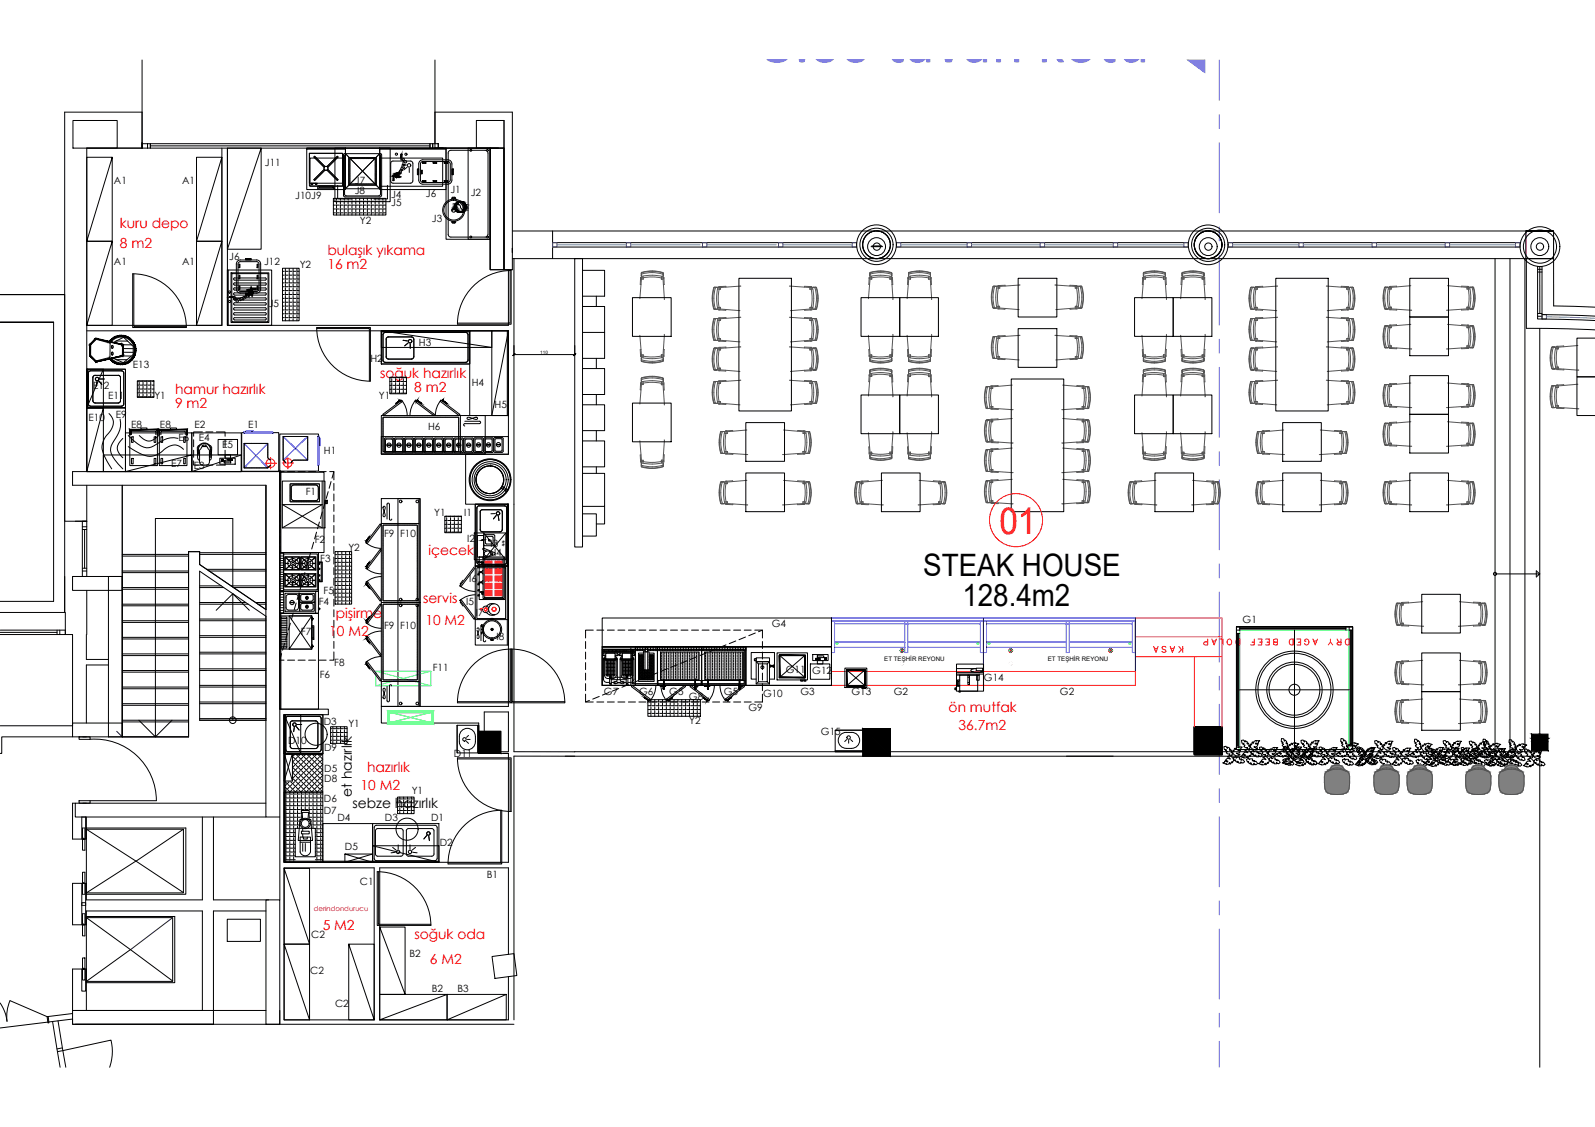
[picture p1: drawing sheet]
<svg xmlns="http://www.w3.org/2000/svg" width="841mm" height="594mm" viewBox="0 0 841 594" stroke-linecap="round" stroke-linejoin="round" font-family="sans-serif">
<defs><g id="words">
<text font-size="32.1" fill="#8a6edd" x="403" y="33">3.00 tavan kotu</text>
<text font-size="19.5" fill="#f00" x="527" y="281">01</text>
<g font-size="16.3">
<text x="487" y="304">STEAK HOUSE</text>
<text x="507" y="319">128.4m2</text>
</g>
<g font-size="7.3" fill="#f00">
<text x="63" y="120">kuru depo</text>
<text x="63" y="131">8 m2</text>
<text x="173" y="135">bulaşık yıkama</text>
<text x="173" y="142">16 m2</text>
<text x="200" y="199">soğuk hazırlık</text>
<text x="92" y="207">hamur hazırlık</text>
<text x="218" y="206">8 m2</text>
<text x="92" y="215">9 m2</text>
<text x="226" y="293">içecek</text>
<text x="223" y="318">servis</text>
<text x="177" y="326">pişirme</text>
<text x="224" y="329">10 M2</text>
<text x="174" y="335">10 M2</text>
<text x="500" y="375">ön mutfak</text>
<text x="505" y="385">36.7m2</text>
<text x="194" y="407">hazırlık</text>
<text x="190" y="417">10 M2</text>
<text x="170" y="490">5 M2</text>
<text x="219" y="495">soğuk oda</text>
<text x="227" y="508">6 M2</text>
</g>
<g font-size="7.3">
<text x="186" y="420" transform="rotate(-90 186 420)">et hazırlık</text>
<text x="186" y="426">sebze hazırlık</text>
</g>
<text font-size="6.6" x="634" y="341">DRY AGED BEEF DOLAP</text>
<text font-size="6.6" fill="#f00" x="607" y="345">KASA</text>
<g font-size="5.3">
<text x="140" y="88">J11</text>
<text x="60" y="97">A1</text>
<text x="96" y="97">A1</text>
<text x="187" y="97">J7</text>
<text x="238" y="102">J1</text>
<text x="156" y="105">J10J9</text>
<text x="187" y="102">J8</text>
<text x="206" y="104">J4</text>
<text x="225" y="104">J6</text>
<text x="248" y="103">J2</text>
<text x="206" y="109">J5</text>
<text x="190" y="118">Y2</text>
<text x="228" y="117">J3</text>
<text x="121" y="137">J6</text>
<text x="60" y="140">A1</text>
<text x="96" y="140">A1</text>
<text x="139" y="140">J12</text>
<text x="158" y="142">Y2</text>
<text x="142" y="162">J5</text>
<text x="221" y="182">H3</text>
<text x="195" y="191">H2</text>
<text x="70" y="194">E13</text>
<text x="249" y="203">H4</text>
<text x="49" y="205">E12</text>
<text x="57" y="210">E11</text>
<text x="81" y="210">Y1</text>
<text x="200" y="210">Y1</text>
<text x="261" y="215">H5</text>
<text x="61" y="220">E9</text>
<text x="47" y="222">E10</text>
<text x="69" y="226">E8</text>
<text x="84" y="225">E8</text>
<text x="103" y="226">E2</text>
<text x="131" y="226">E1</text>
<text x="226" y="227">H6</text>
<text x="94" y="233">E6</text>
<text x="105" y="233">E4</text>
<text x="117" y="236">E5</text>
<text x="171" y="240">H1</text>
<text x="90" y="246">E7</text>
<text x="102" y="247">E3</text>
<text x="161" y="261">F1</text>
<text x="229" y="272">Y1</text>
<text x="245" y="272">I1</text>
<text x="166" y="286">F2</text>
<text x="203" y="283">F9</text>
<text x="211" y="283">F10</text>
<text x="246" y="286">I2</text>
<text x="184" y="291">Y2</text>
<text x="259" y="288">I3</text>
<text x="261" y="293">I4</text>
<text x="169" y="296">F3</text>
<text x="247" y="307">I6</text>
<text x="171" y="313">F5</text>
<text x="168" y="319">F4</text>
<text x="246" y="319">I5</text>
<text x="251" y="325">I7</text>
<text x="655" y="328">G1</text>
<text x="159" y="335">F7</text>
<text x="203" y="332">F9</text>
<text x="211" y="331">F10</text>
<text x="407" y="330">G4</text>
<text x="262" y="338">I8</text>
<text x="176" y="351">F8</text>
<text x="228" y="354">F11</text>
<text x="169" y="357">F6</text>
<text x="414" y="355">G11</text>
<text x="428" y="355">G12</text>
<text x="519" y="359">G14</text>
<text x="318" y="366">G7</text>
<text x="337" y="366">G6</text>
<text x="353" y="366">G5</text>
<text x="363" y="369">G8</text>
<text x="382" y="366">G5</text>
<text x="402" y="367">G10</text>
<text x="422" y="366">G3</text>
<text x="449" y="366">G13</text>
<text x="471" y="366">G2</text>
<text x="559" y="366">G2</text>
<text x="395" y="375">G9</text>
<text x="171" y="382">D3</text>
<text x="184" y="383">Y1</text>
<text x="363" y="382">Y2</text>
<text x="433" y="387">G15</text>
<text x="152" y="392">D10</text>
<text x="171" y="396">D9</text>
<text x="239" y="399">D11</text>
<text x="171" y="407">D5</text>
<text x="171" y="412">D8</text>
<text x="217" y="418">Y1</text>
<text x="171" y="423">D6</text>
<text x="171" y="429">D7</text>
<text x="178" y="433">D4</text>
<text x="203" y="433">D3</text>
<text x="227" y="433">D1</text>
<text x="182" y="448">D5</text>
<text x="232" y="446">D2</text>
<text x="190" y="467">C1</text>
<text x="257" y="463">B1</text>
<text x="164" y="495">C2</text>
<text x="216" y="505">B2</text>
<text x="164" y="513">C2</text>
<text x="228" y="523">B2</text>
<text x="241" y="523">B3</text>
<text x="177" y="531">C2</text>
</g>
<text font-size="4.9" x="263" y="284" transform="rotate(90 263 284)">**</text>
<text font-size="3.7" fill="#f00" x="166" y="480">derindondurucu</text>
<g font-size="3.3">
<text x="466" y="348">ET TEŞHİR REYONU</text>
<text x="553" y="348">ET TEŞHİR REYONU</text>
</g>
<text font-size="2.4" x="285" y="187">110</text>
<g font-size=".6">
<text x="121" y="243" transform="rotate(180 121 243)">12345</text>
<text x="432" y="346">12345</text>
</g>
</g></defs>
<g fill="none" stroke="#000" stroke-width=".53">
<path d="M162 78h20v1h-20zM162 78h20v22h-20zM177 78h29v28h-29zM182 78h18M182 78v21M200 78h35v22h-35zM200 78h35v1h-35zM200 78v21M235 78h23v48h-23zM247 78h11v48h-11zM163 81h18v16h-18zM163 81h18v17h-18z"/>
<path d="M163 83h19v15h-19zM164 97h1zM165 97h2h-1M166 83h.1M166 95h.1M166 82l1 1M166 82h.1M166 94h.1M166 83l1 2M167 97h.1M167 83h.1M167 94h.1"/>
<path d="M167 84h.1M167 93v1M167 93h.1M167 84h1M167 98h9v1h-9zM167 85h1M168 92l-1 1M168 84v1M168 92h.1M168 85l1 1M168 98h8v1h-8zM168 85h.1"/>
<path d="M168 93l-2 2M169 85h.1M169 92h-1M169 92h.1M169 85v1M169 86l2 2M169 92v1M169 91h.1M169 86h.1M169 86h1M170 91l-1 1M170 90l-1 1"/>
<path d="M170 90h.1M170 86h.1M170 87h.1M170 91h.1M171 87h.1M171 90h-1M171 87v1M171 90h.1M171 89h.1M171 89v1M171 88h.1M171 90l-1 1"/>
<path d="M171 88h1M172 90h.1M172 88h1M172 88h.1M173 90l1 2M173 88h.1M173 89l-1 1M173 88v1M173 89h.1M173 89l1 1M173 87v1M173 87h.1"/>
<path d="M174 87l-1 1M174 90h.1M174 87h-1M174 90v1M174 86h.1M174 91h.1M174 91h1M175 92v1M175 86h.1M175 91h.1M175 92h.1M175 85h.1"/>
<path d="M175 93h1M176 92h.1M176 85l-2 2M176 92v1M176 84l-1 1M176 93h.1M176 84h.1M176 93l1 2M176 85h.1M176 93h1M177 84h-1M177 84h.1"/>
<path d="M177 83h.1M177 93h.1M177 84v1M177 94h.1M177 94h1M177 95h1M178 82l-1 1M178 94v1M178 82h.1M178 83l-1 1M178 98v7h7M178 95h.1"/>
<path d="M181 82l1-1h19v22l-1 1h-18l-1-1M181 82v21M182 82v21h18l1-1v-20h-1M182 82h.1M182 99h19M182 99h.1M182 81l1 1M183 98l-1 1M183 98h.1M183 82h1M184 83l1 1M184 98h.1"/>
<path d="M184 98h14M184 97h1M185 84l-1 13M185 84h13M185 97h13M185 97l-1 1M185 84h.1M185 96v1M185 84l2 2M185 96h.1M186 96h-1M186 96h.1"/>
<path d="M187 95l-1 1M187 86h.1M187 94v1M187 94h.1M187 86l1 1M188 94h-1M188 94h.1M188 87h.1M188 93v1M189 88h.1M189 88l1 1M189 93h.1"/>
<path d="M189 92h.1M190 89h.1M190 89l1 1M190 91l-1 1M190 91h.1M191 90l1 1M191 90v1M191 90h.1M192 91h.1M192 91l1 1M192 89l-1 1M192 89h.1"/>
<path d="M193 88l-1 1M193 92h.1M193 88h.1M193 93h.1M194 93h.1M194 88h.1M194 87h.1M194 93l1 1M195 87h-1M195 94h.1M195 94v1M195 95h.1"/>
<path d="M195 86v1M196 95h.1M196 85v1M196 85h.1M196 95l1 1M197 85h-1M197 96h.1M197 84v1M197 96v1M197 84h.1M198 97h.1M198 84h.1"/>
<path d="M198 84v13M198 97v1M198 83v1M198 83v15M198 98h1M199 98h.1M199 82l-1 1h-14v15M199 98v1M199 99h.1M199 82h.1M200 99h.1M200 82h.1"/>
<path d="M200 81v1M200 81h.1M200 83h33v15h-33zM204 98v7h-7M207 95v-2l1 2M207 93l1 2h-1zM211 92a1.2 1.2 0 0 0-2 0 1.2 1.2 0 0 0 0 1v-1l-2 1M211 90l-1 1a.7 .7 0 0 0 0 1 .7 .7 0 0 0 1 0M211 81h1h-1M211 81v2M212 81v3a.7 .7 0 0 0 1 1 1 1 0 0 0 0-2 1.2 1.2 0 0 0 0 2 1.2 1.2 0 0 0 1 0 1.2 1.2 0 0 0-1 1 1.2 1.2 0 0 0 1 1 1 1 0 0 0-2 0 .9 .9 0 0 0 0 1 .9 .9 0 0 0 1 0 1.1 1.1 0 0 0-1 0 1.1 1.1 0 0 0 0 2M212 90a.8 .8 0 0 0-1-1 .8 .8 0 0 0 0 1 .8 .8 0 0 0 1 1l-1-1"/>
<path d="M212 83h-1h1M212 81v2M212 87h2M215 88l-2 2M216 89v2M216 85l2 1M217 85h-10l-1 1v10l1 1h10M218 95l-2 2M218 86v9M236 81l1-1 1-1h18l1 1v1M236 81v43M257 81v43"/>
<path d="M240 109a1.4 1.4 0 0 1 2-1 1.4 1.4 0 0 1 1 2 1.2 1.2 0 0 0 1 0 1.2 1.2 0 0 0 1-1M236 124l1 1h1h18l1-1M120 142h23v30h-23zM120 142v30zM121 156v1v-1M122 144h20v26h-20zM122 144h19v26h-19zM123 157v-1v1M123 157h-2M123 156h-2M123 149h17v1h-16zM123 155l17-1v1v1h-16z"/>
<path d="M123 157h17v1h-16zM123 160h17v1h-16zM124 146l-1 1 1 1h16v-1v-1M124 153l-1-1h1h16v1M124 147h16M124 153h16M130 156h1a.8 .8 0 0 0-1 0 .8 .8 0 0 0-1 0 .8 .8 0 0 0 1 1 .9 .9 0 0 0-1-1 .9 .9 0 0 0-1 1 .9 .9 0 0 0 1 1 1 1 0 0 0-1-1 1 1 0 0 0-1 0 1 1 0 0 0 0 1 1.2 1.2 0 0 0-2-1 1.2 1.2 0 0 0 0 2 1.2 1.2 0 0 0 0-1 1.2 1.2 0 0 0-2 0 .8 .8 0 0 0 1-1 .8 .8 0 0 0 0-1h-3M133 152l-1 1v1h1a1 1 0 0 0-2 0 1.1 1.1 0 0 0 1 2v-1h-1l-1 1M133 152h2v1zM135 152h-2l2 1M123 165h17v1h-16zM123 163l17-1v1h-16z"/>
<path d="M123 168l17-1v1v1h-16zM201 174h47v18h-47zM201 174h47v1h-47zM203 175l-1 1v14l1 1M203 175h43l1 1v14l-1 1h-43M213 179l2 1M248 174h20v45h-20zM267 174h1v45h-1zM46 195h20v20h-20zM46 195v20zM49 198h13h1l1 13-1 1h-13h-1v-13zM53 200h2"/>
<path d="M64 195l1 2v16l-1 1M64 195h-16l-1 1v17l1 1M204 188l1 1h12l1-1M204 188v-9l1-1h13v1v9M215 181l-2 1M216 181v3M271 182v5M271 187h32M303 182v5M48 214h16M51 201v3M52 201l2 2"/>
<path d="M102 232v4M102 237v4M104 237l1 4M105 239a3 3 0 0 1 0-5 3 3 0 0 1 5 0 3 3 0 0 1 0 5M105 239a3 3 0 0 1 3-5 3 3 0 0 1 2 5M105 235l-1 1v5l1 3a3 3 0 0 0 5 0l1-4M107 235h.1M107 228h-5v2M107 235h2h-2zM109 228h3M110 235l2 1-1 4M110 239h1v2h-1z"/>
<path d="M111 240h1zM111 237v2M114 228h5v2M115 232h10v8h-10zM119 240h3v2h-3zM119 232v4M119 237v4M129 228h-2v20h20v-20h-3M141 234h-12v13h12M141 234h.1M141 234v7M168 230v-1h-20v19h20v-3"/>
<path d="M203 231v7v1l5-1v-7h-1M203 231h4M203 232h4v6h-4zM204 235h2zM208 231v7v1M209 231h3M209 231v1v6M209 231l3 1v6h-3M209 235h2zM212 231h1v7l-4 1M214 231h-1v7l5 1v-1M214 231h4"/>
<path d="M214 231v1v6M214 231h3v1M215 235h2zM217 238h-3M218 231h.1M218 232v6M218 231v7M219 231h-1v7l1 1 4-1v-7M219 231h4M219 232h4l-1 6h-3zM220 235h2zM224 231v7v1l5-1v-7h-1"/>
<path d="M224 231h4M224 232h4v6h-4zM225 235h2zM229 231v7M229 231h.1M229 231h4M230 232h3v6h-3zM230 235h2zM233 231h1v7l-5 1v-1M235 231h-1v7l5 1v-1M235 231h4M235 231v1v6"/>
<path d="M235 231h3v1M236 235h2zM238 238h-3M239 231h.1M239 232v6M239 231v7M240 231h-1v7l1 1 4-1v-7M240 231h4M240 232h4l-1 6h-3zM241 235h2zM245 231v7v1l5-1v-7h-1M245 231h4"/>
<path d="M245 232h4v6h-4zM246 235h2zM250 231h5v7h-5zM250 232l1-1h3v1M250 232v5l1 1h3v-6M251 234l2 1zM255 231h5v7h-5zM256 232v5v1M256 231v1M256 231h3v1M257 234l2 1zM259 232v6h-3"/>
<path d="M261 232h4l-1 6h-3zM262 234l2 1zM265 231h-5v7h1h4M265 231v7M102 243v2h5M105 243v-6a2.8 2.8 0 0 1 3-2 2.8 2.8 0 0 1 2 2v6M109 245h3M116 242h8v3h-8zM117 242h.1M117 243h.1M118 242h.1M118 243h.1"/>
<path d="M118 243h4v1h-4zM119 243v2h-5M120 242h.1M120 242v1zM120 242h1zM120 242l1 1zM121 242h.1M121 242v1zM121 242h1zM121 242l1 1zM122 242h.1M122 242v1z"/>
<path d="M141 241h.1M141 247h.1M141 241l1 1M142 242h.1M142 246h-1M142 242h1M143 245l-1 1M148 255v4M149 254h22v24h-22zM150 243h.1M150 249h-2v4M150 243l1 1"/>
<path d="M152 249h3M153 255h15v10h-15zM154 257h.1M154 257v5M154 256h.1M154 243l-1 1M155 256h-1M155 243h-1M155 243h7M155 256h.1M155 256h11M157 249h4"/>
<path d="M162 243v-13h-13v13M163 249h3M166 256h.1M167 256h.1M167 256h1M168 257h.1M168 257v5M168 249h4M170 254v24l-21-12h21l-21 12M173 259l-1 4M174 249h2v4M175 254l-1 3"/>
<path d="M176 249l-1 3M176 255v4M148 260v4M148 266v4M148 271v4M148 277v4M154 262v1M154 263h.1M154 263l1 1M155 264h.1M155 264h11M166 264h.1"/>
<path d="M167 264h.1M168 263l-1 1M168 263h.1M168 262v1M168 275l-1 4M170 270l-1 3M171 264h2v1h-2zM171 265h2M171 264h2M172 265l-2 3M176 260v4M176 266v4"/>
<path d="M176 271v4M176 277v4M251 266h17v32h-17zM252 267h14h1v29l-1 1h-13h-1l-1-29zM254 269h-1v11h1h10l1-1v-9l-1-1M254 269h10M261 271h-2M262 272l-2 2M263 272v2M267 266h1v32h-1zM148 291h2v21h-2zM148 291h20v21h-20z"/>
<path d="M148 291h20v32h-20zM148 298h2M148 297h2M148 296h2M148 294h2M148 293h2M148 288v4h2M148 283v3M148 294v3M150 292h17v19h-17zM150 299h-2v4M162 297l-1 3"/>
<path d="M164 291l-1 4M165 286l-1 3M167 281l-1 3M168 296h2v11h-2l1-1v-10zM168 299v1zM168 297v1zM168 300h1zM168 297h1zM176 283v3M176 288v4M176 294v3M176 299v4"/>
<path d="M250 299l-8 10M250 281h17v14h-17zM251 298h17v42h-17zM251 299l-8 10h-1M251 298h16M251 299h16v27h-16zM252 282h3v12h-3zM255 282h1h5v5l-1 1h-4l-1-1M256 283v4h3l1-1v-3M256 283h1h2h1M256 293l-1 1M257 291l-2-2 6 2v1l-6 2v-1"/>
<path d="M259 291h1v1h-1M267 281l-12 14v-14l12 14M267 298v42M148 312h20v11h-20zM148 312h2v11h-2zM148 311h2M148 310h2M148 309h2M148 308h2M148 306h2M148 305h2M148 304h2"/>
<path d="M148 303h2M148 302h2M148 300h2M148 313h2M148 319h2M148 318h2M148 316h2M148 315h2M148 312h2M148 305v3M148 310v4M148 316v4"/>
<path d="M150 313h8v9h-8zM152 313l-1 1v1v6l1 1M152 313h4l1 2v6l-1 1h-4M153 318h2zM156 318l-1 3M158 313l-1 3M158 317h8v5h-8zM158 313h8v4h-8zM159 318h6v3l-1 1h-5v-1zM159 307l-1 4M159 317v-1v-2v-1l6 1v2l-1 1M159 317h5"/>
<path d="M161 302l-1 3M162 319v2zM162 314v2zM166 312v11M168 305v1zM168 303v1zM168 306h1zM168 303l1 1zM176 305v3M176 310v4M176 316v4M242 309a12 12 0 0 0 9 3"/>
<path d="M243 316l8 10h-1zM243 317l1 3M244 306l-1 2M251 314a12 12 0 0 0-8 2M148 323v51zM148 323h2M148 322h2M148 320h2M148 323h20v51h-20zM148 321v4M148 327v4M148 333v3"/>
<path d="M148 338v4M150 339l-1 4M152 334l-1 3M153 329l-1 3M155 323l-1 4M168 320v1zM168 321h1zM176 321v4M176 327v4M176 333v3M176 338v4M251 327h17"/>
<path d="M252 332v2a1.5 1.5 0 0 1 1 1 1.5 1.5 0 0 1-1 2v-1M252 331a1.1 1.1 0 0 1 1 1 1.1 1.1 0 0 1-1 1v2M254 338v-8a.6 .6 0 0 1 0-1 .7 .7 0 0 1 1 1v8M254 330h1M254 334h.1M254 330h.1M254 329v1zM254 333v1zM254 334h1M254 332h.1M255 333l-1 1M255 338a.6 .6 0 0 0 1 0"/>
<path d="M259 326h1v1h-1zM259 337h1v1h-1zM259 326l1 1zM259 337h1zM309 338v4M313 332h-4v4M315 332h3M320 332h4M326 332h3M331 332h4M337 332h4M342 332h4"/>
<path d="M348 332h4M354 332h3M359 332h4M365 332h3M370 332h4M376 332h3M381 332h4M383 340l-4 1M387 332h4M388 338l-3 1M392 332h4M393 336l-3 1"/>
<path d="M398 332h4v4M398 334l-3 1M402 338v4M402 332l-2 1M148 348h2M148 344v4M148 345v3M152 348h3M157 348h4M163 348h3M168 348h4M176 344v4h-2"/>
<path d="M309 344v3M309 349v4M309 355v3M318 342h17v2h-17zM318 344h17v17h-17zM318 343v1v-1M318 358l1 1 2 1M318 343h.1M319 345h-1l1 1M319 343h.1M319 349v7l1 1 1 1M319 348h6"/>
<path d="M319 348h.1M319 343v1v-1M319 346l-1 2v10M319 347v1M319 347l-1 1h7v-1h-1M319 344h5v3h-5zM320 343v1v-1M320 355h4M320 354h4M320 353h4M320 352h4M320 351h4"/>
<path d="M320 350h4M320 349h4M320 356v-8h4v8M320 343h.1M320 348h.1M320 343l1 1v-1M321 343h-1M321 348v8M321 343v1l1-1M321 357h1v4h-1zM322 356v1M322 356h.1"/>
<path d="M322 343h-1M322 348v9M322 343h.1M323 343h-1M323 343l-1 1v-1M323 348v8M323 343v1v-1M323 343h.1M324 343v1v-1M324 348h-4v8h4h-4M324 348h.1M324 343h.1"/>
<path d="M324 346l1 2M324 345h2l-2 1M324 347h1v1M324 347l1 1M325 343v1v-1M325 348h.1M325 349v7l-1 1-2 1M325 343h.1M325 345h1l-1 1M325 343l1 1v-1M325 358v1l-3 1M326 348v10"/>
<path d="M326 343h-1M326 343h.1M327 343v1l-1-1M327 343h-1M327 358l1 1 2 1M327 343v1l1-1M327 345h-1l1 1M328 343h-1M328 349v7v1l2 1M328 348h.1M328 348h6M328 343v1v-1"/>
<path d="M328 347v1M328 346l-1 2v10M328 345h-1l1 1M328 347h-1v1h7v-1h-1M328 347h-1l1 1M328 344h5v3h-5zM328 356h5h-1h-3zM328 356v-8h5v8M328 355h5M328 354h5M328 353h5M328 352h5"/>
<path d="M328 351h5M328 350h5M328 349h5M328 348h1h3h1M328 343h.1M329 343v1v-1M329 348v8M329 343h.1M329 343l1 1v-1M330 348v8M330 343h-1M330 357h1v4h-1z"/>
<path d="M330 357v-1v1M330 343l1 1v-1M331 356h.1M331 348v9M331 343h-1M331 357v-1v1M331 360h2M331 343v1l1-1M331 348v8M332 343h-1M332 343h.1M332 348v8"/>
<path d="M333 343h-1M333 343l-1 1v-1M333 343v1v-1M333 347v1M333 346l1 2v10M333 345h2l-2 1M333 347h1v1M333 343h.1M334 348h.1M334 349v7l-1 1-2 1M334 345h1l-1 1M334 344v-2v2"/>
<path d="M334 343h.1M334 358v1l-2 1M335 341h12v20h-12zM336 341v2M337 359l-4 1M337 348h.1M337 353h.1M337 350h.1M337 349h.1M337 346h.1M337 351h.1M337 352h.1"/>
<path d="M337 354h.1M337 355h.1M337 357h.1M337 358h.1M337 356h.1M337 345v1M337 347h.1M337 357v1M337 351v1M337 348v1M337 345v13M337 354v1"/>
<path d="M337 341v2M338 348h.1M338 353v1zM338 350v1zM338 349h.1M338 346h.1M338 352h.1M338 355h.1M338 356v1zM338 358h.1M338 345v1M338 348h1"/>
<path d="M338 347h.1M338 357v1M338 356h.1M338 353h1M338 351v1M338 350h1M338 350h.1M338 349h1M338 348v1M338 345v13M338 353h.1M338 354v1"/>
<path d="M338 346h1M338 351h1M338 352h1M338 354h1M338 355h1M338 357h1M338 358h1M338 356h1M339 345v1M339 347h.1M339 357v1M339 356h.1"/>
<path d="M339 351v1M339 350h.1M339 348v1M339 345v13M339 353h.1M339 354v1M339 341v2M339 353v1zM339 355h.1M339 356v1zM339 358h.1M339 344h3v9h-3z"/>
<path d="M339 344h-2v15h8v-15h-3M339 345h-2v13h8v-13h-3M339 348h.1M339 350v1M339 349h.1M339 346h.1M339 352h.1M340 357v1M340 356h.1M340 353h.1M340 353v5M340 354v1"/>
<path d="M340 354h.1M340 355h.1M340 357h.1M340 358h.1M340 344v9M340 343h-5v-2h12v2h-6M340 341v1M340 342h1v2h-1zM341 353v1zM341 355h.1M341 356v1zM341 358h.1"/>
<path d="M341 357v1M341 356h.1M341 353h1M341 353v5M341 354v1M341 354h1M341 355h1M341 357h1M341 358h1M341 356h1M342 344v9M342 341v2"/>
<path d="M342 357l-4 1M342 357v1M342 356h.1M342 353v5M342 354v1M342 353v1zM342 355h.1M342 356v1zM342 358h.1M342 348h.1M342 350v1M342 349h.1"/>
<path d="M342 346h.1M342 352h.1M343 345v1M343 348h.1M343 347h.1M343 357v1M343 356h.1M343 353h.1M343 351v1M343 350h.1M343 349h.1M343 348v1"/>
<path d="M343 345v13M343 354v1M343 346h.1M343 351h.1M343 352h.1M343 354h.1M343 355h.1M343 357h.1M343 358h.1M343 341v2M344 348h.1M344 353v1z"/>
<path d="M344 350v1zM344 349h.1M344 346h.1M344 352h.1M344 355h.1M344 356v1zM344 358h.1M344 345v1M344 348h1M344 347h.1M344 357v1M344 356h.1"/>
<path d="M344 353h1M344 351v1M344 350h1M344 350h.1M344 349h1M344 348v1M344 345v13M344 353h.1M344 354v1M344 346h1M344 351h1M344 352h1"/>
<path d="M344 354h1M344 355h1M344 357h1M344 358h1M344 356h1M344 341v2M346 341v2M347 341h23v20h-23zM347 341h23v2h-23zM347 355l-4 1M347 359h23v2h-23zM348 341v2"/>
<path d="M348 344h21v14h-21zM349 344v1M349 345v1M349 347v1M349 348v1M349 349v1M349 351v1M349 352v1M349 354v1M349 355v1M349 356v1M349 358h.1"/>
<path d="M349 341v2M350 344v14M350 359v-1v1M350 359v2M350 358h.1M350 359h.1M350 358v1M350 359v4M350 359v1M350 360h.1M351 341v2M351 344v1"/>
<path d="M351 345v1M351 347v1M351 348v1M351 349v1M351 351v1M351 352v1M351 354v1M351 355v1M351 356v1M351 358h.1M351 344v14M352 341v2"/>
<path d="M352 352l-3 2M352 344v1M352 345v1M352 347v1M352 348v1M352 349v1M352 351v1M352 352v1M352 354v1M352 355v1M352 356v1M352 358h.1"/>
<path d="M353 341v2M353 344v14M354 344v1M354 345v1M354 347v1M354 348v1M354 349v1M354 351v1M354 352v1M354 354v1M354 355v1M354 356v1"/>
<path d="M354 358h.1M355 341v2M355 344v14M356 341v2M356 344v1M356 345v1M356 347v1M356 348v1M356 349v1M356 351v1M356 352v1M356 354v1"/>
<path d="M356 355v1M356 356v1M356 358h.1M357 344v14M357 350l-3 2M357 341v2M358 344v1M358 345v1M358 347v1M358 348v1M358 349v1M358 351v1"/>
<path d="M358 352v1M358 354v1M358 355v1M358 356v1M358 358h.1M359 341v2M359 344v14M360 344v1M360 345v1M360 347v1M360 348v1M360 349v1"/>
<path d="M360 351v1M360 352v1M360 354v1M360 355v1M360 356v1M360 358h.1M360 341v2M361 344v14M362 341v2M362 344v1M362 345v1M362 347v1"/>
<path d="M362 348v1M362 349v1M362 351v1M362 352v1M362 354v1M362 355v1M362 356v1M362 358h.1M362 348l-3 2M363 344v14M363 341v2M364 344v1"/>
<path d="M364 345v1M364 347v1M364 348v1M364 349v1M364 351v1M364 352v1M364 354v1M364 355v1M364 356v1M364 358h.1M364 341v2M364 344v14"/>
<path d="M365 344v1M365 345v1M365 347v1M365 348v1M365 349v1M365 351v1M365 352v1M365 354v1M365 355v1M365 356v1M365 358h.1M366 341v2"/>
<path d="M366 344v14M367 359v-1v1M367 360h.1M367 359v1M367 359h.1M367 359v2M367 358v1M367 358h.1M367 341v2M367 344v1M367 345v1M367 347v1"/>
<path d="M367 348v1M367 349v1M367 351v1M367 352v1M367 354v1M367 355v1M367 356v1M367 346l-3 2M368 344v14M369 341v2M370 341h23v20h-23zM370 341h23v2h-23z"/>
<path d="M370 359h23v2h-23zM371 341v2M372 344h20v14h-20zM372 344v1M372 345v1M372 347v1M372 348v1M372 349v1M372 351v1M372 352v1M372 354v1M372 355v1"/>
<path d="M372 356v1M372 358h.1M372 341v2M373 344l-4 2M373 344v14M373 359v-1v1M373 359h.1M373 359v1M373 359v2M373 358h.1M373 358v1M373 360h.1"/>
<path d="M374 341v2M374 344v1M374 345v1M374 347v1M374 348v1M374 349v1M374 351v1M374 352v1M374 354v1M374 355v1M374 356v1M374 358h.1"/>
<path d="M375 344v14M375 341v2M376 344v1M376 345v1M376 347v1M376 348v1M376 349v1M376 351v1M376 352v1M376 354v1M376 355v1M376 356v1"/>
<path d="M376 358h.1M377 341v2M377 344v14M378 344v1M378 345v1M378 347v1M378 348v1M378 349v1M378 351v1M378 352v1M378 354v1M378 355v1"/>
<path d="M378 356v1M378 358h.1M378 342l-4 1M378 341v2M378 344v14M379 341v2M379 344v1M379 345v1M379 347v1M379 348v1M379 349v1M379 351v1"/>
<path d="M379 352v1M379 354v1M379 355v1M379 356v1M379 358h.1M380 344v14M381 341v2M381 344v1M381 345v1M381 347v1M381 348v1M381 349v1"/>
<path d="M381 351v1M381 352v1M381 354v1M381 355v1M381 356v1M381 358h.1M382 341v2M382 344v14M383 344v1M383 345v1M383 347v1M383 348v1"/>
<path d="M383 349v1M383 351v1M383 352v1M383 354v1M383 355v1M383 356v1M383 358h.1M384 341v2M384 344v14M385 341v2M385 344v1M385 345v1"/>
<path d="M385 347v1M385 348v1M385 349v1M385 351v1M385 352v1M385 354v1M385 355v1M385 356v1M385 358h.1M386 344v14M386 341v2M387 344v1"/>
<path d="M387 345v1M387 347v1M387 348v1M387 349v1M387 351v1M387 352v1M387 354v1M387 355v1M387 356v1M387 358h.1M388 341v2M388 344v14"/>
<path d="M389 344v1M389 345v1M389 347v1M389 348v1M389 349v1M389 351v1M389 352v1M389 354v1M389 355v1M389 356v1M389 358h.1M389 341v2"/>
<path d="M390 344v14M390 359v-1v1M390 360h.1M390 359h.1M390 359v2M390 358v1M390 359v1M391 341v2M391 344v1M391 345v1M391 347v1M391 348v1"/>
<path d="M391 349v1M391 351v1M391 352v1M391 354v1M391 355v1M391 356v1M391 358h.1M391 344v14M392 341v2M402 344v3M402 349v4M402 355v3"/>
<path d="M427 350h11v8h-11zM429 345h8v3h-8zM430 347v1zM430 347h.1M430 347l1 1zM430 347h1zM431 347v1zM431 347h.1M431 346h3v1h-3zM431 348h3v2h-3zM431 347l1 1zM431 347h1z"/>
<path d="M432 347v1zM432 347h.1M432 347l1 1zM432 347h1zM435 348h.1M435 347h.1M436 348h.1M436 347h.1M150 377h20v20h-20zM150 377v20zM150 377h9v20h-9zM150 377l9 20"/>
<path d="M151 379v-1h18v1v16M151 379v16M255 375v11M309 366v4h4M309 360v4M311 369l-2 1M315 370h3M316 367l-3 2M320 370h4M321 365l-3 1M326 370h3M326 363l-3 1"/>
<path d="M331 370h4M331 361l-3 1M337 370h4M342 370h4M348 370h4M348 361h3v1h-3zM350 362v-1v1M350 361h.1M350 361v2M350 363h.1M350 360v1M350 361v1"/>
<path d="M350 362v1M354 370h3M359 370h4M365 370h3M366 362l1 1h-1M366 363h1M366 362l1 1M366 361l1 1M366 361h1M367 361h-1M367 361v2M367 361h.1"/>
<path d="M367 362l-1-1 1 2M367 361h1v1h-1zM367 362h1zM370 370h4M371 361h3v1h-3zM373 362v1M373 361h.1M373 361v2M373 361v1M374 362l-1 1M374 363h-1M376 370h3"/>
<path d="M381 370h4M387 370h4M390 363h.1M390 362v1M390 361v1M390 361h.1M390 361v2M390 360v1M390 361h1v1h-1zM391 362h.1M392 370h4M402 360v4"/>
<path d="M402 366v4h-4M150 397h20v21h-20zM151 395l1 1h16l1-1M153 380h13h1l1 13-1 1-13 1-1-1v-13zM155 399l1 1 1-1M155 383v3M155 398l-1 1M156 398l1 1 1-1M156 383l2 2M157 382h2M158 399l1 1 1-1M159 398l1 1 1-1"/>
<path d="M160 399l2 1 1-1M162 398l1 1 1-1M163 399l1 1 1-1M165 398l1 1 1-1M166 399l1 1 1-1M168 398l1 1 1-1M169 399l1 1M170 398h-20v20M241 382h11v15h-11zM241 382v15M244 385a4 4 0 0 1 4-1 4 4 0 0 1 3 4v3a4 4 0 0 1-5 4 4 4 0 0 1-4-4v-4zM246 391l1 1"/>
<path d="M246 390h2M247 388l-1 1M252 382v15M252 381v16M440 385h15v11h-15zM440 396h15M440 385h15M446 395h3M446 390l-1 1M447 390v2M449 390l1 1M449 386a4 4 0 0 1 4 4 4 4 0 0 1-4 4"/>
<path d="M449 386h-3a4 4 0 0 0-4 4 4 4 0 0 0 4 4M150 412l1 1 1-1M150 415l1 1 1-1M151 418v1h1M151 419v2h1M151 414h-1M151 416l-1 1M152 414l1 1 1-1M152 416l1 1 1-1M153 418v1h1M153 419v2h1M153 412l1 1 1-1"/>
<path d="M153 415l1 1 1-1M155 402l1 1 1-1M155 405l1 1 1-1M155 408l1 1 1-1M155 411l1 1 1-1M155 414l1 1 1-1M155 416l1 1 1-1M155 418v1h1M155 419v2h1M155 401l-1 1M155 403l-1 1M155 406l-1 1"/>
<path d="M155 409l-1 1M156 401l1 1 1-1M156 403l1 2 1-2M156 406l1 1 1-1M156 409l1 1 1-1M156 412l1 1 1-1M156 415l1 1 1-1M157 418v1h1M157 419v2h1M158 402l1 1 1-1M158 405l1 1 1-1M158 408l1 1 1-1"/>
<path d="M158 411l1 1 1-1M158 414l1 1 1-1M158 416l1 1 1-1M159 418v1h1M159 419v2h1M159 401l1 1 1-1M159 403l1 2 1-2M159 406l1 1 1-1M159 409l1 1 1-1M159 412l1 1 1-1M159 415l1 1 1-1M160 402l2 1 1-1"/>
<path d="M160 405l2 1 1-1M160 408l2 1 1-1M160 411l2 1 1-1M160 414l2 1 1-1M160 416l2 1 1-1M161 418v1h1M161 419v2h1M162 401l1 1 1-1M162 403l1 2 1-2M162 406l1 1 1-1M162 409l1 1 1-1M162 412l1 1 1-1"/>
<path d="M162 415l1 1 1-1M163 418v1h1M163 419v2h1M163 402l1 1 1-1M163 405l1 1 1-1M163 408l1 1 1-1M163 411l1 1 1-1M163 414l1 1 1-1M163 416l1 1 1-1M165 401l1 1 1-1M165 403l1 2 1-2M165 406l1 1 1-1"/>
<path d="M165 409l1 1 1-1M165 412l1 1 1-1M165 415l1 1 1-1M165 418v1h2M165 419v2h2M166 402l1 1 1-1M166 405l1 1 1-1M166 408l1 1 1-1M166 411l1 1 1-1M166 414l1 1 1-1M166 416l1 1 1-1M167 418v1h2"/>
<path d="M167 419v2h2M168 401l1 1 1-1M168 403l1 2 1-2M168 406l1 1 1-1M168 409l1 1 1-1M168 412l1 1 1-1M168 415l1 1 1-1M169 411l1 1M169 416l1 1M169 414l1 1M169 408l1 1M169 405l1 1"/>
<path d="M169 402l1 1M169 418v1h1M169 419v2h1M170 400h.1M170 403h.1M170 406h.1M170 409h.1M170 415h.1M170 417h.1M151 421v2h1M151 423v2h1M151 425v2h1"/>
<path d="M151 427v2h1M151 429v2h1M151 431v2h1M151 433v2h1M151 435v2h1M151 437v2h1M151 439v2h1M153 421v2h1M153 423v2h1M153 425v2h1M153 427v2h1M153 429v2h1"/>
<path d="M153 431v2h1M153 433v2h1M153 435v2h1M153 437v2h1M153 439v2h1M155 421v2h1M155 423v2h1M155 425v2h1M155 427v2h1M155 429v2h1M155 431v2h1M155 433v2h1"/>
<path d="M155 435v2h1M155 437v2h1M155 439v2h1M156 437h10v15h-10zM157 421v2h1M157 423v2h1M157 425v2h1M157 427v2h1M157 429v2h1M157 431v2h1M157 433v2h1M157 435v2"/>
<path d="M158 432h6l1 11h-8zM159 421v2h1M159 423v2h1M159 425v2h1M159 427v2M159 429v2h1M159 431v1M159 427h4v1h-4zM159 438h4v2h-4zM159 428l1 4M160 437v1M160 440v1"/>
<path d="M161 421v2h1M161 423v2h1M161 425v2h1M163 428l-1 4M163 421v2h1M163 423v2h1M163 425v2h1M163 428v1h1M163 429v2h1M163 431v1M164 433h.1M164 435h.1"/>
<path d="M165 421v2h2M165 423v2h2M165 425v2h2M165 427v2h2M165 429v2h2M165 431v2h2M165 433v2h2M165 435v2M166 437h1M166 439h1M167 421v2h2M167 423v2h2"/>
<path d="M167 425v2h2M167 427v2h2M167 429v2h2M167 431v2h2M167 433v2h2M167 435v2h2M167 437v2h2M167 439v2h2M169 421v2h1M169 423v2h1M169 425v2h1M169 427v2h1"/>
<path d="M169 429v2h1M169 431v2h1M169 433v2h1M169 435v2h1M169 437v2h1M169 439v2h1M170 434h26v21h-26zM196 434h35v21h-35zM198 437h13h1l1 13-1 1h-13h-1v-13zM215 437h13h1v13l-1 1h-13h-1v-13zM230 436l-1-1h-31l-1 1v17M231 436v17"/>
<path d="M150 454h20v1h-20zM151 442v1h1M151 444v1h1M151 446v1h1M151 448v1h1M151 450v1h1M151 452v1h1M151 454h.1M153 442v1h1M153 444v1h1M153 446v1h1M153 448v1h1"/>
<path d="M153 450v1h1M153 452v1h1M153 454h.1M155 442v1h1M155 444v1h1M155 446v1h1M155 448v1h1M155 450v1h1M155 452v1h1M155 454h.1M158 441h6v8a2.8 2.8 0 0 1-3 2 2.8 2.8 0 0 1-3-2zM158 444h6"/>
<path d="M160 445v4M160 441v1h2v-1M161 445v4M166 441h1M166 443h1M166 445h1M166 447h1M166 449h1M166 451h1M166 453h1M167 442v1h2M167 444v1h2"/>
<path d="M167 446v1h2M167 448v1h2M167 450v1h2M167 452v1h2M167 454h.1M169 442v1h1M169 444v1h1M169 446v1h1M169 448v1h1M169 450v1h1M169 452v1h1M169 454h.1"/>
<path d="M170 454h26v1h-26zM196 454h35v1h-35zM196 446h35v9h-35zM196 446l35 9M197 452l1 2M198 454h31M207 447l2 1M208 449l-2 1M210 445v3M216 445v3M218 449l2 1M219 447l-2 1"/>
<path d="M225 440l-1 2M226 441v2M230 452l-1 2"/>
<circle cx="248" cy="79" r=".5"/>
<circle cx="257" cy="79" r=".5"/>
<circle cx="209" cy="81" r=".6"/>
<circle cx="214" cy="81" r=".6"/>
<circle cx="216" cy="87" r=".9"/>
<circle cx="243" cy="109" r="2.9"/>
<circle cx="243" cy="109" r="2.5"/>
<circle cx="248" cy="125" r=".5"/>
<circle cx="257" cy="125" r=".5"/>
<circle cx="121" cy="154" r=".6"/>
<circle cx="121" cy="159" r=".6"/>
<circle cx="216" cy="180" r=".9"/>
<circle cx="51" cy="200" r=".9"/>
<circle cx="205" cy="235" r="1.1"/>
<circle cx="210" cy="235" r="1.1"/>
<circle cx="216" cy="235" r="1.1"/>
<circle cx="221" cy="235" r="1.1"/>
<circle cx="226" cy="235" r="1.1"/>
<circle cx="231" cy="235" r="1.1"/>
<circle cx="237" cy="235" r="1.1"/>
<circle cx="242" cy="235" r="1.1"/>
<circle cx="247" cy="235" r="1.1"/>
<circle cx="252" cy="235" r="1.1"/>
<circle cx="258" cy="235" r="1.1"/>
<circle cx="263" cy="234" r="1.1"/>
<circle cx="263" cy="271" r=".9"/>
<circle cx="257" cy="292" r="1.6"/>
<circle cx="154" cy="318" r="1.1"/>
<circle cx="162" cy="315" r=".8"/>
<circle cx="162" cy="320" r=".8"/>
<circle cx="254" cy="332" r=".1"/>
<circle cx="259" cy="332" r="5"/>
<circle cx="322" cy="357" r=".1"/>
<circle cx="331" cy="357" r=".1"/>
<circle cx="322" cy="360" r=".1"/>
<circle cx="331" cy="360" r=".1"/>
<circle cx="155" cy="382" r=".9"/>
<circle cx="245" cy="390" r=".9"/>
<circle cx="447" cy="389" r=".9"/>
<circle cx="161" cy="434" r="2.1"/>
<circle cx="161" cy="434" r="2.7"/>
<circle cx="226" cy="439" r=".9"/>
<circle cx="210" cy="449" r=".9"/>
<circle cx="216" cy="449" r=".9"/>
</g>
<!-- layer: 0 -->
<g fill="none" stroke="#8a6edd" stroke-width=".53">
<path d="M626 32l9 6v-6M643 32v21M643 60v8M643 75v37M643 120v7M643 134v37M643 179v7M643 194v37M643 238v7M643 253v37M643 297v8M643 312v37"/>
<path d="M643 356v8M643 371v37M643 416v7M643 430v37M643 475v7M643 490v37M643 534v7M643 549v14"/>
</g>
<g fill="#000" stroke="#000" stroke-width=".53">
<path d="M812 387h4v2z"/>
<path d="M252 386l12 11v-11zM252 386l12 11h-12z"/>
<path d="M455 384l15 15v-15zM455 384l15 15h-15z"/>
<path d="M630 383l14 15v-15zM630 383l14 15h-14z"/>
<path d="M808 391l3 5 1-5zM808 391l3 5h-3z"/>
<path d="M808 389l4 2v-2zM808 389l4 2h-4z"/>
<path d="M812 387v2h4zM812 389h4l-4 2zM812 391h4v-2z"/>
<path d="M808 387l4 2v-2zM808 387l4 2h-4z"/>
<path d="M812 391l4 5v-5zM812 391l4 5h-5z"/>
</g>
<path d="M25 536l1 3h-1v-3" fill="none" stroke="#000" stroke-width=".53"/>
<path d="M0 529l2 4 2 5M5 527l-1 5v6M5 527l20 9M30 554l29-6a25 25 0 0 1-1 15M33 552l-3 1" fill="none" stroke="#000" stroke-width=".53"/>
<!-- layer: DUVAR -->
<g fill="none" stroke="#000" stroke-width=".53">
<path d="M46 78v171M117 78v94h-71M120 78v94h148v-30M270 136h535M271 136v260h541v3h-250M303 136h4v152h-4zM46 174h222v65h-22v27h22v106M38 249h110v225M148 374h25v3h-23M268 375v21h-16v1h16M265 397h3M268 397v58"/>
<path d="M587 399h-316v139M150 457v81h47M268 457v46M140 474h8v66h-8zM268 515v23h-68M26 539l12-2v3h75M28 538l4 25M31 538l4 25M38 534l-13 2M148 533v7h-108M148 540h123"/>
</g>
<g fill="none" stroke="#000" stroke-width=".53">
<path d="M75 32v46h-29M229 32v46h34M75 59h-41v216h12M229 59h41v83M38 64h24v14h-24zM251 64h15v14h-15zM251 64h15M258 78h8v64h-8zM270 122h191M291 122v14M462 122h174M637 122h168"/>
<path d="M819 136v25l22 1M34 155h-34h34v168M266 142v-64v64h4M266 142h4M0 170h28h-28M28 170v147h-28M805 173l36 1M38 249v7h102v175h8M46 256v19M64 256v132M40 275h6M46 275v29h-3"/>
<path d="M43 300h3M99 291v97M34 304v19M38 304h26v7h-26zM43 301h3M46 311v23M57 304h7v84h-7zM64 318h35M64 319h35M105 301v79M0 323h34M34 323v11h4v49h-38"/>
<path d="M46 334v14h11M57 351h-11v30M64 362h35M64 363h35M105 371h35M105 362h35M105 361h35M150 377v78h118M38 388h-37v9h-1M38 381h26v7h-26zM42 388h6v2h-6zM40 423h-2v19h5"/>
<path d="M45 431v11M107 431v43h-61M113 431v43h29M140 423h-100v8h100M150 457h47v81M268 457h-68v81M43 466h-5v21h5M45 466v21M46 480h61v53h-67M140 480h-27v53h27M43 511h-5v22M46 511v22"/>
<path d="M38 533h75v7h-75z"/>
</g>
<!-- layer: 0 -->
<g fill="none" stroke="#000" stroke-width=".53">
<path d="M138 78l-18 53v-53h18v53h-18M59 83l-13 44v-44h13v44h-13M117 83l-13 44v-44h13v44h-13M220 89h1v3h-1zM220 89v3M221 89v3M221 85l2-1 14 1 1 1v10l-2 1h-14l-1-2v-9zM222 90h1v2h-1zM222 85h15v1v10h-1h-14v-1v-9zM223 86h2h-2zM223 95h2v1h-2zM228 86h2h-2z"/>
<path d="M228 95h2v1h-2zM234 86h2h-2zM234 95h2v1h-2zM238 89h1v3h-1zM239 89v3M176 105h27v8h-27zM176 106h1M176 108h1M176 110h1M176 112h1M177 105v1M179 106h-2v2"/>
<path d="M179 108h-2v2M179 110h-2v2M179 112h-2v1M179 105v1M181 106h-2v2M181 108h-2v2M181 110h-2v2M181 112h-2v1M182 105v1M183 106h-1v2M183 108h-1v2M183 110h-1v2"/>
<path d="M183 112h-1v1M184 105v1M185 106h-1v2M185 108h-1v2M185 110h-1v2M185 112h-1v1M186 105v1M187 106h-1v2M187 108h-1v2M187 110h-1v2M187 112h-1v1M188 105v1"/>
<path d="M189 106h-1v2M189 108h-1v2M189 110h-1v2M189 112h-1v1M190 105v1M191 106h-1v2M191 108h-1v2M191 110h-1v2M191 112h-1v1M192 105v1M193 106h-1v2M193 108h-1v2"/>
<path d="M193 110h-1v2M193 112h-1v1M194 105v1M195 106h-1v2M195 108h-1v2M195 110h-1v2M195 112h-1v1M196 105v1M197 106h-1v2M197 108h-1v2M197 110h-1v2M197 112h-1v1"/>
<path d="M198 105v1M199 106h-1v2M199 108h-1v2M199 110h-1v2M199 112h-1v1M200 105v1M201 106h-1v2M201 108h-1v2M201 110h-1v2M201 112h-1v1M202 105v1M203 106h-1v2"/>
<path d="M203 108h-1v2M203 110h-1v2M203 112h-1v1M59 127l-13 45v-45h13v45h-13M117 127l-13 45v-45h13v45h-13M125 138l1-1h9l2 1v14l-1 2-9 1-2-2v-14zM126 139h1v2h-1zM127 138l-1 1v13l1 2h8l1-1 1-14-2-1M127 138h8M129 136h3v1h-3zM129 137h3M136 139v2z"/>
<path d="M805 136v37M70 144a28 28 0 0 1 28 29h-28zM71 144v28h27M126 145h1v2h-1zM126 151h1v2h-1zM129 155h3h-3zM129 155h3M130 153h2h-2zM136 145v2zM136 151v2zM149 141h9v28h-9zM149 143h1"/>
<path d="M149 145h1M149 147h1M149 149h1M149 151h1M149 153h1M149 155h1M149 157h1M149 159h1M150 142v1h2M150 144v1h2M150 146v1h2M150 148v1h2"/>
<path d="M150 150v1h2M150 152v1h2M150 154v1h2M150 156v1h2M150 158v1h2M150 160v1h2M153 142v1h1M153 144v1h1M153 146v1h1M153 148v1h1M153 150v1h1M153 152v1h1"/>
<path d="M153 154v1h1M153 156v1h1M153 158v1h1M153 160v1h1M155 142v1h1M155 144v1h1M155 146v1h1M155 148v1h1M155 150v1h1M155 152v1h1M155 154v1h1M155 156v1h1"/>
<path d="M155 158v1h1M155 160v1h1M157 142v1h1M157 144v1h1M157 146v1h1M157 148v1h1M157 150v1h1M157 152v1h1M157 154v1h1M157 156v1h1M157 158v1h1M157 160v1h1"/>
<path d="M269 143v27h-28M307 143h12v13h-12M314 156v6M390 147h27v70h-27zM673 147h27v70h-27zM149 161h1M149 163h1M149 165h1M149 167h1M150 162v1h2M150 164v1h2M150 166v1h2"/>
<path d="M150 168v1M153 162v1h1M153 164v1h1M153 166v1h1M153 168v1M155 162v1h1M155 164v1h1M155 166v1h1M155 168v1M157 162v1h1M157 164v1h1M157 166v1h1"/>
<path d="M157 168v1M167 173h28v28M201 174h58v9h-58zM201 174l58 9M241 171a28 28 0 0 1 29-28v28h-29M259 174h9v45h-9zM268 174l-9 45M307 175h12v14h-12M307 162h12v13M812 173v223M55 195l-9 20M206 199h8v9h-8z"/>
<path d="M207 200v1h-1M207 199h-1M209 200v1h-2M209 199h-2M211 200v1h-2M211 199h-2M213 200v1h-2M213 199h-2M213 199h1M307 194h12v14h-12M314 189v5M533 200h28v70h-28z"/>
<path d="M55 215v-20h-9v20h9v34h-9v-34h9l-9 34M72 201h9v8h-9zM73 201h-1M73 202v1h-1M73 204v1h-1M73 206v1h-1M73 208v1h-1M75 201h-1M75 202v1h-1M75 204v1h-1M75 206v1h-1M75 208v1h-1"/>
<path d="M77 201h-1M77 202v1h-1M77 204v1h-1M77 206v1h-1M77 208v1h-1M79 201h-1M79 202v1h-1M79 204v1h-1M79 206v1h-1M79 208v1h-1M80 209h1M80 207h1"/>
<path d="M80 205h1M80 203h1M80 201h1M195 201a28 28 0 0 1-28-28h28v28M207 206v1h-1M207 202v1h-1M207 204v1h-1M209 206v1h-2M209 202v1h-2M209 204v1h-2M211 206v1h-2M211 202v1h-2"/>
<path d="M211 204v1h-2M213 206v1h-2M213 202v1h-2M213 204v1h-2M213 207h1M213 201h1M213 205h1M213 203h1M307 213h12v14h-12M314 208v5M101 240h-46v9h46v-9l-35 9M101 228h26v21h-26z"/>
<path d="M101 240h26v9h-26zM127 240l-26 9M307 232h12v14h-12M314 227v5M148 249h23v42h-23zM148 249v42zM307 250h12v17h-12M314 246v4M210 263h11v55h-11zM235 272h8v9h-8zM236 272h-1M236 273v1h-1"/>
<path d="M236 275v1h-1M236 277v1h-1M236 279v1h-1M238 272h-2M238 273v1h-2M238 275v1h-2M238 277v1h-2M238 279v1h-2M240 272h-2M240 273v1h-2M240 275v1h-2M240 277v1h-2"/>
<path d="M240 279v1h-2M242 272h-2M242 273v1h-2M242 275v1h-2M242 277v1h-2M242 279v1h-2M242 278h1M242 276h1M242 274h1M242 272h1M307 271h7v12h-7M319 267v9h-5"/>
<path d="M177 291h8v27h-8zM177 292h1M177 294h1M177 296h1M177 298h1M178 291v1h2M178 293v1h2M178 295v1h2M178 297v1h2M178 299v1h2M180 291v1h2M180 293v1h2"/>
<path d="M180 295v1h2M180 297v1h2M180 299v1h2M182 291v1h2M182 293v1h2M182 295v1h2M182 297v1h2M182 299v1h2M184 291v1h1M184 293v1h1M184 295v1h1M184 297v1h1"/>
<path d="M184 299v1h1M242 280h1M177 300h1M177 303h1M177 305h1M177 307h1M177 309h1M177 311h1M177 313h1M177 315h1M177 317h1M178 301v2h2"/>
<path d="M178 303v2h2M178 305v2h2M178 307v2h2M178 309v2h2M178 311v2h2M178 313v2h2M178 315v2h2M178 317v1M180 301v2h2M180 303v2h2M180 305v2h2M180 307v2h2"/>
<path d="M180 309v2h2M180 311v2h2M180 313v2h2M180 315v2h2M180 317v1M182 301v2h2M182 303v2h2M182 305v2h2M182 307v2h2M182 309v2h2M182 311v2h2M182 313v2h2"/>
<path d="M182 315v2h2M182 317v1M184 301v2h1M184 303v2h1M184 305v2h1M184 307v2h1M184 309v2h1M184 311v2h1M184 313v2h1M184 315v2h1M184 317v1M210 318h11v54h-11z"/>
<path d="M318 326h120v15h-120zM653 334v59M654 330v2h-2M654 331h56M654 332h56M683 332v63M710 330v2M711 330v2h2M712 332v61M713 332v61M249 350a28 28 0 0 1 21-8v28h-29a28 28 0 0 1 8-20zM269 342v28h-28"/>
<path d="M270 342a28 28 0 0 1 28 28h-28zM270 342v28h28M318 341h120v20h-120zM393 341h45v20h-45zM150 377v78M255 375h13M268 372h-67v9h51M342 369h27v9h-27zM343 369v1h-1M343 371v1h-1M343 373v1h-1M343 375v1h-1"/>
<path d="M343 377v1M345 369v1h-1M345 371v1h-1M345 373v1h-1M345 375v1h-1M345 377v1M347 369v1h-1M347 371v1h-1M347 373v1h-1M347 375v1h-1M347 377v1M349 369v1h-1"/>
<path d="M349 371v1h-1M349 373v1h-1M349 375v1h-1M349 377v1M351 369v1h-1M351 371v1h-1M351 373v1h-1M351 375v1h-1M351 377v1M353 369v1h-1M353 371v1h-1M353 373v1h-1"/>
<path d="M353 375v1h-1M353 377v1M355 369v1h-1M355 371v1h-1M355 373v1h-1M355 375v1h-1M355 377v1M357 369v1h-1M357 371v1h-1M357 373v1h-1M357 375v1h-1M357 377v1"/>
<path d="M359 369v1h-1M359 371v1h-1M359 373v1h-1M359 375v1h-1M359 377v1M362 369v1h-2M362 371v1h-2M362 373v1h-2M362 375v1h-2M362 377v1M364 369v1h-2M364 371v1h-2"/>
<path d="M364 373v1h-2M364 375v1h-2M364 377v1M366 369v1h-2M366 371v1h-2M366 373v1h-2M366 375v1h-2M366 377v1M368 369v1h-2M368 371v1h-2M368 373v1h-2M368 375v1h-2"/>
<path d="M368 377v1M368 376h1M368 374h1M368 372h1M368 370h1M654 364h57M150 397l4 15M154 397l-4 15v-15h4v15h-4M174 383h9v9h-9zM174 384h1M174 386h1M174 388h1"/>
<path d="M174 390h1M175 383v1h2M175 385v1h2M175 387v1h2M175 389v1h2M175 391v1M178 383v1h1M178 385v1h1M178 387v1h1M178 389v1h1M178 391v1M180 383v1h1"/>
<path d="M180 385v1h1M180 387v1h1M180 389v1h1M180 391v1M182 383v1h1M182 385v1h1M182 387v1h1M182 389v1h1M182 391v1M241 399h29v29a28 28 0 0 1-29-29zM645 394l1-1 1 1h1v1l1 1v-1v2h1v1h-2v-1h-1v-1h-1l1-1h-1zM647 399h2l2 2-2 2-1-1v1h-1l-2-1h1v-1l1 1v-1h-1l1-1h2z"/>
<path d="M650 399h2v1l2-1-1 1h2l-1 1 1-1 1 2h-1h-1h1h-2v-1h-1l1 1-2-1zM651 395h1v-1h1h2l-1 1h-1v1h1v1h-2l1 1 1-1-1 1-1 1-2-2zM652 395h61v-65h-61v65v-65h61v65M655 390h1v1v-1l2 1v1v1l1 1v1h-2l1-1h-2v-1l-1-1h1h-1zM656 396l2-1 2 2-2 2-1 1h-1v-1h-2l1-1h1h1l-2-1h1h2zM660 396l1-1v1h2v1h1h1l1 1-1 1-2-1 1 1h-1l-1-1v1l-1-2h-1zM660 391l1 1v-1l1-1v1l2-1-1 1v1h-1h1v1l-2 1h1h1l-1 1h-2l-1-1zM664 394h1l1 1v-1l1 1v1l1-1v2h1l-1 1h-1l-2-1 1-1h-1h1l-2-1zM666 399h2l1 2-1 2-1-1-1 1h-1l-1-1h1v-1l1 1-1-1 1-1h2zM669 400l1-1 1 1h1v1l1-1v1h1l1 1-1 1-1-1v1h-1v-1h-1h-1v-1zM670 395h1v-1h1h2l-1 2-1-1-1 1h2l-1 1h-1l1 1h1l-1 1h-1l-2-2zM673 397h1l1 1 1-1-1-1h1l1 1v-2h-1h1h1l1 3-2 1-1-1-1 1h-1l1-1z"/>
<path d="M676 389h1v2v-1l1 1v1h1v1v1v1h-2l1-1-2-1 1-1h-1l1-1h-1zM677 394l1-1 1 1h1v1v1v-1l1 1-1 1h1v1h-1v-1h-2l1-1h-2l1-1h-1zM678 399l1-1 2 2 1 1-2 2v-1l-1 1h-1l-2-1h1v-1l2 1v-1h-1v-1h2zM679 396h1v1h2v1h1l-1 1h2v1h-1h-1h-1v-1h-1v-1h-1zM680 392v1l1-1 1 1v-1h1h2l-1 1h-1h-1l2 1-1 1-2-1 1 1h1l-1 1-2-1-1-1zM682 400l1-1v1l2-1v1h1v1l1-1 1 2h-1h-1h-1l-1-1v1l-1-1h-1zM682 395h1v-1h1h2v1h-2v1h1v1h-2l1 1 1-1-1 1-1 1-2-2zM684 394h1l1 1h1v1v1h1v1v1h-1v-1h-2l1-1h-2l1-1h-1zM685 400l2-1 2 3-2 2v-1l-1 1h-1v-1h-2l1-1 2 1v-1h-1v-1h2zM686 390h1l1 1v-1l1 1v1l1 1v1v1h-1v-1h-2l1-1-1-1h-1zM688 396l2-1 1 2-2 2-1 1h-1v-1h-2l2-1h1l-1-1h1h1zM689 395l1 1v-1h3h-1l1 1h-2h1v2h-2l1 1 1-1-1 1h-2l-1-1z"/>
<path d="M691 396l1-1v1h2v1h1h1l1 1-1 1-1-1v1h-1v-1h-1v1l-1-1v-1h-1zM692 391v1l1-1 1-1v1l2-1-1 1v1h-2h2l-1 1-1 1h1v1h-2l-1-1zM695 394h2v1v-1l2 1-1 1h1v-1l1 1-1 1h1v1h-2h1l-2-1v-1h-1h1l-1-1zM697 399h1l2 1 1 1-2 2-1-1v1h-1l-2-1 1-1 1 1h1l-2-1 1-1h2zM701 400l1-1v1h2v1l1-1-1 1h2v1v1l-2-1 1 1h-2v-1h-1v-1h-1zM701 395h1v-1h3l-1 2-1-1v1h1v1h-2l1 1h1l-1 1h-1l-2-2zM704 397h1h1l1 1v-1l-1-1h1l2 1-1-2h-1h1l2 1v2l-2 1v-1l-1 1h-1v-1zM707 389h1l1 2v-1l1 1-1 1h1v1l1 1-1 1h-1v-1l-2-1 1-1h-1l1-1h-1zM710 396h2v1h2l-1 1h1v1h1v1h-1h-1h1h-2v-1h-1v-1h-1zM711 392l1 1v-1l1 1v-1h2h-1h2l-1 1h-1l1 1-1 1-2-1 1 1h1l-1 1a2.4 2.4 0 0 1-2-4zM715 394h1l1 1h1v1l1 1v1v1h-1v-1h-2l1-1h-1v-1h-1zM716 394h1v1v-1l2 1-1 1h1v-1l1 1-1 1h1v1h-2h1l-2-1v-1h-1h1l-1-1z"/>
<path d="M717 400l2-1 1 3-1 2-1-1-1 1h-1v-1h-2l2-1 1 1v-1h-1l1-1h1zM717 399h2l2 2-2 2-1-1v1h-1l-2-1 1-1 1 1h1l-2-1 1-1h2zM721 395v1l1-1 1-1v1h2h-1v1h-2h2l-1 2h-1l1 1v-1v1h-2l-1-1zM721 400l1-1v1h2l2 1 1 1-1 1-2-1 1 1h-2v-1h-1v-1h-1zM721 395h1v-1h3l-1 1h-1v1h1v1h-2l1 1h1l-1 1-2-1-1-1zM725 391l1-1 1 1h1v1v1v-1l1 2v1h-1v-1h-2l1-1h-1v-1h-1zM727 396h2l1 2-2 2v-1l-1 1h-1v-1h-2h1v-1l2 1v-1h-1l1-1h1zM730 396h1v1l2-1v1h1v1l1-1 1 2h-1h-1h-1l-1-1v1l-1-1h-1zM730 391l1 1 1-1h1h2l-1 1h-2l2 1-1 1h-2l1 1 1-1v1h-1l-2-1zM734 394h1l1 1v-1l1 1v1h1v1l1 1v1h-2v-1l-1-1-1-1h1h-1zM736 399h2l2 2-2 2h-1l-1 1v-1h-2l1-1h1h1l-2-1 1-1 2 1zM740 395l1 1v-1l1-1v1l2-1-1 2h-1h1v1l-2 1h1h1l-1 1h-2l-1-1z"/>
<path d="M743 398h1l1-1 1 1-1-1 1-1 1 1v-1l-1-1h1l2 2v1l-2 1-1-1v1h-1zM746 390h1l1 1v-1l1 1-1 1h1v2v1h-2l1-1-2-1h1l-1-1h1l-1-1zM749 397l2-1v1h1v1h1v1h1v1l-1 1-1-1h-1v-1v1l-1-1zM750 393l1-1 1 1v-1h1h2l-1 1v1l-1-1v1h1l-1 1h-2l1 1h1h-1h-1l-2-2zM752 394h1l1 1v-1l1 1v1v-1l1 1-1 1h1v1h-2h1l-2-1 1-1h-2h1l-1-1zM753 399h2l2 2-2 2v-1l-1 1h-1l-2-1 1-1 2 1-1-1v-1h2zM754 395l1-1 1 2v-1h1v1v1v-1l1 2v1h-1v-1h-2l1-1h-1v-1h-1zM756 400h2l1 2-2 2v-1l-1 1h-1l-2-1h1l1-1 1 1v-1h-1l1-1h1zM757 400l1-1v1h2l2 1 1 1-1 1-1-1v1h-1l-1-1h-1v-1h-1zM757 395h1v-1h3l-1 1h1h-2v1h1v1h-2l1 1h1l-1 1-2-1-1-1zM759 396h1l1-1h1h2l-1 1h-2v1h2l-1 1h-2l2 1v1h-1l-2-2zM761 391l1-1 1 1h1v1v1v-1l1 2v1h-1v-1h-2l1-1h-1v-1h-1z"/>
<path d="M763 396h2l1 2-2 2v-1l-1 1h-1v-1h-2h1l1-1 1 1v-1h-1l1-1h1zM765 394h2v1v-1l1 1v1h1v-1v2h1v2h-2l1-1-2-1-1-1h1h-1zM766 396h1v1l2-1v1h1v1l1-1 1 2h-1h-1h-1v-1h-1v1l-1-1h-1zM767 391v1l1-1h1h2l-1 1h-2l2 1-1 1h-2l2 1v-1v1h-1l-2-1zM767 399h2l2 2-2 2h-1h-1h-2l1-1h1h1l-2-1 1-1 2 1zM770 394h2v1v-1l2 1-1 1h1h1l-1 1 1 1v1h-2l1-1-2-1-1-1h1h-1zM771 395l1 1v-1l1-1v1l2-1-1 2-1-1v1h1v1l-2 1h1h1l-1 1h-1l-2-1zM772 399h2l2 2-2 2h-1l-1 1v-1h-2l1-1h1h1l-2-1 1-1 2 1zM775 391h1l1 1v-1l1 1v1v-1l1 2v1h-1l-2-1 1-1h-2h1l-1-1zM776 395l1 1v-1l1-1v1l2-1-1 2h-1h1v1l-2 1h1h1l-1 1h-2l-1-1zM777 396h1l2 2-2 2v-1l-1 1h-1l-2-1 1-1 2 1v-1h-1v-1h2zM779 398h1l1-1 1 1-1-1 1-1 2 1-1-1-1-1h1l2 2v1l-2 1v-1l-1 1h-1z"/>
<path d="M780 397l1-1v1l2-1v1h1v1h1l1 1-1 1-1-1v1h-1l-1-1v-1v1l-1-1h-1zM780 392h1v-1h1h2v1h-2v1h1v1h-2l1 1h1l-1 1-3-2zM782 390h1l1 1v-1l1 1-1 1h1v2v1h-1v-1l-2-1h1l-1-1h1l-1-1zM784 394h1l1 1h1v1l1 1v-1v1l1 1-1 1h-1v-1h-2l1-1h-1l1-1h-2zM785 397l2-1v1h2l-1 1h1v1h1v1l-1 1-1-1h-1v-1v1l-1-1v-1h-1zM786 400l1-1 2 1v2l-1 2-1-1v1l-3-1h1v-1l1 1v-1h-1l1-1h2zM786 393l1-1 1 1v-1h2h-1h2l-1 1v1l-1-1v1h1l-1 1h-2l1 1h1h-1h-1l-1-2zM790 395l1 1v-1h1h2l-1 1h-1l1 1v1h-2l1 1 1-1-1 1h-1l-2-1zM790 395l1-1 1 2v-1h1v1v1v-1l1 2v1h-1v-1h-2l1-1h-1v-1h-1zM792 400h2l1 2-2 2v-1l-1 1h-1l-2-1h1l1-1 1 1v-1h-1l1-1h1zM793 398l1-1 1 1h1l-1-1 1-1 1 1v-1h-1l1-1 1 1 1 2-2 2-1-1zM796 396l1-1h1h2l-1 1h-2v1h2l-1 1h-1l1 1v1h-1l-2-2z"/>
<path d="M796 390h1v1h1h1l-1 1v1l1-1v2v1h-2l1-1-2-1h1l-1-1h1l-1-1zM799 397h2l-1 1h2l1 1h1v2h-1l-1-1v1l-1-1v-1v1l-1-2h-1zM800 393v1l1-2 1 1v-1h1l2 1h-1v1l-1-1-1 1h2l-1 1h-2l1 1h1l-1 1-2-1-1-1zM804 395h1l1 1v-1l1 1v1v-1l1 2v1l-1 1v-1l-2-1h1l-2-1h1h-1zM809 396h1v-1h3v1v1l-2-1v1h2l-1 1h-2l1 1h1l-1 1-2-1-1-1zM812 399v164M150 418h20v37h-20zM150 418v37zM241 400h28v28M657 400h2h2l-1 1h1v1l1-1 1 1-1 1-1-1v1h-1v-1h-1v1v-1l-1-1zM677 401l1-1v1l2-1v1h1l-1 1 1-1 1 2h-1h-1h1h-2v-1v1h-1v-1h-1zM689 400h1h2v1h1l-1 1 2-1 1 1-1 1-2-1 1 1h-2v-1v1l-1-2h-1z"/>
<path d="M689 400h1h2v1h1v1l1-1 1 1-1 1-1-1v1h-1l-1-1v1l-1-2h-1zM708 401l1-1v1l2-1v1h1v1l1-1 1 2h-1h-1h-1l-1-1v1l-1-1h-1zM720 400h1h2v1h1v1l1-1 1 1-1 1-1-1v1h-1v-1h-1v1l-1-2h-1zM728 401l1-1v1l2-1v1h1l-1 1 1-1 1 2h-1h-1h1h-2v-1v1l-1-1h-1zM740 400l1-1v1h2l-1 1h2h-1h1l1 1-1 1-1-1v1h-1v-1h-1l1 1-1-1v-1h-1zM747 401l1-1v1h2v1l1-1v1h1l1 1-1 1-2-1 1 1h-2v-1l-1-1h-1zM759 401l1-1v1l2-1v1h1v1l1-1 1 2h-1h-1h-1l-1-1v1l-1-1h-1zM764 401l1-1v1l2-1v1h1l-1 1 2-1v2h-2h1h-2v-1v1l-1-1h-1zM771 400l1-1v1h2v1h1h-1h1l1 1-1 1-1-1 1 1h-2v-1v1l-1-1v-1h-1zM776 400l1-1v1h2v1h1h-1h1l1 1-1 1-1-1 1 1h-2v-1v1l-1-2h-1zM777 401l2-1v1h2l-1 1 2-1-1 1h1l1 1-1 1-1-1v1h-1v-1h-1h1h-1l-1-1zM783 401l1-1v1h2v1l1-1v1h1l1 1-1 1-1-1v1h-1l-1-1-1-1h-1z"/>
<path d="M789 400h2v1l2-1-1 1h2l-1 1 1-1 1 1-1 1h-1h-1v-1h-1v1v-1h-1zM795 401l1-1v1l2-1v1h1v1l1-1 1 2h-1h-1h-1v-1h-1v1h-1v-1h-1zM797 401l1-1v1h2v1h1h-1h2v1v1l-2-1 1 1h-2v-1v1l-1-2-1 1v-1zM806 400h1l2 2-2 2v-1l-1 1h-1h-2l1-2 2 1-1-1v-1l2 1zM809 401l1-1v1h2v1l1-1v1h1l1 1-1 1-1-1v1h-1l-1-1-1-1h-1zM43 431v11M44 436v12h1v-12M46 431l-1 11M46 436h52v35h-52zM97 437l-25 17-26-17h51v34h-51l26-17M210 420h8v9h-8zM210 421h.1"/>
<path d="M210 423h.1M210 425h.1M210 427h.1M211 420v1h1M211 422v1h1M211 424v1h1M211 426v1h1M211 428v1M213 420v1h1M213 422v1h1M213 424v1h1M213 426v1h1"/>
<path d="M213 428v1M215 420v1h1M215 422v1h1M215 424v1h1M215 426v1h1M215 428v1M217 420v1h1M217 422v1h1M217 424v1h1M217 426v1h1M217 428v1M245 435a28 28 0 0 1 20-8v28h-29a28 28 0 0 1 9-20z"/>
<path d="M264 427v28h-28M44 442h1h-1M44 442h.1M72 454l25 17M150 458l13 40v-40h-13v40h13M182 450l14 5h-14v-5h14v5M196 450l-14 5M199 460v28h28a28 28 0 0 0-28-28M200 460v27h27M43 466v11M44 471v-11h1v11M44 466h1h-1"/>
<path d="M44 466h.1M45 476h-2v11M45 466l1 8M44 482v11h1v-11M44 487h1h-1M44 487h.1M46 480l-1 7M92 483v35h-46v-35h46M120 485h17v11h-17zM150 498l13 40v-40h-13v40h13M184 498l13 40v-40h-13v40h13M200 489l14 35v-35h-14v35h14"/>
<path d="M43 511v11h2l1-11M44 505h1v12h-1zM44 511h1h-1M44 511h.1M69 501l-23 16h45v-33h-45l45 33M25 539l-25 3M236 524l-36 14h36v-14h-36v14M267 524l-31 14h31v-14h-31v14"/>
<circle cx="211" cy="264" r=".7"/>
<circle cx="220" cy="264" r=".7"/>
<circle cx="211" cy="316" r=".7"/>
<circle cx="211" cy="319" r=".7"/>
<circle cx="220" cy="316" r=".7"/>
<circle cx="220" cy="319" r=".7"/>
<circle cx="211" cy="371" r=".7"/>
<circle cx="220" cy="371" r=".7"/>
<circle cx="683" cy="364" r="15"/>
<circle cx="683" cy="364" r="2.9"/>
<circle cx="683" cy="364" r="20"/>
<circle cx="683" cy="364" r="13"/>
<circle cx="683" cy="364" r="19"/>
<circle cx="167" cy="387" r="6"/>
<circle cx="215" cy="437" r="6"/>
</g>
<g fill="none" stroke="#320033" stroke-width=".53">
<path d="M258 78v64M266 64v14M140 256v65M148 248v1M259 246h.1M44 388h2M62 386l2 2h35M43 431h2M44 436h1M44 423h2M43 477h2M44 471h1"/>
<path d="M44 482h1M91 484l-22 17"/>
</g>
<g fill="none" stroke="#000" stroke-width=".53">
<path d="M64 292h35M64 293h35M99 291h6v7l35 23M105 292h35M105 291h35M64 310h35M64 301h35M64 302h35M64 311h35M105 318h25M105 301l35 24M105 318h26"/>
<path d="M105 310h13M105 309h12M109 300h31M110 301h30M122 309h18M123 309v-36h-41v115l-9-8M123 313l-9 9M123 310h17M135 318h5M136 318h4M64 336h35M64 327h35"/>
<path d="M64 328h35M64 337h35M105 336h35M105 327h35M105 335h35M105 326h35M131 322l-8-9v67M64 353h35M64 345h35M64 346h35M64 354h35M105 353h35"/>
<path d="M105 345h35M105 344h35M64 380h35M64 371h35M64 372h35M91 380l-9 8M105 380h35M105 370h35M140 379h-35M64 388h35M64 381h35"/>
<circle cx="123" cy="380" r="1.8"/>
</g>
<g fill="none" stroke="#000" stroke-width=".53">
<path d="M75 76h156v2h-156zM75 76v2M78 76v2M79 76v2M79 77h148M227 76v2M228 76v2M231 76v2M270 131v2M291 130h161M291 128h161M473 130h154"/>
<path d="M473 128h154M648 130h153M648 128h154M811 140v28h2v-27h-2M811 143h2M811 142h2M812 141v24M811 165h2M811 167h2M813 168l28 1M813 166l28 1M43 279h3"/>
<path d="M43 278h3M45 279v21M46 275h-3v29M0 332h34v2h-34M0 333h30M30 332v2M32 332v2"/>
</g>
<g fill="none" stroke="#000" stroke-width=".53">
<path d="M75 75v3M140 325v55"/>
<circle cx="258" cy="253" r="7"/>
</g>
<path d="M805 122h14v14h-14z" fill="none" stroke="#cb00cc" stroke-width=".53"/>
<path d="M48 422h34" fill="none" stroke="#000" stroke-width=".53"/>
<path d="M805 122v14M819 122h-14h14v14h-14h14" fill="none" stroke="#000" stroke-width=".53"/>
<path d="M459 130h6" fill="none" stroke="#000" stroke-width=".53"/>
<g fill="#000">
<circle cx="460" cy="130" r=".3"/>
<circle cx="461" cy="130" r=".3"/>
<circle cx="462" cy="130" r=".3"/>
<circle cx="463" cy="130" r=".3"/>
<circle cx="464" cy="130" r=".3"/>
<circle cx="465" cy="130" r=".3"/>
</g>
<g fill="none" stroke="#000" stroke-width=".53">
<path d="M252 386h12v11h-12zM455 384h15v15h-15zM630 383h14v15h-14v-15h14v15h-14v-15h14v15h-14v-15h14v15h-14v-15h14v15h-14h14v-15h-14v15zM259 504l12-1 2 11-12 2z"/>
<circle cx="258" cy="253" r="7"/>
</g>
<path d="M47 390a32 32 0 0 1 35 32M42 422h6v1h-6z" fill="none" stroke="#000" stroke-width=".53"/>
<g fill="none" stroke="#583767" stroke-width=".53">
<path d="M291 128h3v2h-3zM330 128h3v2h-3zM370 128h3v2h-3zM410 128h3v2h-3zM449 128h3v2h-3zM473 128h2v2h-2zM510 128h2v2h-2zM548 128h3v2h-3zM587 128h2v2h-2zM624 128h3v2h-3zM648 128h2v2h-2zM685 128h2v2h-2z"/>
<path d="M723 128h3v2h-3zM762 128h2v2h-2zM799 128h2v2h-2zM813 166h2v2h-2z"/>
</g>
<g fill="none" stroke="#000" stroke-width=".53">
<circle cx="462" cy="130" r="5"/>
<circle cx="462" cy="130" r="1.9"/>
<circle cx="637" cy="130" r="5"/>
<circle cx="637" cy="130" r="1.9"/>
<circle cx="812" cy="130" r="5"/>
<circle cx="812" cy="130" r="1.9"/>
</g>
<!-- layer: CAM -->
<g fill="none" stroke="#5c8ab8" stroke-width=".53">
<path d="M294 129h36M333 129h36M373 129h36M413 129h36M475 129h35M512 129h36M551 129h36M589 129h35M650 129h35M687 129h36M726 129h36M764 129h35"/>
<path d="M815 167l26 1"/>
</g>
<g fill="none" stroke="#000" stroke-width=".53">
<circle cx="462" cy="129" r="7"/>
<circle cx="637" cy="129" r="7"/>
</g>
<g fill="none" stroke="#000" stroke-width=".53">
<circle cx="462" cy="129" r="10"/>
<circle cx="462" cy="129" r="9"/>
<circle cx="637" cy="129" r="10"/>
<circle cx="637" cy="129" r="9"/>
<circle cx="812" cy="130" r="10"/>
<circle cx="812" cy="130" r="9"/>
</g>
<g fill="none" stroke="#000" stroke-width=".53">
<path d="M265 256l1 1-1 1-1-1zM267 258h1l-1 1h-1z"/>
<circle cx="258" cy="253" r="11"/>
<circle cx="258" cy="253" r="8"/>
<circle cx="258" cy="253" r="10"/>
</g>
<path d="M254 258v1" fill="none" stroke="#000" stroke-width=".53"/>
<circle cx="258" cy="253" r="7" fill="none" stroke="#000" stroke-width=".53"/>
<circle cx="258" cy="253" r="11" fill="none" stroke="#000" stroke-width=".53"/>
<path d="M654 332h57v63h-57z" fill="none" stroke="#0f0" stroke-width=".53"/>
<!-- layer: 0 -->
<path d="M626 32h9v6z" fill="#8a6edd" stroke="#8a6edd" stroke-width=".53"/>
<!-- layer: DUVAR -->
<path d="M303 396h.1" fill="none" stroke="#ac9077" stroke-width=".53"/>
<!-- layer: tefris -->
<g fill="none" stroke="#545454" stroke-width=".53">
<path d="M338 147v3M338 147h.1M338 145v-1v1M338 145h12M338 144h.1M338 144a16 16 0 0 1 12 0M338 144a20 20 0 0 1 12 0M338 146h6l5 1M338 147l-1 10M338 146v1M339 146v1M339 146v1h-1"/>
<path d="M349 146h1M349 146v1h1M350 147v3M350 147v11M350 146v1M350 144h.1M350 144h-1a21 21 0 0 0-10 0M350 145v-1v1M350 158h.1M377 152a19 19 0 0 0 0 11M377 151v1M377 151a16 16 0 0 0 0 12"/>
<path d="M377 151v1a25 25 0 0 0 0 11M378 151v12M378 151h-1h1M378 152h2M379 152v5v6M380 151l-1 1M380 152h-2M383 151h-3v1M391 151l-11 1M416 151l11 1M424 151h3v1M427 152h2"/>
<path d="M427 151l1 1M428 152v5v6M429 152h-2M429 151v12M429 151h1h-1M430 151v1M430 151a16 16 0 0 1 0 12M430 151a19 19 0 0 1 0 12M430 151v1a27 27 0 0 1 0 11M458 147v3h1M458 147h1M459 145v-1v1"/>
<path d="M459 145h11M459 144h.1M459 146h5l5 1M459 146l-1 1M459 147l-1 10M459 146v1M459 144a19 19 0 0 1 11 0M459 144a17 17 0 0 1 11 0M460 146v1h-1M469 146h1M469 146v1h1M470 147h1v3h-1"/>
<path d="M470 147l1 11M470 146v1M470 146l1 1M470 144h.1M470 144a25 25 0 0 0-11 0M470 145v-1v1M479 147v3M479 147h.1M479 145v-1v1M479 145h12M479 144a16 16 0 0 1 12 0M479 144h.1"/>
<path d="M479 144a20 20 0 0 1 12 0M479 144a25 25 0 0 1 12 0M479 146h6l5 1M479 146v1M479 147l-1 10M480 146v1h-1M490 146h1M490 146v1h1M491 147v3M491 147v11M491 146v1M491 144h.1"/>
<path d="M491 145v-1v1M524 151a17 17 0 0 0-1 11M525 151v11M525 151h-1h1M526 151h1M526 151v8v2h1v1M527 151h-1M527 151v1h-1M530 151v-1l-3 1M538 150l-11 1M556 150l11 1M564 151v-1l3 1"/>
<path d="M567 151h1M567 151v1h1M568 151v8v2h-1v1M569 151h-1a25 25 0 0 1 0 11h1M569 151h1h-1M570 151a25 25 0 0 1 0 11M570 151a14 14 0 0 1 0 11M570 151a19 19 0 0 1 0 11M603 147l-1 3h1M603 147h.1M603 145v-1v1M603 145h11"/>
<path d="M603 146h8l2 1h1M603 146v1M603 147l-1 10M603 144a16 16 0 0 1 11 0 26 26 0 0 0-11 0zM603 144h.1M603 144a17 17 0 0 1 11 0M604 146v1h-1M614 146h.1M614 146v1M614 147l1 11M614 144h.1M614 147h1v3"/>
<path d="M614 146l1 1M614 145v-1v1M623 147v3M623 147h.1M623 145h12M623 145v-1v1M623 144h.1M623 144a20 20 0 0 1 12 0M623 144h1a25 25 0 0 1 11 0M623 146h8l3 1M623 146v1M623 147v10"/>
<path d="M624 144a17 17 0 0 1 11 0M624 146v1h-1M634 146h1M634 146v1h1M635 147v3M635 147v11M635 146v1M635 144h.1M635 145v-1v1M660 152a25 25 0 0 0 0 11M661 151v12M661 151h-1h1"/>
<path d="M661 152h2M662 152v5v6M663 151l-1 1M663 152h-2M666 151h-3v1M674 151l-11 1M699 151l11 1M707 151h3v1M710 152h2M710 151l1 1M711 152v5v6M712 152h-2"/>
<path d="M712 151v12M712 151h1h-1M713 151v1M713 151a17 17 0 0 1 1 12M713 151v1a25 25 0 0 1 0 11M713 152a19 19 0 0 1 0 11M730 151l1 1a25 25 0 0 0 0 11h-1M730 151h.1M732 151v1a25 25 0 0 0 0 11M732 151h-1h1M732 151h2M733 151v1"/>
<path d="M733 151h3M733 151h.1M734 151v1h-1v3v8M734 152h-2M744 151h-10M763 151h11M774 152h1M774 151v1M774 151h1M774 151h-3M774 151h.1M774 152l1 5-1 6"/>
<path d="M775 151v12M775 151h2h-2M777 151l-1 1a27 27 0 0 1 0 11h1M777 151h.1M777 151a16 16 0 0 1 0 12 20 20 0 0 0 0-12zM337 177l1 10M350 176v1M350 177v10M376 179h1M376 163h1M377 179h.1M377 163h.1"/>
<path d="M377 168a19 19 0 0 0 0 11M377 168a16 16 0 0 0 0 11M377 168a24 24 0 0 0 0 11M377 168h.1M378 179h-1h1M378 163h-1h1M378 168v11M378 168h-1h1M378 162h2v1M378 178l2 1M378 163h2M378 179h2"/>
<path d="M378 168h2M379 179l1 1M379 163h1M379 179h.1M379 168v8v2h1v1M380 163h.1M380 179v1M380 168h-1M380 179l10 1M380 163l10 1M380 168v1h-2M383 163v1l-3-1"/>
<path d="M383 180h-3M383 168v-1l-3 1M391 167l-11 1M416 167l11 1M424 168v-1l3 1M424 163v1l3-1M424 180h3M427 168v1h2M427 168h2M427 163h2M427 179l-10 1M427 163l-10 1"/>
<path d="M427 168h1M427 163h.1M427 179v1M428 168v8v2h-1v1M428 179h.1M428 179l-1 1M428 163h-1M429 179h-2M429 162h-2v1M429 178l-2 1M429 168v11M429 168h1h-1"/>
<path d="M429 179h1h-1M429 163h1h-1M430 168a15 15 0 0 1 0 11 18 18 0 0 0 0-11zM430 168a27 27 0 0 1 0 11M430 163h.1M430 179h.1M458 177l1 10M471 176l-1 11M478 177l1 10M491 176v11M524 162h.1M524 162a14 14 0 0 1 0-11 27 27 0 0 0 0 11"/>
<path d="M524 177a18 18 0 0 0 0 12M524 177a17 17 0 0 0-1 12M524 177v1a27 27 0 0 0 0 11M525 162h-1h1M525 177v12M525 177h-1h1M526 161l1 1M526 162h1M526 178h1M526 162l1 1M526 162h.1M526 178v5v5"/>
<path d="M527 162v1M527 177l-1 1M527 162l10 1M527 178h-1M530 163h-3M530 177h-3v1M538 177l-11 1M556 177l11 1M564 177h3v1M564 163h3M567 178h1M567 162l-10 1"/>
<path d="M567 177l1 1M567 162v1M568 178v7v3h-1M568 162h.1M568 162l-1 1M569 162h-2M569 161l-2 1M569 177l-1 1a25 25 0 0 1 0 11h1M569 177h1h-1M569 162h1h-1M570 177v1a26 26 0 0 1 0 11M570 177h.1"/>
<path d="M570 177a15 15 0 0 1 0 12 19 19 0 0 0 0-12zM570 162h.1M602 177l1 10M615 176l-1 11M623 177v10M635 176v11M660 163a19 19 0 0 1 0-12 16 16 0 0 0 0 12M660 179h.1M660 163h.1M660 168a19 19 0 0 0 0 11M660 168a16 16 0 0 0 0 11M660 168a24 24 0 0 0 0 11"/>
<path d="M661 179h-1h1M661 163h-1h1M661 168v11M661 168h-1h1M661 162h2v1M661 178l2 1M661 163h2M661 179h2M661 168h2M662 179l1 1M662 163h1M662 179h.1"/>
<path d="M662 168v8v2h1v1M663 163h.1M663 179v1M663 168h-1M663 179l10 1M663 163l10 1M663 168v1h-2M666 163v1l-3-1M666 180h-3M666 168v-1l-3 1M674 167l-11 1M699 167l11 1"/>
<path d="M707 168v-1l3 1M707 163v1l4-1M707 180h4M710 168v1h2M710 168h2M710 179l-10 1M710 163l-10 1M710 163h2M710 168h1M711 163h.1M711 179v1M711 168v8v2h-1v1"/>
<path d="M711 179h.1M712 179h-2M712 162h-2v1M712 178l-2 1M712 168v11M712 168h1h-1M712 179h1h-1M712 163h1h-1M713 179h.1M713 163h.1M713 168h.1M713 168a17 17 0 0 1 1 11"/>
<path d="M713 168a19 19 0 0 1 0 11M713 168a24 24 0 0 1 0 11M714 179h-1M714 163h-1M730 163h.1M730 163a19 19 0 0 1 0-12 16 16 0 0 0 0 12M730 172h1a25 25 0 0 0 0 11M730 172h.1M732 172h.1M732 172h-1h1M732 163h-1h1M732 162h2v1"/>
<path d="M732 172v5v6M732 163h2M733 163h.1M733 172v1M733 171h3v1M733 171v1M733 163h3M734 172v1h-1v3v7M734 173h-2M734 172h-2M734 163l10 1M744 171l-10 1"/>
<path d="M744 164h.1M763 171l11 1M773 163l-10 1M773 163h2M774 173h1M774 172l1 4-1 7M774 172h1M774 163h-3M774 171h-3v1M774 171v1M774 172v1M774 163h.1"/>
<path d="M775 172l1 5-1 6M775 162h-2v1M775 163h1h-1M775 172h.1M775 172h2h-2M777 172h-1a26 26 0 0 1 0 11M777 172h.1M777 172a17 17 0 0 1 0 11M777 172a18 18 0 0 1 0 11M338 187v1M338 184v3M338 189v1v-1"/>
<path d="M338 190h.1M338 199v1M338 199a16 16 0 0 1 12 0M338 199a19 19 0 0 1 12 0M338 187h1v1M338 187v2M338 187h.1M339 187v2M349 188h-5h-6M349 188h1M349 190h1M349 190a20 20 0 0 1-10 0"/>
<path d="M350 190a20 20 0 0 1-12 0M350 187h-1v2M350 187v2M350 199v1M350 189h-12M350 190a16 16 0 0 1-12 0M350 200h-1a20 20 0 0 0-10 0M350 190h.1M350 189v1v-1M350 184v3M350 187v1M376 195h1"/>
<path d="M377 195a16 16 0 0 1 0-12v1a25 25 0 0 0 0 11M377 195h.1M377 183v1a18 18 0 0 0 0 11M378 195h-1h1M378 183v12M378 183h-1h1M378 194h2M378 195h2M378 184h2M379 195h1M379 194v1M379 184v7v3h1v1"/>
<path d="M380 195h.1M380 183l-1 1M380 195l10 1M380 184h-2M383 195v1l-3-1M383 183h-3v1M391 183l-11 1M416 183l11 1M424 183h3v1M424 195v1l3-1M427 184h2M427 194h2"/>
<path d="M427 195h2M427 195l-10 1M427 183l1 1M427 195h.1M428 184v7v3h-1v1M428 194v1M428 195h-1M429 184h-2M429 183v12M429 183h1h-1M429 195h1h-1M430 184a15 15 0 0 1 0 11 18 18 0 0 0 0-11z"/>
<path d="M430 183v1a27 27 0 0 1 0 11M430 195h.1M458 187l1 1M458 198v3h1M458 198h1M459 184h-1v3M459 189v1v-1M459 197v-2v2M459 197a25 25 0 0 1 11 0M459 190h.1M459 195v1M459 190v1"/>
<path d="M459 195h.1M459 198l5-1 6 1M459 187h1v2M459 187v2M459 197v1M459 197l-1 1M459 187h-1M459 198l-1 11M459 195a19 19 0 0 1 11 0M459 195a17 17 0 0 1 11 0M460 197v1h-1M469 188h-5h-5"/>
<path d="M469 188h1M469 197v2h1M470 190h.1M470 190a24 24 0 0 1-11 0M470 190a19 19 0 0 1-11 0M470 198h1v3h-1M470 199l1 10M470 187h-1v2M470 187v2M470 197v2M470 198h1M470 195v1a21 21 0 0 0-11 0"/>
<path d="M470 189h-11M470 190a17 17 0 0 1-11 1M470 189v1v-1M470 197v-1v1M470 195v1M470 184h1v3h-1M471 187l-1 1M479 187v1M479 198v3M479 198h.1M479 184v3M479 189v1v-1"/>
<path d="M479 197v-2v2M479 197a25 25 0 0 1 11 0h1M479 195a16 16 0 0 1 12 0M479 195v1M479 190h.1M479 195h.1M479 195a20 20 0 0 1 12 0M479 198l6-1 6 1M479 187h1v2M479 187v2M479 197v1M479 187h.1"/>
<path d="M479 198l-1 11M480 197v1h-1M490 188h-5h-6M490 188h1M490 197v2h1M490 190h1M490 190a24 24 0 0 1-11 0M491 190a20 20 0 0 1-12 0M491 198v3M491 199v10M491 187h-1v2M491 187v2"/>
<path d="M491 197v2M491 198h.1M491 195l-1 1a21 21 0 0 0-11 0M491 189h-12M491 190a16 16 0 0 1-12 0M491 190h.1M491 189v1v-1M491 197v-1v1M491 195v1M491 184v3M491 187v1M524 189h.1"/>
<path d="M525 189h-1h1M526 188h1M526 189h1M526 188v1M527 189h.1M527 188v1M527 189l10 1M530 189v1l-3-1M564 189v1l3-1M567 188v1M567 189l-10 1M567 189h.1"/>
<path d="M568 188v1M568 189h-1M569 189h-2M569 188h-2M569 189h1h-1M603 187v1M603 198l-1 3h1M603 198h.1M603 184h-1l1 3M603 189v1v-1M603 197v-2v2M603 197a25 25 0 0 1 11 0"/>
<path d="M603 195v1M603 190a19 19 0 0 0 11 0M603 198l8-1 2 1v1h1M603 197v1M603 187h1v2M603 187v2M603 187h.1M603 198l-1 11M603 195h.1M603 195a17 17 0 0 1 11 0M604 197v1h-1M614 188h.1"/>
<path d="M614 198h.1M614 187v2M614 197v2M614 190h.1M614 190a24 24 0 0 1-11 0v1M614 187l-3 1h-8M614 199l1 10M614 195v1a21 21 0 0 0-11 0M614 195a18 18 0 0 0-11 0M614 198h1v3M614 198h1M614 189h-11"/>
<path d="M614 190a17 17 0 0 1-11 1M614 189v1v-1M614 197v-1v1M614 195v1M615 184v3h-1M615 187l-1 1M623 187v1M623 198v3M623 198h.1M623 184v3M623 190v1M623 197h1a25 25 0 0 1 11 0"/>
<path d="M623 195l1 1M623 189v1v-1M623 197v-2v2M623 195h.1M623 190h.1M623 195a20 20 0 0 1 12 0M623 198l6-1 5 1M623 197v1M623 187h1v2M623 187v2M623 187h.1M623 198v11"/>
<path d="M624 195a17 17 0 0 1 11 0M624 197v1h-1M634 187v1h-3h-8M634 188h1M634 198h1M634 198v1M634 197v2h1M634 190h1M634 190a24 24 0 0 1-11 0M635 187h-1v2M635 198v3M635 199v10"/>
<path d="M635 198h.1M635 187v2M635 195v1a21 21 0 0 0-11 0M635 190a20 20 0 0 1-12 0M635 197v2M635 190h.1M635 189h-12M635 190a17 17 0 0 1-11 1M635 189v1v-1M635 197v-1v1M635 195v1M635 184v3"/>
<path d="M635 187v1M660 195h.1M660 184a20 20 0 0 0 0 11M660 183a16 16 0 0 0 0 12M660 184a25 25 0 0 0 0 11M661 195h-1h1M661 183v12M661 183h-1h1M661 194h2M661 195h2M661 184h2M662 195h1"/>
<path d="M662 194v1M662 184v7v3h1v1M663 195h.1M663 183l-1 1M663 195l10 1M663 184h-2M666 195v1l-3-1M666 183h-3v1M674 183l-11 1M699 183l11 1M707 183h3v1M707 195v1l4-1"/>
<path d="M710 184h2M710 195l-10 1M710 194h2M710 195h2M710 183l1 1M711 195h.1M711 184v7v3h-1v1M711 194v1M712 184h-2M712 183v12M712 183h1h-1M712 195h1h-1"/>
<path d="M713 195h.1M713 183v1a18 18 0 0 1 0 11M714 195h-1M714 195a15 15 0 0 0-1-12v1a25 25 0 0 1 0 11M730 183h.1M730 183a19 19 0 0 1 0-11 15 15 0 0 0 0 11M730 183h1M732 183h-1h1M732 182h2v1M732 183h2M733 183v1M733 183v1h3v-1"/>
<path d="M734 183l10 1M744 184h.1M773 183l-10 1M773 183h2M774 183v1h-3v-1M774 183v1M775 182h-2v1M775 183h1h-1M776 183h1M818 183a19 19 0 0 0 0 11 16 16 0 0 1 0-11zM818 183h1M819 194h.1"/>
<path d="M819 183a23 23 0 0 0 0 11M820 183v11M820 183h-1h1M820 194h-1h1M820 184h2h-1M820 183h2M820 194h2M821 194v1M821 183v1M821 184v6v4h1M821 194h.1M821 183h4"/>
<path d="M821 183h.1M821 194v1h4M822 183v1M822 194l10 1M832 182l-10 1M833 195h-1M338 202v4M338 202h.1M338 201v-1v1M338 201h7h4M338 202h6h6M338 201v2"/>
<path d="M338 203l-1 10M339 201v2M339 202v1h-1M349 201v2h1M350 202v4M350 201v2M350 202h.1M350 203v10M350 201h-1M350 201v-1v1M350 213h.1M376 212l1 1"/>
<path d="M377 213a16 16 0 0 1 0-12 24 24 0 0 0 0 12M377 213h.1M377 201a18 18 0 0 0 0 11M378 213h-1h1M378 201v12M378 201h-1h1M378 212h2M378 213h2M378 201h2M379 213h1M379 212v1M379 201v8v3h1v1"/>
<path d="M380 213h.1M380 201h-1M380 213h10M380 201v1h-2M383 213h-3M383 201h-3M391 200l-11 1M416 200l11 1M424 201h3M424 213h3M427 201v1h2M427 201h2"/>
<path d="M427 213h-10M427 201h1M427 213h.1M428 201v8v3h-1v1M428 212v1M428 213h-1M429 213h-2M429 212h-2M429 201v12M429 201h1h-1M429 213h1h-1M430 201a15 15 0 0 1 0 12 18 18 0 0 0 0-12z"/>
<path d="M430 201a27 27 0 0 1 0 12M430 213h.1M520 204a19 19 0 0 0 0 11M520 204a16 16 0 0 0 0 11h1M520 204h1a27 27 0 0 0-1 11M520 204h.1M522 204v11M522 204h-2h2M522 215h-1h1M522 205h1M522 204h1M522 214h2v1"/>
<path d="M522 215h2M523 215v1M523 204v1M523 205l-1 5 1 5M523 203l3 1M523 203v1M523 215v1l3-1M524 215l10 1M534 203l-11 1M560 203l11 1M571 215l-11 1M571 215h1"/>
<path d="M571 204h1M571 204v1M571 215v1l-3-1M571 203l-3 1M571 203l1 1M571 203v1M571 205h1M571 214v1M571 205l1 5-1 4M572 215l-1 1M572 204l1 5-1 6M572 214h-1v1"/>
<path d="M572 215h2h-2M572 204h.1M572 204h2h-2M573 215h1M574 204h.1M574 204a17 17 0 0 1 0 11M574 204a18 18 0 0 1 0 11M574 204h-1a21 21 0 0 1 0 11M574 215h.1M660 213h.1M660 201a19 19 0 0 0 0 12M660 201a16 16 0 0 0 0 12"/>
<path d="M660 201a24 24 0 0 0 0 12M661 213h-1h1M661 201v12M661 201h-1h1M661 212h2M661 213h2M661 201h2M662 213h1M662 212v1M662 201v8v3h1v1M663 213h.1M663 201h-1"/>
<path d="M663 213h10M663 201v1h-2M666 213h-3M666 201h-3M674 200l-11 1M699 200l11 1M707 201h3M707 213h4M710 201v1h2M710 201h2M710 213h-10M710 201h1"/>
<path d="M711 213h.1M711 201v8v3h-1v1M711 212v1M712 213h-2M712 212h-2M712 201v12M712 201h1h-1M712 213h1h-1M713 213h.1M713 201a18 18 0 0 1 0 11M714 212l-1 1M714 212a15 15 0 0 0-1-11 24 24 0 0 1 0 12"/>
<path d="M730 203a20 20 0 0 0 0 11M730 214h.1M730 203h1a25 25 0 0 0 0 11h-1M730 203h.1M732 203a25 25 0 0 0 0 11M732 203h-1h1M732 214h-1h1M732 204h2h-1v2v8M732 203h2M732 213h2v1M732 214h2M733 214v1"/>
<path d="M733 203v1M733 202l3 1M733 202v1M733 214v1l3-1M734 203v1M734 214l10 1M744 202l-10 1M744 215h.1M763 202l11 1M773 214l-10 1M773 214h2M774 203h1"/>
<path d="M774 203v1M774 214v1l-3-1M774 202l-3 1M774 202v1M774 204h1M774 204l1 4-1 6M774 214v1M775 213h-2v1M775 214h1h-1M775 203v11M775 203h2h-2M777 203h-1a27 27 0 0 1 0 11h1"/>
<path d="M777 203h.1M777 203a20 20 0 0 1 0 11M777 203a17 17 0 0 1 0 11M818 209v6l-1-6M818 203l1 1a20 20 0 0 0 0 10M818 203v6M818 203l-1 6M818 203h1M819 215h.1M820 203v6v6M820 203h-1h1M820 215h-1h1"/>
<path d="M820 204h2h-1M820 203h2M820 214h2M820 215h2M820 214v1M821 215h.1M821 203v1M821 204v6v4h1v1M821 214v1M821 203h4M821 203h.1M821 215h4"/>
<path d="M822 203v1M822 215h11M832 203h-10M337 232l1 11M338 240v3M350 240v3M350 232h.1M350 232v11M380 239h.1M381 227h-1a16 16 0 0 0 0 12 18 18 0 0 1 0-12l1 1a25 25 0 0 0 0 11h-1M382 227v12M382 227h-1h1"/>
<path d="M382 239h-1h1M382 228h2h-1M382 228h2M382 238h2M382 239h2M383 239h.1M383 228l-1 5 1 6M383 228h.1M383 227v1M383 227h3M383 239h3M384 228h.1"/>
<path d="M384 238v1M384 238h-1M384 239l10 1M394 227l-10 1M413 227l10 1M423 239l-10 1M423 238h2M423 239h2M423 238v1M423 228h2M423 228h.1M424 239h-3"/>
<path d="M424 227v1M424 227h-3M424 228h-1h2M424 238v1M424 228v7v3h-1M424 228h.1M424 239h.1M425 239h1h-1M425 227v12M425 227h1h-1M426 239h1M427 239h-1"/>
<path d="M427 228a19 19 0 0 1 0 11M427 227l-1 1a27 27 0 0 1 0 11M427 228v-1a15 15 0 0 1 0 12M458 228l1 10M458 239h1M459 236h-1v3M459 238h1v2M459 238v2M459 239h1M470 239h-6h-4M470 238h-1v2M470 238v2"/>
<path d="M470 236h1v3h-1M471 239h-1M471 228l-1 10M478 228l1 10M479 239h.1M479 236v3M479 238h1v2M479 238v2M479 239h1M491 239h-6h-5M491 238h-1v2M491 238v2"/>
<path d="M491 236v3M491 239h.1M491 228v10M520 233h.1M520 221a19 19 0 0 0 0 12M520 237a19 19 0 0 0 0 11M520 221a17 17 0 0 0 0 12M520 237a16 16 0 0 0 0 12h1M520 221l1 1a26 26 0 0 0-1 11M520 237h1a27 27 0 0 0-1 12v-1M520 233h1M520 221h.1"/>
<path d="M520 237h.1M522 221v12M522 237v12M522 221h-2h2M522 237h-2h2M522 233h-1h1M522 238h1M522 221h1M522 237h1M522 232h2v1M522 233h2M523 233h.1"/>
<path d="M523 221l-1 6 1 6M523 237v1M523 238l-1 5 1 5M523 221h3M523 237h3M523 221h.1M523 237h.1M523 233h3M523 221v1h-1M524 233h10M534 221h-11M534 236l-11 1"/>
<path d="M560 221h11M560 236l11 1M571 233h-11M571 233h1M571 221v1h1M571 221h1M571 237h1M571 237v1M571 233h-3M571 221h-3M571 237h-3M571 221h.1"/>
<path d="M571 237h.1M571 238h1M571 232v1M571 238l1 7-1 3M571 221l1 6-1 5M572 233h-1M572 222l1 4-1 7M572 237l1 5-1 7M572 232h-1v1M572 233h2h-2M572 221v1M572 237h.1"/>
<path d="M572 221h2h-2M572 237h2h-2M573 233h1M574 221h.1M574 237h.1M574 221a17 17 0 0 1 0 12M574 237a17 17 0 0 1 0 11M574 237a18 18 0 0 1 0 12M574 221l-1 1a21 21 0 0 1 0 11M574 237h-1a21 21 0 0 1 0 11M602 228l1 10M603 239h.1"/>
<path d="M603 236h-1l1 3M603 239h1M603 238h1v2M603 238v2M614 239h.1M614 238v2M614 238l-3 1h-7M615 236v3h-1M615 239h-1M615 228l-1 10M623 228v10M623 239h.1"/>
<path d="M623 236v3M623 239h1M623 238h1v2M623 238v2M634 239h-5h-5M634 239h1M634 238v1M635 238h-1v2M635 238v2M635 236v3M635 239h.1M635 228v10"/>
<path d="M663 228h1a25 25 0 0 0 0 11 13 13 0 0 1-1-10zM663 239h.1M663 227a19 19 0 0 0 0 12M665 227v12M665 227h-1h1M665 239h-1h1M665 228h2h-1M665 228h2M665 238h2M665 239h2M666 239h.1M666 228l-1 7 1 3h1"/>
<path d="M666 228h.1M666 238v1M666 227h3M666 227v1M666 239h3M667 228h.1M667 239l10 1M667 238v1M677 227l-10 1M696 227l10 1M706 239l-10 1M706 238v1"/>
<path d="M706 238h2M706 238h1M706 239h2M706 228h.1M706 228h2M707 239h-3M707 227h-3M707 227v1M707 228h-1h2M707 228l1 5-1 6M707 228h.1M707 239h.1"/>
<path d="M708 239h1h-1M708 227v12M708 227h1h-1M710 227a19 19 0 0 1 0 12M710 239h.1M710 239a14 14 0 0 0-1-12v1a25 25 0 0 1 0 11h1M730 223a19 19 0 0 0 0 11M730 234v1M730 235h.1M730 223h1a25 25 0 0 0 0 12h-1M732 223a25 25 0 0 0 0 11v1M732 223h-1h1"/>
<path d="M732 235h-1h1M732 234h2v1M732 235h2M733 235h.1M733 223v1M733 223h3M733 223h.1M733 235h3M734 224h-1v3v8M734 223v1M734 224h-2M734 223h-2"/>
<path d="M734 235h10M744 222l-10 1M744 235h.1M763 222l11 1M773 235h-10M773 235h2M774 224h1M774 224h.1M774 223h1M774 223v1M774 235h-3M774 223h-3"/>
<path d="M774 223h.1M774 224l1 5-1 6M774 235h.1M775 234h-2v1M775 235h1h-1M775 223v12M775 223h2h-2M777 223h.1M777 223a19 19 0 0 1 0 12M777 223h-1a26 26 0 0 1 0 12h1M777 223a17 17 0 0 1 0 12M338 243v1"/>
<path d="M338 243h.1M338 244v2v-2M338 246h.1M338 246a17 17 0 0 0 11 0M338 243h1M338 245v1M339 243v1M349 243l-5 1-6-1M349 243h1M349 245l1 1M349 245a20 20 0 0 1-10 0M349 246a20 20 0 0 1-11 0"/>
<path d="M350 246h-1M350 243v1h-12M350 243h-1v1M350 246h.1M350 244v2v-2M350 243v1M380 254a20 20 0 0 0 0 11M380 254a16 16 0 0 0 0 12M380 254h1a25 25 0 0 0 0 11h-1M380 254h1M382 254v11M382 254h-1h1"/>
<path d="M382 255h2h-1M382 254h2M383 255l-1 5 1 5M383 254v1M383 254h.1M383 254h3M384 254v1M394 253l-10 1M413 253l10 1M423 254h2M423 254v1M424 254h.1"/>
<path d="M424 254h-3M424 255h-1h2M424 255l1 5-1 5M424 254v1M425 254v11M425 254h1h-1M427 254h-1a27 27 0 0 1 0 12M427 254a16 16 0 0 1 0 12h-1M427 254a17 17 0 0 1-1 12M452 254a16 16 0 0 0 0 12M452 254a27 27 0 0 0 0 12M452 254a17 17 0 0 0 0 12"/>
<path d="M453 254h.1M453 254h-1h1M453 255h2h-1v3v7M453 254h2M454 254l-1 5v6M454 254v1M455 254h-1M455 254h3M455 254h.1M455 254v1M459 240v1v-1M459 241v1"/>
<path d="M459 242h.1M459 241a25 25 0 0 0 11 0M465 253l-10 1M470 242a19 19 0 0 1-11 0M470 240h-11M470 242a17 17 0 0 1-11 0M470 242h.1M470 240v1v-1M479 240v1v-1M479 241v1M479 242h.1M479 241h.1"/>
<path d="M479 241a25 25 0 0 0 12 0M485 253l10 1M491 242a19 19 0 0 1-12 0M491 240h-12M491 242a16 16 0 0 1-12 0M491 242h.1M491 240v1v-1M495 254h1M495 254v1M495 254h-3M495 254h.1M496 255h-1h1"/>
<path d="M496 255v5v5M496 254v1M497 254h-1a25 25 0 0 1 0 11h1M497 254h1h-1M498 254a25 25 0 0 1 0 11v1M498 254h.1M498 254a16 16 0 0 1 0 12v-1a20 20 0 0 0 0-11zM520 253a19 19 0 0 0 0 12M520 253a16 16 0 0 0 0 12M520 253l1 1a27 27 0 0 0-1 11M520 253h.1M522 253v12"/>
<path d="M522 253h-2h2M522 249h-1h1M522 254h1M522 248h2M523 248v1M523 254l-1 5 1 6M523 248h.1M523 253h3M523 253v1M523 248v1h3M523 254h-1M524 248l10 1"/>
<path d="M524 248h.1M524 248h-1M534 253l-11 1M560 253l11 1M571 248l-11 1M571 248h1M571 248h.1M571 254h1M571 248v1h-3M571 253h-3M571 253l1 1M571 253v1"/>
<path d="M571 254l1 5-1 5M572 248l-1 1M572 254l1 5-1 6M572 249h2h-2M572 253v1M572 253h2h-2M573 248l1 1M574 253h.1M574 253a17 17 0 0 1 0 12M574 253a20 20 0 0 1 0 12M574 253l-1 1a21 21 0 0 1 0 11M574 248v1"/>
<path d="M596 254a19 19 0 0 0 0 11M596 254a16 16 0 0 0 0 12M596 254a27 27 0 0 0 0 12M596 254h.1M597 254l1 11M597 254h-1h1M598 255h1M598 254h1M598 254v6l1 5M599 254h-1M599 254h3M599 254h.1"/>
<path d="M599 254v1M603 241v1M603 240v1v-1M603 241a15 15 0 0 0 11 1M603 241h.1M603 241a25 25 0 0 0 11 0M610 253l-11 1M614 242a19 19 0 0 1-11 0M614 242h.1M614 240h-11M614 240v1v-1M623 242h.1"/>
<path d="M623 240v1v-1M623 241v1M624 241h-1M624 241a25 25 0 0 0 11 0M629 253l10 1M635 242a19 19 0 0 1-11 0M635 242h.1M635 240h-12M635 242a16 16 0 0 1-12 0M635 240v1v-1M639 254h2M639 254v1"/>
<path d="M640 254h.1M640 254h-4M640 255h-1h2M640 255v5v5M640 254v1M641 254v6v5M641 254h1h-1M642 254a25 25 0 0 1 0 11v1a15 15 0 0 0 1-12M642 254h.1M642 254h1M642 254a17 17 0 0 1 0 12M663 254a18 18 0 0 0 0 12"/>
<path d="M663 254a16 16 0 0 0 0 12M663 254h1a25 25 0 0 0 0 11l-1 1M663 254h.1M665 254v11M665 254h-1h1M665 255h2h-1M665 254h2M666 255l-1 5 1 5M666 254v1M666 254h.1M666 254h3M667 254v1"/>
<path d="M677 253l-10 1M696 253l10 1M706 254h2M706 254v1M707 254h.1M707 254h-3M707 255h-1h2M707 255l1 5-1 5M707 254v1M708 254v11M708 254h1h-1M710 254h.1"/>
<path d="M710 254a15 15 0 0 1 0 12 18 18 0 0 0 0-12zM710 254h-1a25 25 0 0 1 0 11l1 1M730 254h1a25 25 0 0 0 0 11l-1 1M730 254h.1M732 254a25 25 0 0 0 0 11M732 254h-1h1M732 255h2h-1v3v7M732 254h2M733 254v1M733 254h3M733 254h.1M734 254v1"/>
<path d="M744 253l-10 1M763 253l11 1M774 254h1M774 254v1M774 254h-3M774 254h.1M774 255h1M774 255l1 5-1 5M775 254v11M775 254h2h-2M777 254h-1a27 27 0 0 1 0 12h1M777 254h.1"/>
<path d="M777 254a16 16 0 0 1 0 12v-1a20 20 0 0 0 0-11zM382 266h-1h1M382 265h2M383 265v1M383 265v1h3M384 265l10 1M423 265l-10 1M423 265h2M424 265v1h-3M424 265h.1M424 265v1M425 265h-2"/>
<path d="M425 266h1h-1M453 266h-1h1M454 265h1M454 265l1 1M455 265v1h3M455 265l11 1M495 265l-11 1M495 265h1M495 265v1h-3M496 265l-1 1M496 265h-1M497 266h1h-1"/>
<path d="M520 265h.1M520 265h1M522 265h-1h1M522 264h2v1M522 265h2M523 265h.1M523 265h3M524 265l10 1M571 265l-11 1M571 265h1M571 265h-3M571 264v1"/>
<path d="M572 265h-1M572 264h-1v1M572 265h2h-2M573 265h1M574 265h.1M596 265v1M598 266h-2h2M598 265h1M598 265l1 1M599 265v1h3M599 265l11 1M639 265l-11 1"/>
<path d="M639 265h2M639 265v1h-3M640 265l-1 1M640 265h1M641 265h-2M641 266h1h-1M665 266h-1h1M665 265h2M666 265v1M666 265h.1M666 265v1h3M667 265l10 1"/>
<path d="M706 265l-10 1M706 265h2M707 265v1h-3M707 265v1M708 265h-2M708 266h1h-1M730 265v1M730 265a20 20 0 0 1 0-11 16 16 0 0 0 0 12M732 266h-1h1M732 265h2M733 265v1M733 265v1h3"/>
<path d="M734 265l10 1M744 266h.1M773 265l-10 1M773 265h2M774 265v1h-3M774 265v1M775 265h-2M775 266h1h-1M736 318a17 17 0 0 0 1 11M737 318a19 19 0 0 0 0 11M737 318h-1M737 318h.1"/>
<path d="M737 318a25 25 0 0 0 0 11v1M738 318h.1M738 318h-1h1M738 318h2M738 318v5v6M739 319v5v5M739 318v1h1v-1M740 318h3M740 318h-1M740 318h.1M740 319h-2M750 317l-10 1"/>
<path d="M770 317l10 1M780 318v1M780 319h1M780 318h1M780 318h-3M780 318h.1M780 319l1 5-1 5M781 318v1M781 318l1 5-1 6M782 318h-1M782 318h1h-1M783 318h.1"/>
<path d="M783 318a16 16 0 0 1 0 11M737 329h.1M738 329h-1h1M738 329h2M739 329l1 1M740 329v1h3M740 329l11 1M780 329l-11 1M780 329h1M780 329v1h-3M781 329l-1 1M781 329h-1"/>
<path d="M781 329h2h-2M783 329v1M783 329h.1M783 329a17 17 0 0 0 0-11 25 25 0 0 1 0 11M736 349a17 17 0 0 0 1 11M737 349a19 19 0 0 0 0 11M737 349h-1M737 349h.1M737 349a25 25 0 0 0 0 11M738 349v11M738 349h-1h1M738 349h2"/>
<path d="M738 359h2v1M739 349v6v5M740 348l-1 1M740 348h3v1M740 348v1M740 349v1h-2M750 348l-10 1M770 348l10 1M780 349v1h1M780 349h1M780 348h-3v1M780 348l1 1"/>
<path d="M780 348v1M780 350l1 5-1 5M781 349v1M781 359h-1v1M782 349l-1 11M782 349h1h-1M783 349a16 16 0 0 1 0 11M783 349a19 19 0 0 1 0 11M783 349a25 25 0 0 1 0 11M737 370a19 19 0 0 0 0 11M737 360h.1M737 369h.1"/>
<path d="M737 369a25 25 0 0 0 0 12M737 369a16 16 0 0 0 0 12M738 369v12M738 369h-1h1M738 360h-1h1M738 369h2M738 380h2v1M738 360h2M739 360l1 1M739 369v6v6M740 369h3M740 369h-1"/>
<path d="M740 369h.1M740 360v1h3v-1M740 369v1h-2M740 360l11 1M750 368l-10 1M770 368l10 1M780 360l-11 1M780 360h1M780 369v1h1M780 369h1M780 360v1h-3v-1M780 369h-3"/>
<path d="M780 369h.1M780 370l1 5-1 6M781 369v1M781 360l-1 1M781 380h-1v1M781 360h2h-2M782 369l-1 12M782 369h1h-1M783 360h.1M783 369a16 16 0 0 1 0 12M783 370a18 18 0 0 1 0 11M783 369a25 25 0 0 1 0 12"/>
<path d="M737 381h.1M738 381h-1h1M739 381h1M740 381h3M740 381h11M740 381h-2M780 381h-11M780 381h1M780 381h-3M781 381h-1M781 381h2h-2M783 381h.1"/>
</g>
<!-- layer: 0-Mek_vrf text -->
<g fill="none" stroke="#000" stroke-width=".53">
<path d="M333 157h21v20h-21zM454 157h20v20h-20zM474 157h21v20h-21zM537 147h20v20h-20zM598 157h21v20h-21zM619 157h20v20h-20zM743 147h21v20h-21zM537 173h20v21h-20zM743 167h21v21h-21zM841 178h-10v21h10h-10v20h10M743 198h21v20h-21zM333 212h21v21h-21z"/>
<path d="M454 208h20v21h-20zM474 208h21v21h-21zM598 208h21v21h-21zM619 208h20v21h-20zM743 218h21v21h-21zM393 223h21v20h-21zM676 223h21v20h-21zM393 249h21v21h-21zM465 249h20v21h-20zM609 249h20v21h-20zM676 249h21v21h-21zM743 249h21v21h-21z"/>
<path d="M750 313h20v21h-20zM750 344h20v21h-20zM750 365h20v20h-20z"/>
</g>
<path d="M303 396h.1" fill="none" stroke="#b8b85c" stroke-width=".53"/>
<g fill="#808080" stroke="#808080" stroke-width=".53">
<path d="M796 419h2z"/>
<path d="M794 405h1z"/>
<path d="M793 406h1z"/>
<path d="M794 406h1z"/>
<path d="M779 406h1z"/>
<path d="M778 419h3z"/>
<path d="M779 403h1z"/>
<path d="M776 406h1z"/>
<path d="M779 405h1z"/>
<path d="M775 406h1z"/>
<path d="M748 406h1z"/>
<path d="M748 419h2z"/>
<path d="M748 403h1z"/>
<path d="M745 406h1z"/>
<path d="M748 405h1z"/>
<path d="M744 406h1z"/>
<path d="M730 419h2z"/>
<path d="M728 405h1z"/>
<path d="M728 405v1z"/>
<path d="M728 406h1z"/>
<path d="M727 406h1z"/>
<path d="M704 419h2z"/>
<path d="M702 405h1z"/>
<path d="M701 405h1z"/>
<path d="M701 406h1z"/>
<path d="M702 406h1z"/>
<path d="M797 406h1zM796 406h2z"/>
<path d="M796 406h2zM796 406h2z"/>
<path d="M796 406h2zM796 406h2z"/>
<path d="M796 406h2zM795 406h3z"/>
<path d="M795 406h4zM795 406h4z"/>
<path d="M795 406h4zM795 406h4z"/>
<path d="M795 406h4zM795 406h4z"/>
<path d="M795 406h4zM795 406h4z"/>
<path d="M795 406h4zM795 406h4z"/>
<path d="M795 406h4zM794 406h5z"/>
<path d="M794 406h6zM794 406h6z"/>
<path d="M794 406h6zM794 406h6z"/>
<path d="M794 406h6zM794 406h6z"/>
<path d="M794 406h6zM794 406h6z"/>
<path d="M794 406h7zM793 406h8z"/>
<path d="M793 406l9 1zM792 407l1-1 9 1z"/>
<path d="M792 407h10zM792 407h10z"/>
<path d="M792 407h10zM792 407h10z"/>
<path d="M791 407h12zM791 407h12z"/>
<path d="M791 407h12zM791 407h12z"/>
<path d="M791 407h12zM791 407h12z"/>
<path d="M791 407h12zM791 407h12z"/>
<path d="M791 407h12zM791 407h12z"/>
<path d="M791 407h12zM791 407h12z"/>
<path d="M791 407h12zM791 407h12z"/>
<path d="M791 407h12zM791 407h12z"/>
<path d="M791 407h12zM791 407h12z"/>
<path d="M791 407h12zM791 407h12z"/>
<path d="M791 407l12 1zM791 407l12 1z"/>
<path d="M791 408h12zM791 408h12z"/>
<path d="M791 408h12zM791 408h12z"/>
<path d="M791 408h12zM791 408h12z"/>
<path d="M791 408h12zM791 408h12z"/>
<path d="M791 408h12zM791 408h12z"/>
<path d="M791 408l12 1zM791 408l12 1z"/>
<path d="M790 409h13zM790 409h13z"/>
<path d="M790 409h13zM790 409h13z"/>
<path d="M790 409h14zM790 409h14z"/>
<path d="M790 409h14zM790 409h14z"/>
<path d="M790 409h14zM790 409h14z"/>
<path d="M790 409h14zM790 409h14z"/>
<path d="M790 409h14zM790 409h14z"/>
<path d="M790 409l14 1zM790 409l14 1z"/>
<path d="M790 410h14zM790 410h14z"/>
<path d="M790 410l14 1v-1zM790 410l14 1h-14z"/>
<path d="M790 411h14zM790 411h14h-14z"/>
<path d="M790 411l14 1v-1zM790 411l14 1h-14z"/>
<path d="M790 412h14zM790 412h14h-14z"/>
<path d="M790 412h14zM790 412h14z"/>
<path d="M790 412l14 1zM790 412l14 1z"/>
<path d="M790 413h14zM790 413h14z"/>
<path d="M790 413h14zM790 413h14z"/>
<path d="M790 413h14zM790 413h14z"/>
<path d="M790 413l14 1zM790 413l14 1z"/>
<path d="M790 414h14zM790 414h13z"/>
<path d="M790 414h13zM790 414h13z"/>
<path d="M790 414h13zM790 414l13 1z"/>
<path d="M790 415h13zM790 415h13z"/>
<path d="M791 415h12zM791 415h12z"/>
<path d="M791 415h12zM791 415h12z"/>
<path d="M791 415h12zM791 415l12 1z"/>
<path d="M791 416h12zM791 416h12z"/>
<path d="M791 416h12zM791 416h12z"/>
<path d="M791 416h12zM791 416h12z"/>
<path d="M791 416h12zM791 416h12z"/>
<path d="M791 416h12zM791 416h12z"/>
<path d="M791 416h12zM791 416h12z"/>
<path d="M791 416h12zM791 416h12z"/>
<path d="M791 416h12zM791 416l12 1z"/>
<path d="M791 417h12zM791 417h12z"/>
<path d="M791 417h12zM791 417h12z"/>
<path d="M791 417h12zM791 417h12z"/>
<path d="M791 417h12zM791 417h12z"/>
<path d="M791 417h12zM791 417h12z"/>
<path d="M791 417h12zM791 417h11z"/>
<path d="M791 417h11zM791 417h11z"/>
<path d="M792 417h10zM792 417h10z"/>
<path d="M792 417h10zM792 417l10 1z"/>
<path d="M792 418h10zM792 418h10z"/>
<path d="M792 418h10zM792 418h10z"/>
<path d="M792 418h10zM792 418h10z"/>
<path d="M792 418h10zM792 418h10z"/>
<path d="M792 418h10zM792 418h10z"/>
<path d="M792 418h10zM792 418h10z"/>
<path d="M792 418h10zM792 418h9z"/>
<path d="M793 418h8zM793 418h8z"/>
<path d="M793 418h8zM793 418h8z"/>
<path d="M793 418h8zM793 418h8z"/>
<path d="M793 418h8zM793 418h8z"/>
<path d="M793 418h8zM793 418h7z"/>
<path d="M794 418h6zM794 418h6z"/>
<path d="M794 418h6zM794 418l6 1z"/>
<path d="M794 419h6zM794 419h6z"/>
<path d="M794 419h6zM794 419h5z"/>
<path d="M795 419h4zM795 419h4z"/>
<path d="M795 419h4zM795 419h4z"/>
<path d="M795 419h4zM795 419h4z"/>
<path d="M795 419h4zM795 419h3z"/>
<path d="M796 419h2zM796 419h2z"/>
<path d="M796 419h2zM796 419h2z"/>
<path d="M797 403h1zM796 403h2z"/>
<path d="M796 403h2zM796 403h2z"/>
<path d="M796 403h2zM796 403h2z"/>
<path d="M796 403h2zM796 403h2z"/>
<path d="M796 403h2zM796 403h2z"/>
<path d="M796 403h2zM796 403h2z"/>
<path d="M796 403h2zM796 403h2z"/>
<path d="M796 403h2zM796 403h2z"/>
<path d="M796 403h3zM795 403h4z"/>
<path d="M795 403l4 1zM795 404h4z"/>
<path d="M795 404h4zM795 404h4z"/>
<path d="M795 404h4zM795 404h4z"/>
<path d="M795 404h4zM795 404h4z"/>
<path d="M795 404h4zM795 404h4z"/>
<path d="M795 404h4zM795 404h4z"/>
<path d="M795 404h4zM795 404h4z"/>
<path d="M795 404h4zM794 404h5z"/>
<path d="M794 404h6zM794 404h6z"/>
<path d="M794 404h6zM794 404h6z"/>
<path d="M794 404h6zM794 404h6z"/>
<path d="M794 404h6zM794 404h6z"/>
<path d="M794 404l6 1zM794 404l6 1z"/>
<path d="M794 405h6zM794 405h6z"/>
<path d="M794 405h6zM794 405h6z"/>
<path d="M797 405h3zM797 405h3z"/>
<path d="M794 405h3zM794 405h3z"/>
<path d="M797 405h3zM797 405h3z"/>
<path d="M794 405h2zM794 405h3z"/>
<path d="M798 405h2zM798 405h2z"/>
<path d="M794 405h2zM794 405h2z"/>
<path d="M798 405h2zM798 405h2z"/>
<path d="M794 405h2zM794 405h2z"/>
<path d="M798 405h2zM798 405h2z"/>
<path d="M794 405h2zM794 405h2z"/>
<path d="M798 405h2zM798 405h2z"/>
<path d="M794 405h2zM794 405h2z"/>
<path d="M798 405h2zM798 405h2z"/>
<path d="M794 405h2zM794 405h2z"/>
<path d="M798 405h2zM798 405h2z"/>
<path d="M794 405h2zM794 405h2z"/>
<path d="M798 405h2zM798 405h2z"/>
<path d="M794 405h2zM794 405h1z"/>
<path d="M799 405h1zM799 405h1z"/>
<path d="M794 405h1zM794 405h1z"/>
<path d="M799 405h1zM799 405h1z"/>
<path d="M794 405h1zM794 405h1z"/>
<path d="M799 405h1zM799 405h1z"/>
<path d="M794 405h1zM794 405h1z"/>
<path d="M799 405h1zM799 405h1z"/>
<path d="M794 405h1zM794 405h1z"/>
<path d="M799 405h1zM799 405h1z"/>
<path d="M794 405h1zM794 405h1z"/>
<path d="M799 405h1zM799 405h1z"/>
<path d="M794 405h1zM794 405h1z"/>
<path d="M799 405h1zM799 405h1z"/>
<path d="M794 405h1zM794 405h1z"/>
<path d="M799 405h1zM799 405h1z"/>
<path d="M794 405h1zM794 405h1z"/>
<path d="M799 405h1zM799 405h1z"/>
<path d="M799 405h1zM799 405h1z"/>
<path d="M799 405h1zM799 405h1z"/>
<path d="M793 405h1zM793 405h1z"/>
<path d="M793 405h1zM793 405h1z"/>
<path d="M800 405v1zM800 405v1z"/>
<path d="M793 405h1zM793 405l1 1z"/>
<path d="M800 406h1zM800 406h1z"/>
<path d="M793 406h1zM793 406h1z"/>
<path d="M800 406h1zM800 406h1z"/>
<path d="M793 406h1zM793 406h1z"/>
<path d="M800 406h1zM800 406h1z"/>
<path d="M800 406h1zM800 406h1z"/>
<path d="M800 406h1zM800 406h1z"/>
<path d="M800 406h1zM800 406h1z"/>
<path d="M797 405h1zM796 405h2z"/>
<path d="M796 405h2zM796 405h2z"/>
<path d="M796 405h2zM796 405h2z"/>
<path d="M796 405h2zM796 405h2z"/>
<path d="M796 405h2zM796 405h2z"/>
<path d="M796 405h2zM796 405h2z"/>
<path d="M796 405h3zM795 405h4z"/>
<path d="M795 405h4zM795 405h4z"/>
<path d="M795 405h4zM795 405h4z"/>
<path d="M795 405h4zM795 405h4z"/>
<path d="M795 405h4zM795 405h4z"/>
<path d="M795 405h4zM795 405h4z"/>
<path d="M795 405h4zM795 405h4z"/>
<path d="M795 405h4zM794 405h5z"/>
<path d="M794 405h6zM794 405h6z"/>
<path d="M794 405h6zM794 405h6z"/>
<path d="M794 405l6 1zM794 406h6z"/>
<path d="M797 406h3zM797 406h3z"/>
<path d="M794 406h3zM794 406h3z"/>
<path d="M797 406h3zM797 406h3z"/>
<path d="M794 406h3zM794 406h2z"/>
<path d="M798 406h2zM798 406h2z"/>
<path d="M794 406h2zM794 406h2z"/>
<path d="M798 406h2zM798 406h2z"/>
<path d="M794 406h2zM794 406h2z"/>
<path d="M798 406h2zM798 406h2z"/>
<path d="M794 406h2zM794 406h2z"/>
<path d="M798 406h2zM798 406h2z"/>
<path d="M794 406h2zM794 406h1z"/>
<path d="M798 406h2zM798 406h2z"/>
<path d="M794 406h1zM794 406h1z"/>
<path d="M799 406h1zM799 406h1z"/>
<path d="M794 406h1zM794 406h1z"/>
<path d="M799 406h1zM799 406h1z"/>
<path d="M794 406h1zM794 406h1z"/>
<path d="M799 406h1zM799 406h1z"/>
<path d="M794 406h1zM794 406h1z"/>
<path d="M799 406h1zM799 406h1z"/>
<path d="M794 406h1zM794 406h1z"/>
<path d="M799 406h1zM799 406h1z"/>
<path d="M794 406h1zM794 406h1z"/>
<path d="M799 406h1zM799 406h1z"/>
<path d="M799 406h1zM799 406h1z"/>
<path d="M793 406h1zM793 406h1z"/>
<path d="M800 406h1zM800 406h1z"/>
<path d="M793 406h1zM793 406h1z"/>
<path d="M800 406h1zM800 406h1z"/>
<path d="M793 406h1zM793 406h1z"/>
<path d="M800 406h1zM800 406h1z"/>
<path d="M793 406h1zM793 406h1z"/>
<path d="M800 406h1zM800 406h1z"/>
<path d="M779 406h1zM779 406h1z"/>
<path d="M779 406h1zM778 406h2z"/>
<path d="M778 406h3zM778 406h3z"/>
<path d="M778 406h3zM778 406h3z"/>
<path d="M778 406h3zM778 406h3z"/>
<path d="M778 406h3zM778 406h3z"/>
<path d="M778 406h4zM777 406h5z"/>
<path d="M777 406h5zM777 406h5z"/>
<path d="M777 406h5zM777 406h5z"/>
<path d="M777 406h5zM777 406h5z"/>
<path d="M777 406h5zM777 406h5z"/>
<path d="M777 406h5zM777 406h5z"/>
<path d="M777 406h6zM776 406h7z"/>
<path d="M776 406h7zM776 406h7z"/>
<path d="M776 406h7zM775 406h8z"/>
<path d="M775 406l10 1zM774 407l1-1 10 1z"/>
<path d="M774 407h11zM774 407h11z"/>
<path d="M774 407h11zM774 407h11z"/>
<path d="M774 407h11zM774 407h11z"/>
<path d="M774 407h11zM774 407h11z"/>
<path d="M774 407h11zM774 407h11z"/>
<path d="M774 407h11zM774 407h11z"/>
<path d="M774 407h11zM774 407h11z"/>
<path d="M774 407h11zM774 407h11z"/>
<path d="M774 407h11zM774 407h11z"/>
<path d="M774 407h11zM774 407h11z"/>
<path d="M774 407h11zM774 407h11z"/>
<path d="M773 407h13zM773 407h13z"/>
<path d="M773 407l13 1zM773 407l13 1z"/>
<path d="M773 408h13zM773 408h13z"/>
<path d="M773 408h13zM773 408h13z"/>
<path d="M773 408h13zM773 408h13z"/>
<path d="M773 408h13zM773 408h13z"/>
<path d="M773 408h13zM773 408h13z"/>
<path d="M773 408l13 1zM773 408l13 1z"/>
<path d="M773 409h13zM773 409h13z"/>
<path d="M773 409h13zM773 409h13z"/>
<path d="M773 409h13zM773 409h13z"/>
<path d="M773 409h13zM773 409h13z"/>
<path d="M773 409h13zM773 409h13z"/>
<path d="M773 409h13zM773 409h13z"/>
<path d="M773 409h13zM773 409h13z"/>
<path d="M773 409l13 1zM773 409l13 1z"/>
<path d="M773 410h13zM773 410h13z"/>
<path d="M773 410l13 1v-1zM773 410l13 1h-13z"/>
<path d="M773 411h13zM773 411h13h-13z"/>
<path d="M773 411l13 1v-1zM773 411l13 1h-13z"/>
<path d="M773 412h13zM773 412h13h-13z"/>
<path d="M773 412h13zM773 412h13z"/>
<path d="M773 412l13 1zM773 412l13 1z"/>
<path d="M773 413h13zM773 413h13z"/>
<path d="M773 413h13zM773 413h13z"/>
<path d="M773 413h13zM773 413h13z"/>
<path d="M773 413l13 1zM773 413l13 1z"/>
<path d="M773 414h13zM773 414h13z"/>
<path d="M773 414h13zM773 414h13z"/>
<path d="M773 414h13zM773 414l13 1z"/>
<path d="M773 415h13zM773 415h13z"/>
<path d="M773 415h13zM773 415h13z"/>
<path d="M773 415h13zM773 415h13z"/>
<path d="M773 415h13zM773 415l13 1z"/>
<path d="M773 416h13zM773 416h13z"/>
<path d="M773 416h13zM773 416h13z"/>
<path d="M773 416h13zM773 416h13z"/>
<path d="M773 416h13zM773 416h13z"/>
<path d="M773 416h13zM773 416h13z"/>
<path d="M773 416h13zM773 416h13z"/>
<path d="M773 416h13zM773 416h12z"/>
<path d="M773 416h12zM773 416l12 1z"/>
<path d="M774 417h11zM774 417h11z"/>
<path d="M774 417h11zM774 417h11z"/>
<path d="M774 417h11zM774 417h11z"/>
<path d="M774 417h11zM774 417h11z"/>
<path d="M774 417h11zM774 417h11z"/>
<path d="M774 417h11zM774 417h11z"/>
<path d="M774 417h11zM774 417h11z"/>
<path d="M774 417h11zM774 417h11z"/>
<path d="M774 417h11zM774 417l11 1z"/>
<path d="M774 418h11zM774 418h11z"/>
<path d="M774 418h11zM774 418h11z"/>
<path d="M774 418h11zM774 418h10z"/>
<path d="M775 418h9zM775 418h9z"/>
<path d="M775 418h9zM775 418h9z"/>
<path d="M775 418h9zM775 418h9z"/>
<path d="M775 418h9zM775 418h9z"/>
<path d="M775 418h9zM775 418h9z"/>
<path d="M775 418h9zM775 418h9z"/>
<path d="M775 418h9zM775 418h8z"/>
<path d="M776 418h7zM776 418h7z"/>
<path d="M776 418h7zM776 418h7z"/>
<path d="M776 418h7zM776 418h7z"/>
<path d="M776 418h7zM776 418l6 1z"/>
<path d="M777 419h5zM777 419h5z"/>
<path d="M777 419h5zM777 419h5z"/>
<path d="M777 419h5zM777 419h5z"/>
<path d="M777 419h5zM777 419h4z"/>
<path d="M778 419h3zM778 419h3z"/>
<path d="M778 419h3zM778 419h3z"/>
<path d="M778 419h3zM778 419h3z"/>
<path d="M778 419h2zM779 419h1z"/>
<path d="M779 403h1zM779 403h1z"/>
<path d="M779 403h1zM779 403h1z"/>
<path d="M779 403h1zM779 403h1z"/>
<path d="M779 403h1zM779 403h1z"/>
<path d="M779 403h2zM778 403h3z"/>
<path d="M778 403h3zM778 403h3z"/>
<path d="M778 403h3zM778 403h3z"/>
<path d="M778 403h3zM778 403h3z"/>
<path d="M778 403h3zM778 403h3z"/>
<path d="M778 403l3 1zM778 404h3z"/>
<path d="M778 404h3zM778 404h3z"/>
<path d="M778 404h3zM778 404h3z"/>
<path d="M778 404h4zM777 404h5z"/>
<path d="M777 404h5zM777 404h5z"/>
<path d="M777 404h5zM777 404h5z"/>
<path d="M777 404h5zM777 404h5z"/>
<path d="M777 404h5zM777 404h5z"/>
<path d="M777 404h5zM777 404h5z"/>
<path d="M777 404h5zM777 404h5z"/>
<path d="M777 404h5zM777 404h5z"/>
<path d="M777 404h5zM777 404h5z"/>
<path d="M777 404l5 1zM777 404l5 1z"/>
<path d="M777 405h6zM777 405h6z"/>
<path d="M776 405h7zM776 405h7z"/>
<path d="M779 405h4zM779 405h4z"/>
<path d="M776 405h3zM776 405h3z"/>
<path d="M780 405h3zM780 405h3z"/>
<path d="M776 405h3zM776 405h3z"/>
<path d="M780 405h3zM780 405h3z"/>
<path d="M776 405h3zM776 405h3z"/>
<path d="M780 405h3zM780 405h3z"/>
<path d="M776 405h3zM776 405h3z"/>
<path d="M780 405h3zM780 405h3z"/>
<path d="M776 405h2zM776 405h3z"/>
<path d="M780 405h3zM780 405h3z"/>
<path d="M776 405h2zM776 405h2z"/>
<path d="M781 405h2zM781 405h2z"/>
<path d="M776 405h2zM776 405h2z"/>
<path d="M781 405h2zM781 405h2z"/>
<path d="M776 405h2zM776 405h2z"/>
<path d="M781 405h2zM781 405h2z"/>
<path d="M776 405h2zM776 405h2z"/>
<path d="M781 405h2zM781 405h2z"/>
<path d="M776 405h2zM776 405h2z"/>
<path d="M781 405h2zM781 405h2z"/>
<path d="M776 405h2zM776 405h2z"/>
<path d="M781 405h2zM781 405h2z"/>
<path d="M776 405h2zM776 405h2z"/>
<path d="M781 405h2zM781 405h2z"/>
<path d="M776 405h2zM776 405h1z"/>
<path d="M781 405h2zM781 405h2z"/>
<path d="M776 405h1zM776 405h1z"/>
<path d="M782 405h1zM782 405h1z"/>
<path d="M776 405h1zM776 405h1z"/>
<path d="M782 405h1zM782 405h1z"/>
<path d="M776 405h1zM776 405h1z"/>
<path d="M782 405h1zM782 405h1z"/>
<path d="M776 405h1zM776 405h1z"/>
<path d="M782 405h1zM782 405h1z"/>
<path d="M776 405h1zM776 405h1z"/>
<path d="M782 405h1zM782 405h1z"/>
<path d="M776 405h1zM776 405h1z"/>
<path d="M782 405h1zM782 405h1z"/>
<path d="M776 405h1zM776 405h1z"/>
<path d="M782 405h1zM782 405h1z"/>
<path d="M776 405h1zM776 405h1z"/>
<path d="M782 405h1zM782 405h1z"/>
<path d="M776 405h1zM776 405h1z"/>
<path d="M782 405l1 1zM782 405l1 1z"/>
<path d="M776 405h1zM776 405l1 1z"/>
<path d="M782 406h1zM782 406h1z"/>
<path d="M782 406h1zM782 406h1z"/>
<path d="M779 405h1zM779 405h1z"/>
<path d="M779 405h1zM779 405h1z"/>
<path d="M779 405h1zM778 405h2z"/>
<path d="M778 405h3zM778 405h3z"/>
<path d="M778 405h3zM778 405h3z"/>
<path d="M778 405h3zM778 405h3z"/>
<path d="M778 405h3zM778 405h3z"/>
<path d="M778 405h3zM778 405h3z"/>
<path d="M778 405h3zM778 405h3z"/>
<path d="M778 405h3zM777 405h4z"/>
<path d="M777 405h5zM777 405h5z"/>
<path d="M777 405h5zM777 405h5z"/>
<path d="M777 405h5zM777 405h5z"/>
<path d="M777 405h5zM777 405h5z"/>
<path d="M777 405h5zM777 405h5z"/>
<path d="M777 405h5zM777 405h5z"/>
<path d="M777 405l5 1zM777 406h5z"/>
<path d="M779 406h3zM779 406h3z"/>
<path d="M777 406h2zM777 406h2z"/>
<path d="M780 406h2zM780 406h2z"/>
<path d="M777 406h2zM777 406h2z"/>
<path d="M780 406h2zM780 406h2z"/>
<path d="M777 406h1zM777 406h2z"/>
<path d="M780 406h2zM780 406h2z"/>
<path d="M777 406h1zM777 406h1z"/>
<path d="M781 406h1zM781 406h1z"/>
<path d="M776 406h2zM776 406h2z"/>
<path d="M781 406h2zM781 406h2z"/>
<path d="M776 406h2zM776 406h2z"/>
<path d="M781 406h2zM781 406h2z"/>
<path d="M776 406h2zM776 406h2z"/>
<path d="M781 406h2zM781 406h2z"/>
<path d="M776 406h2zM776 406h2z"/>
<path d="M781 406h2zM781 406h2z"/>
<path d="M776 406h2zM776 406h1z"/>
<path d="M782 406h1zM782 406h1z"/>
<path d="M776 406h1zM776 406h1z"/>
<path d="M782 406h1zM782 406h1z"/>
<path d="M776 406h1zM776 406h1z"/>
<path d="M782 406h1zM782 406h1z"/>
<path d="M776 406h1zM776 406h1z"/>
<path d="M782 406h1zM782 406h1z"/>
<path d="M776 406h1zM776 406h1z"/>
<path d="M782 406h1zM782 406h1z"/>
<path d="M776 406h1zM776 406h1z"/>
<path d="M782 406h1zM782 406h1z"/>
<path d="M776 406h1zM776 406h1z"/>
<path d="M782 406h1zM782 406h1z"/>
<path d="M776 406h1zM776 406h1z"/>
<path d="M782 406h1zM782 406h1z"/>
<path d="M783 406h1zM783 406h1z"/>
<path d="M748 406h1zM748 406h1z"/>
<path d="M748 406h2zM748 406h2z"/>
<path d="M748 406h2zM747 406h3z"/>
<path d="M747 406h3zM747 406h3z"/>
<path d="M747 406h3zM747 406h3z"/>
<path d="M747 406h3zM747 406h3z"/>
<path d="M747 406h4zM747 406h4z"/>
<path d="M747 406h4zM746 406h5z"/>
<path d="M746 406h5zM746 406h5z"/>
<path d="M746 406h5zM746 406h5z"/>
<path d="M746 406h5zM746 406h5z"/>
<path d="M746 406h5zM746 406h5z"/>
<path d="M746 406h6zM746 406h6z"/>
<path d="M746 406h6zM745 406h7z"/>
<path d="M745 406h8zM745 406h8z"/>
<path d="M745 406l9 1-1-1zM743 407l2-1 9 1z"/>
<path d="M743 407h11zM743 407h11z"/>
<path d="M743 407h11zM743 407h11z"/>
<path d="M743 407h11zM743 407h11z"/>
<path d="M743 407h11zM743 407h11z"/>
<path d="M743 407h11zM743 407h11z"/>
<path d="M743 407h11zM743 407h11z"/>
<path d="M743 407h11zM743 407h11z"/>
<path d="M743 407h11zM743 407h11z"/>
<path d="M743 407h11zM743 407h11z"/>
<path d="M743 407h11zM743 407h11z"/>
<path d="M743 407h12zM743 407h12z"/>
<path d="M743 407h12zM743 407h12z"/>
<path d="M743 407l12 1zM743 407l12 1z"/>
<path d="M742 408h13zM742 408h13z"/>
<path d="M742 408h13zM742 408h13z"/>
<path d="M742 408h13zM742 408h13z"/>
<path d="M742 408h13zM742 408h13z"/>
<path d="M742 408h13zM742 408h13z"/>
<path d="M742 408l13 1zM742 408l13 1z"/>
<path d="M742 409h13zM742 409h13z"/>
<path d="M742 409h13zM742 409h13z"/>
<path d="M742 409h13zM742 409h13z"/>
<path d="M742 409h13zM742 409h13z"/>
<path d="M742 409h13zM742 409h13z"/>
<path d="M742 409h13zM742 409h13z"/>
<path d="M742 409h13zM742 409h13z"/>
<path d="M742 409l13 1zM742 409l13 1z"/>
<path d="M742 410h13zM742 410h13z"/>
<path d="M742 410l13 1v-1zM742 410l13 1h-13z"/>
<path d="M742 411h13zM742 411h13h-13z"/>
<path d="M742 411l13 1v-1zM742 411l13 1h-13z"/>
<path d="M742 412h13zM742 412h13h-13z"/>
<path d="M742 412h13zM742 412h13z"/>
<path d="M742 412l13 1zM742 412l13 1z"/>
<path d="M742 413h13zM742 413h13z"/>
<path d="M742 413h13zM742 413h13z"/>
<path d="M742 413h13zM742 413h13z"/>
<path d="M742 413l13 1zM742 413l13 1z"/>
<path d="M742 414h13zM742 414h13z"/>
<path d="M742 414h13zM742 414h13z"/>
<path d="M742 414l13 1zM742 414l13 1z"/>
<path d="M742 415h13zM742 415h13z"/>
<path d="M742 415h13zM742 415h13z"/>
<path d="M742 415h13zM742 415h13z"/>
<path d="M742 415h13zM742 415l13 1z"/>
<path d="M742 416h13zM742 416h13z"/>
<path d="M742 416h13zM742 416h13z"/>
<path d="M742 416h13zM742 416h13z"/>
<path d="M742 416h13zM742 416h13z"/>
<path d="M742 416h13zM742 416h13z"/>
<path d="M742 416h13zM742 416h13z"/>
<path d="M743 416h12zM743 416h12z"/>
<path d="M743 416h12zM743 416l12 1z"/>
<path d="M743 417h12zM743 417h11z"/>
<path d="M743 417h11zM743 417h11z"/>
<path d="M743 417h11zM743 417h11z"/>
<path d="M743 417h11zM743 417h11z"/>
<path d="M743 417h11zM743 417h11z"/>
<path d="M743 417h11zM743 417h11z"/>
<path d="M743 417h11zM743 417h11z"/>
<path d="M743 417h11zM743 417h11z"/>
<path d="M743 417h11zM743 417l11 1z"/>
<path d="M743 418h11zM743 418h11z"/>
<path d="M743 418h11zM743 418h11z"/>
<path d="M744 418h10zM744 418h10z"/>
<path d="M744 418h10zM744 418h9z"/>
<path d="M744 418h9zM744 418h9z"/>
<path d="M744 418h9zM744 418h9z"/>
<path d="M744 418h9zM744 418h9z"/>
<path d="M744 418h9zM744 418h9z"/>
<path d="M744 418h9zM744 418h9z"/>
<path d="M744 418h9zM744 418h9z"/>
<path d="M745 418h8zM745 418h7z"/>
<path d="M745 418h7zM745 418h7z"/>
<path d="M745 418h7zM745 418h7z"/>
<path d="M745 418h7zM745 418l7 1z"/>
<path d="M746 419h6zM746 419h5z"/>
<path d="M746 419h5zM746 419h5z"/>
<path d="M746 419h5zM746 419h5z"/>
<path d="M746 419h5zM746 419h4z"/>
<path d="M747 419h3zM747 419h3z"/>
<path d="M747 419h3zM747 419h3z"/>
<path d="M747 419h3zM747 419h3z"/>
<path d="M748 419h1zM748 419h1z"/>
<path d="M748 403h1zM748 403h1z"/>
<path d="M748 403h1zM748 403h1z"/>
<path d="M748 403h1zM748 403h1z"/>
<path d="M748 403h2zM748 403h2z"/>
<path d="M748 403h2zM748 403h2z"/>
<path d="M748 403h2zM747 403h3z"/>
<path d="M747 403h3zM747 403h3z"/>
<path d="M747 403h3zM747 403h3z"/>
<path d="M747 403h3zM747 403h3z"/>
<path d="M747 403l3 1zM747 404h3z"/>
<path d="M747 404h3zM747 404h3z"/>
<path d="M747 404h4zM747 404h4z"/>
<path d="M747 404h4zM747 404h4z"/>
<path d="M747 404h4zM746 404h5z"/>
<path d="M746 404h5zM746 404h5z"/>
<path d="M746 404h5zM746 404h5z"/>
<path d="M746 404h5zM746 404h5z"/>
<path d="M746 404h5zM746 404h5z"/>
<path d="M746 404h5zM746 404h5z"/>
<path d="M746 404h5zM746 404h5z"/>
<path d="M746 404h5zM746 404h5z"/>
<path d="M746 404l6 1zM746 404l6 1z"/>
<path d="M746 405h6zM746 405h6z"/>
<path d="M746 405h6zM746 405h6z"/>
<path d="M749 405h3zM749 405h3z"/>
<path d="M745 405h3zM745 405h4z"/>
<path d="M749 405h3zM749 405h3z"/>
<path d="M745 405h3zM745 405h3z"/>
<path d="M749 405h3zM749 405h3z"/>
<path d="M745 405h3zM745 405h3z"/>
<path d="M749 405h3zM749 405h3z"/>
<path d="M745 405h3zM745 405h3z"/>
<path d="M749 405h3zM749 405h3z"/>
<path d="M745 405h3zM745 405h3z"/>
<path d="M750 405h2zM750 405h2z"/>
<path d="M745 405h3zM745 405h2z"/>
<path d="M750 405h2zM750 405h2z"/>
<path d="M745 405h2zM745 405h2z"/>
<path d="M750 405h2zM750 405h2z"/>
<path d="M745 405h2zM745 405h2z"/>
<path d="M750 405h2zM750 405h2z"/>
<path d="M745 405h2zM745 405h2z"/>
<path d="M750 405h2zM750 405h2z"/>
<path d="M745 405h2zM745 405h2z"/>
<path d="M750 405h2zM750 405h2z"/>
<path d="M745 405h2zM745 405h2z"/>
<path d="M750 405h2zM750 405h2z"/>
<path d="M745 405h2zM745 405h2z"/>
<path d="M751 405h1zM751 405h1z"/>
<path d="M745 405h2zM745 405h2z"/>
<path d="M751 405h1zM751 405h1z"/>
<path d="M745 405h2zM745 405h1z"/>
<path d="M751 405h1zM751 405h1z"/>
<path d="M745 405h1zM745 405h1z"/>
<path d="M751 405h1zM751 405h1z"/>
<path d="M745 405h1zM745 405h1z"/>
<path d="M751 405h1zM751 405h1z"/>
<path d="M745 405h1zM745 405h1z"/>
<path d="M751 405h1zM751 405h1z"/>
<path d="M745 405h1zM745 405h1z"/>
<path d="M751 405h1zM751 405h1z"/>
<path d="M745 405h1zM745 405h1z"/>
<path d="M751 405h1zM751 405h1z"/>
<path d="M745 405h1zM745 405h1z"/>
<path d="M751 405h1zM751 405h1z"/>
<path d="M745 405h1zM745 405h1z"/>
<path d="M751 405h1zM751 405h1z"/>
<path d="M745 405h1zM745 405h1z"/>
<path d="M751 405l1 1zM751 405l1 1z"/>
<path d="M745 405h1zM745 405l1 1z"/>
<path d="M745 406h1zM745 406h1z"/>
<path d="M745 406h1zM745 406h1z"/>
<path d="M748 405h1zM748 405h1z"/>
<path d="M748 405h1zM748 405h1z"/>
<path d="M748 405h2zM748 405h2z"/>
<path d="M748 405h2zM747 405h3z"/>
<path d="M747 405h3zM747 405h3z"/>
<path d="M747 405h3zM747 405h3z"/>
<path d="M747 405h3zM747 405h3z"/>
<path d="M747 405h3zM747 405h3z"/>
<path d="M747 405h3zM747 405h3z"/>
<path d="M747 405h4zM747 405h4z"/>
<path d="M747 405h4zM746 405h5z"/>
<path d="M746 405h5zM746 405h5z"/>
<path d="M746 405h5zM746 405h5z"/>
<path d="M746 405h5zM746 405h5z"/>
<path d="M746 405h5zM746 405h5z"/>
<path d="M746 405h5zM746 405h5z"/>
<path d="M746 405l5 1zM746 406h5z"/>
<path d="M749 406h3zM749 406h3z"/>
<path d="M746 406h2zM746 406h3z"/>
<path d="M749 406h3zM749 406h3z"/>
<path d="M746 406h2zM746 406h2z"/>
<path d="M749 406h3zM749 406h3z"/>
<path d="M746 406h2zM746 406h2z"/>
<path d="M750 406h2zM750 406h2z"/>
<path d="M746 406h2zM746 406h1z"/>
<path d="M750 406h2zM750 406h2z"/>
<path d="M746 406h1zM746 406h1z"/>
<path d="M750 406h2zM750 406h2z"/>
<path d="M746 406h1zM746 406h1z"/>
<path d="M750 406h2zM750 406h2z"/>
<path d="M746 406h1zM746 406h1z"/>
<path d="M750 406h2zM750 406h2z"/>
<path d="M746 406h1zM745 406h2z"/>
<path d="M750 406h2zM750 406h2z"/>
<path d="M745 406h2zM745 406h2z"/>
<path d="M751 406h1zM751 406h1z"/>
<path d="M745 406h2zM745 406h1z"/>
<path d="M751 406h1zM751 406h1z"/>
<path d="M745 406h1zM745 406h1z"/>
<path d="M751 406h1zM751 406h1z"/>
<path d="M745 406h1zM745 406h1z"/>
<path d="M751 406h1zM751 406h1z"/>
<path d="M745 406h1zM745 406h1z"/>
<path d="M751 406h1zM751 406h1z"/>
<path d="M745 406h1zM745 406h1z"/>
<path d="M751 406h1zM751 406h1z"/>
<path d="M745 406h1zM745 406h1z"/>
<path d="M751 406h1zM751 406h1z"/>
<path d="M745 406h1zM745 406h1z"/>
<path d="M751 406h1zM751 406h1z"/>
<path d="M745 406h1zM745 406h1z"/>
<path d="M752 406h1zM752 406h1z"/>
<path d="M731 406h1zM730 406h2z"/>
<path d="M730 406h2zM730 406h2z"/>
<path d="M730 406h2zM730 406h2z"/>
<path d="M730 406h3zM730 406h3z"/>
<path d="M730 406h3zM729 406h4z"/>
<path d="M729 406h4zM729 406h4z"/>
<path d="M729 406h4zM729 406h4z"/>
<path d="M729 406h4zM729 406h4z"/>
<path d="M729 406h4zM729 406h4z"/>
<path d="M729 406h5zM729 406h5z"/>
<path d="M729 406h5zM728 406h6z"/>
<path d="M728 406h6zM728 406h6z"/>
<path d="M728 406h6zM728 406h6z"/>
<path d="M728 406h6zM728 406h6z"/>
<path d="M728 406h7zM727 406h8z"/>
<path d="M727 406l9 1-1-1zM726 407l1-1 9 1z"/>
<path d="M726 407h11zM726 407h11z"/>
<path d="M726 407h11zM726 407h11z"/>
<path d="M726 407h11zM726 407h11z"/>
<path d="M726 407h11zM726 407h11z"/>
<path d="M725 407h12zM725 407h12z"/>
<path d="M725 407h12zM725 407h12z"/>
<path d="M725 407h12zM725 407h12z"/>
<path d="M725 407h12zM725 407h12z"/>
<path d="M725 407h12zM725 407h12z"/>
<path d="M725 407h12zM725 407h12z"/>
<path d="M725 407h12zM725 407h12z"/>
<path d="M725 407h12zM725 407h12z"/>
<path d="M725 407l12 1zM725 407l12 1z"/>
<path d="M725 408h12zM725 408h12z"/>
<path d="M725 408h12zM725 408h12z"/>
<path d="M725 408h12zM725 408h12z"/>
<path d="M725 408h12zM725 408h12z"/>
<path d="M725 408h13zM725 408h13z"/>
<path d="M725 408l13 1zM725 408l13 1z"/>
<path d="M725 409h13zM725 409h13z"/>
<path d="M725 409h13zM725 409h13z"/>
<path d="M725 409h13zM725 409h13z"/>
<path d="M725 409h13zM725 409h13z"/>
<path d="M725 409h13zM725 409h13z"/>
<path d="M725 409h13zM725 409h13z"/>
<path d="M725 409h13zM725 409h13z"/>
<path d="M724 409l14 1zM724 409l14 1z"/>
<path d="M724 410h14zM724 410h14z"/>
<path d="M724 410l14 1v-1zM724 410l14 1h-14z"/>
<path d="M724 411h14zM724 411h14h-14z"/>
<path d="M724 411l14 1v-1zM724 411l14 1h-14z"/>
<path d="M724 412h14zM724 412h14h-14z"/>
<path d="M724 412h14zM724 412h14z"/>
<path d="M724 412l14 1zM724 412l14 1z"/>
<path d="M724 413h14zM724 413h14z"/>
<path d="M725 413h13zM725 413h13z"/>
<path d="M725 413h13zM725 413h13z"/>
<path d="M725 413l13 1zM725 413l13 1z"/>
<path d="M725 414h13zM725 414h13z"/>
<path d="M725 414h13zM725 414h13z"/>
<path d="M725 414l13 1zM725 414l13 1z"/>
<path d="M725 415h13zM725 415h13z"/>
<path d="M725 415h13zM725 415h13z"/>
<path d="M725 415h13zM725 415h12z"/>
<path d="M725 415h12zM725 415l12 1z"/>
<path d="M725 416h12zM725 416h12z"/>
<path d="M725 416h12zM725 416h12z"/>
<path d="M725 416h12zM725 416h12z"/>
<path d="M725 416h12zM725 416h12z"/>
<path d="M725 416h12zM725 416h12z"/>
<path d="M725 416h12zM725 416h12z"/>
<path d="M725 416h12zM725 416h12z"/>
<path d="M725 416h12zM725 416l12 1z"/>
<path d="M725 417h12zM725 417h12z"/>
<path d="M725 417h12zM725 417h12z"/>
<path d="M725 417h12zM725 417h12z"/>
<path d="M725 417h12zM725 417h12z"/>
<path d="M725 417h12zM725 417h12z"/>
<path d="M725 417h12zM725 417h12z"/>
<path d="M726 417h11zM726 417h11z"/>
<path d="M726 417h11zM726 417h10z"/>
<path d="M726 417h10zM726 417l10 1z"/>
<path d="M726 418h10zM726 418h10z"/>
<path d="M726 418h10zM726 418h10z"/>
<path d="M726 418h10zM726 418h10z"/>
<path d="M726 418h10zM726 418h10z"/>
<path d="M726 418h10zM726 418h10z"/>
<path d="M726 418h10zM726 418h10z"/>
<path d="M727 418h9zM727 418h9z"/>
<path d="M727 418h9zM727 418h8z"/>
<path d="M727 418h8zM727 418h8z"/>
<path d="M727 418h8zM727 418h8z"/>
<path d="M727 418h8zM727 418h8z"/>
<path d="M727 418h8zM727 418h8z"/>
<path d="M728 418h7zM728 418h6z"/>
<path d="M728 418h6zM728 418l6 1z"/>
<path d="M728 419h6zM728 419h6z"/>
<path d="M728 419h6zM728 419h5z"/>
<path d="M729 419h4zM729 419h4z"/>
<path d="M729 419h4zM729 419h4z"/>
<path d="M729 419h4zM729 419h4z"/>
<path d="M730 419h3zM730 419h2z"/>
<path d="M730 419h2zM730 419h2z"/>
<path d="M730 419h2zM731 419h1z"/>
<path d="M731 403h1zM731 403h1z"/>
<path d="M731 403h1zM730 403h2z"/>
<path d="M730 403h2zM730 403h2z"/>
<path d="M730 403h2zM730 403h2z"/>
<path d="M730 403h2zM730 403h2z"/>
<path d="M730 403h2zM730 403h2z"/>
<path d="M730 403h2zM730 403h2z"/>
<path d="M730 403h3zM730 403h3z"/>
<path d="M730 403h3zM730 403h3z"/>
<path d="M730 403l3 1zM729 404h4z"/>
<path d="M729 404h4zM729 404h4z"/>
<path d="M729 404h4zM729 404h4z"/>
<path d="M729 404h4zM729 404h4z"/>
<path d="M729 404h4zM729 404h4z"/>
<path d="M729 404h4zM729 404h4z"/>
<path d="M729 404h5zM729 404h5z"/>
<path d="M729 404h5zM729 404h5z"/>
<path d="M729 404h5zM729 404h5z"/>
<path d="M729 404h5zM729 404h5z"/>
<path d="M728 404h6zM728 404h6z"/>
<path d="M728 404h6zM728 404h6z"/>
<path d="M728 404l6 1zM728 404l6 1z"/>
<path d="M728 405h6zM728 405h6z"/>
<path d="M728 405h6zM728 405h6z"/>
<path d="M731 405h3zM731 405h3z"/>
<path d="M728 405h3zM728 405h3z"/>
<path d="M731 405h3zM731 405h3z"/>
<path d="M728 405h3zM728 405h3z"/>
<path d="M732 405h2zM732 405h2z"/>
<path d="M728 405h3zM728 405h2z"/>
<path d="M732 405h2zM732 405h2z"/>
<path d="M728 405h2zM728 405h2z"/>
<path d="M732 405h2zM732 405h2z"/>
<path d="M728 405h2zM728 405h2z"/>
<path d="M732 405h2zM732 405h2z"/>
<path d="M728 405h2zM728 405h2z"/>
<path d="M732 405h2zM732 405h2z"/>
<path d="M728 405h2zM728 405h2z"/>
<path d="M732 405h2zM732 405h2z"/>
<path d="M728 405h2zM728 405h2z"/>
<path d="M733 405h1zM733 405h1z"/>
<path d="M728 405h2zM728 405h2z"/>
<path d="M733 405h1zM733 405h1z"/>
<path d="M728 405h2zM728 405h1z"/>
<path d="M733 405h1zM733 405h1z"/>
<path d="M728 405h1zM728 405h1z"/>
<path d="M733 405h1zM733 405h1z"/>
<path d="M728 405h1zM728 405h1z"/>
<path d="M733 405h1zM733 405h1z"/>
<path d="M728 405h1zM728 405h1z"/>
<path d="M733 405h1zM733 405h1z"/>
<path d="M728 405h1zM728 405h1z"/>
<path d="M733 405h1zM733 405h1z"/>
<path d="M728 405h1zM728 405h1z"/>
<path d="M733 405h2zM733 405h2z"/>
<path d="M728 405h1zM728 405h1z"/>
<path d="M733 405h2zM733 405h2z"/>
<path d="M728 405h1zM728 405h1z"/>
<path d="M733 405h2zM733 405h2z"/>
<path d="M728 405h1zM728 405h1z"/>
<path d="M734 405h1zM734 405h1z"/>
<path d="M728 405h1zM728 405h1z"/>
<path d="M734 405h1zM734 405h1z"/>
<path d="M728 405h1zM728 405h1z"/>
<path d="M734 405h1zM734 405h1z"/>
<path d="M734 405h1zM734 405h1z"/>
<path d="M734 405l1 1zM734 405l1 1z"/>
<path d="M734 406h1zM734 406h1z"/>
<path d="M734 406h1zM734 406h1z"/>
<path d="M734 406h1zM734 406h1z"/>
<path d="M734 406h1zM734 406h1z"/>
<path d="M734 406h1zM734 406h1z"/>
<path d="M734 406h1zM734 406h1z"/>
<path d="M731 405h1zM731 405h1z"/>
<path d="M731 405h1zM730 405h2z"/>
<path d="M730 405h2zM730 405h2z"/>
<path d="M730 405h2zM730 405h2z"/>
<path d="M730 405h2zM730 405h2z"/>
<path d="M730 405h3zM730 405h3z"/>
<path d="M730 405h3zM730 405h3z"/>
<path d="M730 405h3zM729 405h4z"/>
<path d="M729 405h4zM729 405h4z"/>
<path d="M729 405h4zM729 405h4z"/>
<path d="M729 405h4zM729 405h4z"/>
<path d="M729 405h4zM729 405h4z"/>
<path d="M729 405h4zM729 405h4z"/>
<path d="M729 405h5zM729 405h5z"/>
<path d="M729 405h5zM729 405h5z"/>
<path d="M729 405h5zM728 405h6z"/>
<path d="M728 405l6 1zM728 406h6z"/>
<path d="M731 406h3zM731 406h3z"/>
<path d="M728 406h3zM728 406h3z"/>
<path d="M731 406h3zM731 406h3z"/>
<path d="M728 406h3zM728 406h2z"/>
<path d="M732 406h2zM732 406h2z"/>
<path d="M728 406h2zM728 406h2z"/>
<path d="M732 406h2zM732 406h2z"/>
<path d="M728 406h2zM728 406h2z"/>
<path d="M732 406h2zM732 406h2z"/>
<path d="M728 406h2zM728 406h2z"/>
<path d="M732 406h2zM732 406h2z"/>
<path d="M728 406h2zM728 406h2z"/>
<path d="M733 406h1zM733 406h1z"/>
<path d="M728 406h2zM728 406h1z"/>
<path d="M733 406h1zM733 406h1z"/>
<path d="M728 406h1zM728 406h1z"/>
<path d="M733 406h1zM733 406h1z"/>
<path d="M728 406h1zM728 406h1z"/>
<path d="M733 406h1zM733 406h1z"/>
<path d="M728 406h1zM728 406h1z"/>
<path d="M733 406h1zM733 406h1z"/>
<path d="M728 406h1zM728 406h1z"/>
<path d="M733 406h1zM733 406h1z"/>
<path d="M728 406h1zM728 406h1z"/>
<path d="M733 406h1zM733 406h1z"/>
<path d="M728 406h1zM728 406h1z"/>
<path d="M734 406h1zM734 406h1z"/>
<path d="M734 406h1zM734 406h1z"/>
<path d="M734 406h1zM734 406h1z"/>
<path d="M734 406h1zM734 406h1z"/>
<path d="M734 406h1zM734 406h1z"/>
<path d="M734 406h1zM734 406h1z"/>
<path d="M727 406h1zM727 406h1z"/>
<path d="M734 406h1zM734 406h1z"/>
<path d="M705 406h1zM704 406h2z"/>
<path d="M704 406h2zM704 406h2z"/>
<path d="M704 406h2zM704 406h2z"/>
<path d="M704 406h3zM703 406h4z"/>
<path d="M703 406h4zM703 406h4z"/>
<path d="M703 406h4zM703 406h4z"/>
<path d="M703 406h4zM703 406h4z"/>
<path d="M703 406h4zM703 406h4z"/>
<path d="M703 406h4zM703 406h4z"/>
<path d="M703 406h5zM702 406h6z"/>
<path d="M702 406h6zM702 406h6z"/>
<path d="M702 406h6zM702 406h6z"/>
<path d="M702 406h6zM702 406h6z"/>
<path d="M702 406h6zM702 406h6z"/>
<path d="M702 406h7zM701 406h8z"/>
<path d="M701 406l9 1-1-1zM700 407l1-1 9 1z"/>
<path d="M700 407h10zM700 407h10z"/>
<path d="M700 407h11zM699 407h12z"/>
<path d="M699 407h12zM699 407h12z"/>
<path d="M699 407h12zM699 407h12z"/>
<path d="M699 407h12zM699 407h12z"/>
<path d="M699 407h12zM699 407h12z"/>
<path d="M699 407h12zM699 407h12z"/>
<path d="M699 407h12zM699 407h12z"/>
<path d="M699 407h12zM699 407h12z"/>
<path d="M699 407h12zM699 407h12z"/>
<path d="M699 407h12zM699 407h12z"/>
<path d="M699 407h12zM699 407h12z"/>
<path d="M699 407l12 1zM699 407l12 1z"/>
<path d="M699 408h12zM699 408h12z"/>
<path d="M699 408h12zM699 408h12z"/>
<path d="M699 408h12zM699 408h12z"/>
<path d="M699 408h12zM699 408h12z"/>
<path d="M699 408h12zM699 408h12z"/>
<path d="M699 408l12 1zM699 408l12 1z"/>
<path d="M699 409h12zM699 409h12z"/>
<path d="M698 409h14zM698 409h14z"/>
<path d="M698 409h14zM698 409h14z"/>
<path d="M698 409h14zM698 409h14z"/>
<path d="M698 409h14zM698 409h14z"/>
<path d="M698 409h14zM698 409h14z"/>
<path d="M698 409h14zM698 409h14z"/>
<path d="M698 409l14 1zM698 409l14 1z"/>
<path d="M698 410h14zM698 410h14z"/>
<path d="M698 410l14 1v-1zM698 410l14 1h-14z"/>
<path d="M698 411h14zM698 411h14h-14z"/>
<path d="M698 411l14 1v-1zM698 411l14 1h-14z"/>
<path d="M698 412h14zM698 412h14h-14z"/>
<path d="M698 412h14zM698 412h14z"/>
<path d="M698 412l14 1zM698 412l14 1z"/>
<path d="M698 413h14zM698 413h14z"/>
<path d="M698 413h14zM698 413h14z"/>
<path d="M698 413h14zM698 413h14z"/>
<path d="M698 413l14 1zM698 413l14 1z"/>
<path d="M698 414h14zM698 414h14z"/>
<path d="M698 414h14zM698 414h13z"/>
<path d="M698 414l13 1zM698 414l13 1z"/>
<path d="M699 415h12zM699 415h12z"/>
<path d="M699 415h12zM699 415h12z"/>
<path d="M699 415h12zM699 415h12z"/>
<path d="M699 415h12zM699 415l12 1z"/>
<path d="M699 416h12zM699 416h12z"/>
<path d="M699 416h12zM699 416h12z"/>
<path d="M699 416h12zM699 416h12z"/>
<path d="M699 416h12zM699 416h12z"/>
<path d="M699 416h12zM699 416h12z"/>
<path d="M699 416h12zM699 416h12z"/>
<path d="M699 416h12zM699 416h12z"/>
<path d="M699 416h12zM699 416l12 1z"/>
<path d="M699 417h12zM699 417h12z"/>
<path d="M699 417h12zM699 417h12z"/>
<path d="M699 417h12zM699 417h12z"/>
<path d="M699 417h12zM699 417h12z"/>
<path d="M699 417h12zM699 417h12z"/>
<path d="M699 417h12zM699 417h12z"/>
<path d="M699 417h12zM699 417h11z"/>
<path d="M700 417h10zM700 417h10z"/>
<path d="M700 417h10zM700 417l10 1z"/>
<path d="M700 418h10zM700 418h10z"/>
<path d="M700 418h10zM700 418h10z"/>
<path d="M700 418h10zM700 418h10z"/>
<path d="M700 418h10zM700 418h10z"/>
<path d="M700 418h10zM700 418h10z"/>
<path d="M700 418h10zM700 418h10z"/>
<path d="M700 418h10zM700 418h9z"/>
<path d="M701 418h8zM701 418h8z"/>
<path d="M701 418h8zM701 418h8z"/>
<path d="M701 418h8zM701 418h8z"/>
<path d="M701 418h8zM701 418h8z"/>
<path d="M701 418h8zM701 418h7z"/>
<path d="M702 418h6zM702 418h6z"/>
<path d="M702 418h6zM702 418l6 1z"/>
<path d="M702 419h6zM702 419h6z"/>
<path d="M702 419h6zM702 419h5z"/>
<path d="M703 419h4zM703 419h4z"/>
<path d="M703 419h4zM703 419h4z"/>
<path d="M703 419h4zM703 419h4z"/>
<path d="M703 419h4zM703 419h3z"/>
<path d="M704 419h2zM704 419h2z"/>
<path d="M704 419h2zM704 419h2z"/>
<path d="M705 403h1zM704 403h2z"/>
<path d="M704 403h2zM704 403h2z"/>
<path d="M704 403h2zM704 403h2z"/>
<path d="M704 403h2zM704 403h2z"/>
<path d="M704 403h2zM704 403h2z"/>
<path d="M704 403h2zM704 403h2z"/>
<path d="M704 403h2zM704 403h2z"/>
<path d="M704 403h2zM704 403h2z"/>
<path d="M704 403h3zM703 403h4z"/>
<path d="M703 403l4 1zM703 404h4z"/>
<path d="M703 404h4zM703 404h4z"/>
<path d="M703 404h4zM703 404h4z"/>
<path d="M703 404h4zM703 404h4z"/>
<path d="M703 404h4zM703 404h4z"/>
<path d="M703 404h4zM703 404h4z"/>
<path d="M703 404h4zM703 404h4z"/>
<path d="M703 404h5zM702 404h6z"/>
<path d="M702 404h6zM702 404h6z"/>
<path d="M702 404h6zM702 404h6z"/>
<path d="M702 404h6zM702 404h6z"/>
<path d="M702 404h6zM702 404h6z"/>
<path d="M702 404l6 1zM702 404l6 1z"/>
<path d="M702 405h6zM702 405h6z"/>
<path d="M702 405h6zM702 405h6z"/>
<path d="M705 405h3zM705 405h3z"/>
<path d="M702 405h3zM702 405h3z"/>
<path d="M705 405h3zM705 405h3z"/>
<path d="M702 405h2zM702 405h3z"/>
<path d="M706 405h2zM706 405h2z"/>
<path d="M702 405h2zM702 405h2z"/>
<path d="M706 405h2zM706 405h2z"/>
<path d="M702 405h2zM702 405h2z"/>
<path d="M706 405h2zM706 405h2z"/>
<path d="M702 405h2zM702 405h2z"/>
<path d="M706 405h2zM706 405h2z"/>
<path d="M702 405h2zM702 405h2z"/>
<path d="M706 405h2zM706 405h2z"/>
<path d="M702 405h2zM702 405h2z"/>
<path d="M706 405h2zM706 405h2z"/>
<path d="M702 405h2zM702 405h2z"/>
<path d="M706 405h2zM706 405h2z"/>
<path d="M702 405h2zM702 405h1z"/>
<path d="M707 405h1zM707 405h1z"/>
<path d="M702 405h1zM702 405h1z"/>
<path d="M707 405h1zM707 405h1z"/>
<path d="M702 405h1zM702 405h1z"/>
<path d="M707 405h1zM707 405h1z"/>
<path d="M702 405h1zM702 405h1z"/>
<path d="M707 405h1zM707 405h1z"/>
<path d="M702 405h1zM702 405h1z"/>
<path d="M707 405h1zM707 405h1z"/>
<path d="M702 405h1zM702 405h1z"/>
<path d="M707 405h1zM707 405h1z"/>
<path d="M702 405h1zM702 405h1z"/>
<path d="M707 405h1zM707 405h1z"/>
<path d="M702 405h1zM702 405h1z"/>
<path d="M707 405h1zM707 405h1z"/>
<path d="M702 405h1zM702 405h1z"/>
<path d="M707 405h1zM707 405h1z"/>
<path d="M702 405h1zM702 405h1z"/>
<path d="M701 405h1zM701 405h1z"/>
<path d="M708 405l1 1zM708 405l1 1z"/>
<path d="M701 405h1zM701 405l1 1z"/>
<path d="M708 406h1zM708 406h1z"/>
<path d="M701 406h1zM701 406h1z"/>
<path d="M708 406h1zM708 406h1z"/>
<path d="M701 406h1zM701 406h1z"/>
<path d="M708 406h1zM708 406h1z"/>
<path d="M701 406h1zM701 406h1z"/>
<path d="M708 406h1zM708 406h1z"/>
<path d="M708 406h1zM708 406h1z"/>
<path d="M708 406h1zM708 406h1z"/>
<path d="M705 405h1zM704 405h2z"/>
<path d="M704 405h2zM704 405h2z"/>
<path d="M704 405h2zM704 405h2z"/>
<path d="M704 405h2zM704 405h2z"/>
<path d="M704 405h2zM704 405h2z"/>
<path d="M704 405h2zM704 405h2z"/>
<path d="M704 405h3zM703 405h4z"/>
<path d="M703 405h4zM703 405h4z"/>
<path d="M703 405h4zM703 405h4z"/>
<path d="M703 405h4zM703 405h4z"/>
<path d="M703 405h4zM703 405h4z"/>
<path d="M703 405h4zM703 405h4z"/>
<path d="M703 405h4zM703 405h4z"/>
<path d="M703 405h5zM703 405h5z"/>
<path d="M703 405h5zM702 405h6z"/>
<path d="M702 405h6zM702 405h6z"/>
<path d="M702 405l6 1zM702 406h6z"/>
<path d="M705 406h3zM705 406h3z"/>
<path d="M702 406h3zM702 406h3z"/>
<path d="M705 406h3zM705 406h3z"/>
<path d="M702 406h3zM702 406h2z"/>
<path d="M706 406h2zM706 406h2z"/>
<path d="M702 406h2zM702 406h2z"/>
<path d="M706 406h2zM706 406h2z"/>
<path d="M702 406h2zM702 406h2z"/>
<path d="M706 406h2zM706 406h2z"/>
<path d="M702 406h2zM702 406h2z"/>
<path d="M706 406h2zM706 406h2z"/>
<path d="M702 406h2zM702 406h1z"/>
<path d="M707 406h1zM707 406h1z"/>
<path d="M702 406h1zM702 406h1z"/>
<path d="M707 406h1zM707 406h1z"/>
<path d="M702 406h1zM702 406h1z"/>
<path d="M707 406h1zM707 406h1z"/>
<path d="M702 406h1zM702 406h1z"/>
<path d="M707 406h1zM707 406h1z"/>
<path d="M702 406h1zM702 406h1z"/>
<path d="M707 406h1zM707 406h1z"/>
<path d="M702 406h1zM702 406h1z"/>
<path d="M707 406h1zM707 406h1z"/>
<path d="M702 406h1zM702 406h1z"/>
<path d="M707 406h1zM707 406h1z"/>
<path d="M701 406h1zM701 406h1z"/>
<path d="M708 406h1zM708 406h1z"/>
<path d="M701 406h1zM701 406h1z"/>
<path d="M708 406h1zM708 406h1z"/>
<path d="M701 406h1zM701 406h1z"/>
<path d="M708 406h1zM708 406h1z"/>
<path d="M701 406h1zM701 406h1z"/>
<path d="M708 406h1zM708 406h1z"/>
</g>
<!-- layer: gzm -->
<g fill="none" stroke="#545454" stroke-width=".53">
<path d="M699 407l2-1 2-2 2-1 3 1 1 2 2 1v1l1 6-1 3-2 1-4 1-3-1h-2l-2-4v-5zM700 407l4-1h3l3 1M701 406l3-1h3l2 1M702 405l-3 2M708 405l3 2M725 407l2-1 2-2 2-1 3 1 1 2 2 1 1 1v6l-1 3-2 1-4 1-3-1h-2l-1-4v-5zM726 407l4-1h3l3 1M727 406l4-1h2l2 1M728 405l-3 2M735 405l2 2M743 407l2-1 2-2 2-1 2 1 1 2 2 1 1 1v6l-1 3-2 1-3 1-4-1h-2l-1-4v-5zM743 407l5-1h2l4 1"/>
<path d="M744 406l4-1h2l3 1M745 405l-2 2M752 405l2 2M774 407l2-1 1-2 2-1 3 1 1 2 2 1 1 2v4l-1 4-2 1-4 1-3-1-2-1-1-1v-4v-3zM774 407l4-1h3l4 1M775 406l4-1h3l2 1M776 405l-2 2M783 405l2 2M791 407l4-4h3l1 1 2 2 2 1 1 2-1 6-1 2-1 1-4 1-4-1-2-1-1-4v-4zM792 407l4-1h3l3 1M793 406l3-1h3l2 1M794 405l-3 2"/>
<path d="M800 405l3 2"/>
</g>
<!-- layer: 0 -->
<g fill="none" stroke="#f00" stroke-width=".53">
<path d="M438 354v7M475 343l1-1zM475 343v-1v1M475 344l1-2zM475 342h.1M475 344l1-2-1 2M475 342v1v-1M475 342v1M475 344l1-1v1M476 342l-1 1zM476 344v-1v1M476 342l-1 1"/>
<path d="M476 342l-1 1 1-1M476 342l-1 2 1-2M476 343v1M519 354v7M532 344l2-2zM533 344l1-1-1 1M533 342l-1 1 1-1M533 342l-1 1M533 342l-1 1 2-1M534 342l-2 2M534 342l-1 2 1-2M534 343l-1 1 1-1"/>
<path d="M534 343l-1 1M585 343l1-1-1 1M585 344l1-2-1 2M585 344l1-2zM585 342v1M585 344l1-1zM586 342l-1 1M586 344v-1v1M586 342l-1 1 1-1M586 342l-1 2M586 342l-1 2 1-2M586 342l-1 2 1-1"/>
<path d="M586 343v1v-1M586 343v1M599 354v7"/>
<circle cx="536" cy="274" r="14"/>
</g>
<path d="M630 326h-31v20h45M644 336h-45v-10h45v57M599 346h32M630 346v37" fill="none" stroke="#ff7f00" stroke-width=".53"/>
<g fill="none" stroke="#000" stroke-width=".53">
<path d="M788 136v260M796 136v260M804 136v260M788 303h24l-2 1v-3l2 2"/>
<circle cx="788" cy="303" r=".8"/>
</g>
<!-- layer: 4 -->
<path d="M438 326v28M519 326v28M599 326v28" fill="none" stroke="#00f" stroke-width=".53"/>
<!-- layer: 100 -->
<g fill="none" stroke="#00f" stroke-width=".53">
<path d="M438 326h161M440 338h37M440 329h77M440 327v17h-2v-17h161v17M477 327v17h2v-17M479 338h38M517 327v17h3v-17M519 327v17M520 338h42M520 329h77M562 327v17h2v-17M564 338h33"/>
<path d="M597 327v17h2v-17M440 341h37M479 341h38M520 341h42M564 341h33"/>
</g>
<path d="M438 354h161M438 361h161" fill="none" stroke="#f00" stroke-width=".53"/>
<!-- layer: 5 -->
<path d="M476 349v1v1l-1-1zM532 350l1-1 1 1-1 1z" fill="none" stroke="#000" stroke-width=".53"/>
<path d="M474 350h3M476 349v1v1l-1-1zM476 349v2M532 350h2M532 350l1-1 1 1-1 1zM533 349v2" fill="none" stroke="#fff" stroke-width=".53"/>
<!-- layer: 0 -->
<g fill="none" stroke="#fff" stroke-width=".53">
<path d="M475 350h.1M475 350h1v1zM476 350h.1M476 351h.1M476 350h-1l1-1-1 1M476 349h.1M476 349v1zM476 350h-1M476 349l-1 1M532 350h.1M532 350h1v1zM533 350h-1"/>
<path d="M533 350h.1M533 351h.1M533 350v-1v1M533 349h.1M533 349l1 1h-1zM533 349l-1 1M533 349v1M534 349v1M534 350h.1"/>
</g>
<!-- layer: 4 -->
<g fill="none" stroke="#0f0" stroke-width=".53">
<circle cx="441" cy="339" r=".4"/>
<circle cx="516" cy="339" r=".4"/>
<circle cx="521" cy="339" r=".4"/>
<circle cx="596" cy="339" r=".4"/>
<circle cx="476" cy="343" r=".8"/>
<circle cx="533" cy="343" r=".8"/>
<circle cx="586" cy="343" r=".8"/>
</g>
<!-- layer: 5 -->
<path d="M474 343h1M476 342h.1M476 344h.1M476 343h1M532 343h.1M533 342h.1M533 344h.1M534 343h.1M584 343h1M586 342h.1M586 344h.1M586 343h1" fill="none" stroke="#0f0" stroke-width=".53"/>
<!-- layer: 0 -->
<path d="M438 344v10M519 344v10" fill="none" stroke="#00f" stroke-width=".53"/>
<g fill="none" stroke="#000" stroke-width=".53">
<path d="M238 117l1 1h1v-1M238 105l1-1h1v1M239 117h1zM239 104h1v1h-1zM240 111h-1h-1M240 111l-1-1-1 1M150 293h8v7h-8zM150 300l3-2-2 2M150 294v3h2M151 294h.1M151 294l2 2-3-2M151 294h3v1"/>
<path d="M152 297h.1M152 297h-2v3M154 295h.1M154 299v1h-3M154 299h.1M155 298l3 2h-4v-1M155 298h.1M155 298l3 2M156 297h.1M156 297h2v3M158 294h-4v1M158 294h.1"/>
<path d="M158 294l-3 2 3-2M158 294v3h-2M159 293h8v7h-8zM159 294v3h1M159 294h.1M159 294l2 2-2-2M159 294h4v1M160 297h.1M160 297h-1v3l2-2M161 298l-2 2h4v-1M162 295h1M163 299h.1"/>
<path d="M163 299h-1M163 295h.1M163 299v1h3M165 297h.1M166 294h-3v1M166 294h.1M166 294l-2 2 2-2M166 294v3h-1h1v3M166 300l-2-2 2 2M150 302h8v7h-8zM151 300h.1M151 309l2-2z"/>
<path d="M152 306h.1M152 306h-2l1 3M154 304v-1h-3l2 2-3-2v3h2M154 304h.1M154 308h.1M154 304v-1h4l-3 2M154 308v1h-3M155 305h.1M155 307h.1M155 307l3 2h-4v-1M156 306h.1M156 306h2v3"/>
<path d="M158 303l-3 2M158 300h.1M158 303h.1M158 303v3h-2M159 302h8v7h-8zM159 303l2 2-2-2h4v1M159 303v3h1M159 309h.1M159 309l2-2zM160 306h.1M160 306h-1v3M162 304h1"/>
<path d="M162 308h1M163 308v1h-4M163 304h.1M163 308h.1M163 304v-1h3l-2 2M164 307h.1M164 305h.1M164 307l2 2h-3v-1M164 305l2-2v3h-1M165 306h.1M165 306h1v3M166 300h.1"/>
<path d="M148 325h16v17h-16zM148 325h3v17h-3zM148 340h3M148 339h3M148 338h3M148 337h3M148 336h3M148 335h3M148 334h3M148 333h3M148 332h3M148 331h3"/>
<path d="M148 330h3M148 329h3M148 328h3M148 327h3M148 326h3M152 325l12 17M164 330h1v6h-1zM164 330h2v7h-2zM164 340l1 1zM164 325l1 2zM164 325l-12 17v-17h12v17h-12M165 326h.1"/>
<path d="M148 341h3M165 341h.1M398 347h1v1h-1zM399 358h-3v-14h12v14h-2M399 349h7v12h-7zM399 347h7v2h-7zM399 349l1 1M400 350h5v9h-5zM400 359l-1 2M405 359l1 2M406 351v1zM406 349l-1 1"/>
<path d="M410 344h16v14h-16zM411 345h14v12h-14zM411 346h13v11h-13zM411 346l13 11M422 358h1v1h-1zM424 358h1v1h-1zM424 346l-13 11M446 352h11v10h-11zM446 353h10v9h-10zM447 353h9v8h-9zM447 353l9 8M456 353l-9 8"/>
<path d="M504 352h11a1.9 1.9 0 0 0-3 2h3a1.7 1.7 0 0 0 3-1M504 350h15v14h-15zM504 355h15M504 354h15M506 359h-1v2h1M506 358h-1v4h1M506 356h10v8h-10zM510 356h1v5h-1zM510 357h1M510 360h1M515 352h3v2h-3zM515 356h1v3h-1z"/>
<path d="M516 355v1h-12M518 352h1M454 362h1v1h-1zM456 362v1zM503 363h1v1h-1zM504 362v2zM506 364v1z"/>
<circle cx="239" cy="111" r="6"/>
<circle cx="239" cy="111" r="5"/>
<circle cx="239" cy="111" r="1.1"/>
<circle cx="154" cy="297" r="2.6"/>
<circle cx="154" cy="297" r="1.4"/>
<circle cx="155" cy="297" r=".7"/>
<circle cx="162" cy="297" r="2.6"/>
<circle cx="162" cy="297" r="1.4"/>
<circle cx="162" cy="297" r=".7"/>
<circle cx="155" cy="306" r=".7"/>
<circle cx="155" cy="306" r="1.4"/>
<circle cx="155" cy="306" r="2.6"/>
<circle cx="162" cy="306" r=".7"/>
<circle cx="162" cy="306" r="1.4"/>
<circle cx="162" cy="306" r="2.6"/>
<circle cx="402" cy="352" r=".8"/>
</g>
<g fill="#000" stroke="#000" stroke-width=".53">
<path d="M208 92h1zM209 94h1zM209 93h1zM209 91h1zM240 108v1zM240 108h1zM240 107h1zM241 107h1zM242 106h1zM244 111h1zM245 110v1zM245 110h1z"/>
<path d="M131 154v1z"/>
<path d="M208 92h1zM208 92h1z"/>
<path d="M208 92h1zM208 92h1z"/>
<path d="M208 92h1zM208 92h1z"/>
<path d="M209 91h1zM209 91h1z"/>
<path d="M209 93h1zM209 93l1 1z"/>
<path d="M209 93h1zM209 93h1zM209 93h1zM209 93h1z"/>
<path d="M209 91h1zM209 91h1z"/>
<path d="M209 91h1zM209 91h1z"/>
<path d="M210 91h1zM210 91h1z"/>
<path d="M210 91h1zM210 91h1z"/>
<path d="M210 91h1zM210 91h1z"/>
<path d="M210 91h1zM209 91h2zM209 91h2zM209 91h2z"/>
<path d="M209 91h2zM209 91h2z"/>
<path d="M210 91h1zM210 91h1z"/>
<path d="M210 91h1zM210 91h1z"/>
<path d="M210 91h1zM210 91h1z"/>
<path d="M210 91h1zM210 91h1z"/>
<path d="M212 81l-1 2h1zM211 81h1l-1 2z"/>
<path d="M240 108h1zM240 108h1z"/>
<path d="M240 111h1zM240 111h1z"/>
<path d="M240 109v1zM240 109v1z"/>
<path d="M240 110h1zM240 110h1z"/>
<path d="M240 110h1zM240 110h1z"/>
<path d="M240 108h1zM240 108h1z"/>
<path d="M240 110h1zM240 110h1z"/>
<path d="M240 108h1zM240 108h1z"/>
<path d="M240 110h1zM240 110h1z"/>
<path d="M240 108h1zM240 108h1z"/>
<path d="M240 110h1zM240 110h1z"/>
<path d="M240 108h1zM240 108h1z"/>
<path d="M240 110h1zM240 110h1z"/>
<path d="M240 108h1zM240 108h1z"/>
<path d="M240 110h1zM240 110h1z"/>
<path d="M240 108h1zM240 108h1z"/>
<path d="M240 110l1 1zM240 110l1 1z"/>
<path d="M240 108h1zM240 108h1z"/>
<path d="M240 111h1zM240 111h1z"/>
<path d="M240 107h1zM240 107h1z"/>
<path d="M240 107h1zM240 107l1 1z"/>
<path d="M240 111h1zM240 111h1z"/>
<path d="M240 111h1zM240 111h1z"/>
<path d="M241 111h1zM241 111h1z"/>
<path d="M241 111h1zM241 111h1z"/>
<path d="M241 107h1zM241 107h1z"/>
<path d="M241 111h1zM241 111h1z"/>
<path d="M241 107h1zM241 107h1z"/>
<path d="M241 111h1zM241 111h1z"/>
<path d="M241 107h1zM241 107h1z"/>
<path d="M241 111h1zM241 111h1z"/>
<path d="M241 107h1zM241 107h1z"/>
<path d="M241 111h1zM241 111h1z"/>
<path d="M241 107h1zM241 107h1z"/>
<path d="M241 111h1zM241 111h1z"/>
<path d="M241 107h1zM241 107h1z"/>
<path d="M241 111l1 1zM241 111l1 1z"/>
<path d="M241 107h1zM241 107h1z"/>
<path d="M241 107h1zM241 107h1z"/>
<path d="M241 112h1zM241 112h1z"/>
<path d="M241 112h2zM241 112h2z"/>
<path d="M241 107h2zM241 107h1z"/>
<path d="M241 112h2zM241 112h2z"/>
<path d="M241 107h2zM241 107h2z"/>
<path d="M242 106h1zM242 106h1z"/>
<path d="M242 112h1zM242 112h1z"/>
<path d="M242 106h2zM242 106h2z"/>
<path d="M242 112h1zM242 112h1z"/>
<path d="M242 106h2zM242 106h2z"/>
<path d="M242 112h2zM242 112h1z"/>
<path d="M242 106h2zM242 106h2z"/>
<path d="M242 112h2zM242 112h2z"/>
<path d="M242 106h2zM241 106h3z"/>
<path d="M242 112h2zM242 112h2z"/>
<path d="M241 106l3 1zM241 107h3z"/>
<path d="M244 107h1zM244 107h1z"/>
<path d="M241 112h3zM241 112h3z"/>
<path d="M241 107h3zM241 107h3z"/>
<path d="M241 112h3zM241 112h3z"/>
<path d="M243 107h1zM243 107h1z"/>
<path d="M241 112h3zM241 112h3z"/>
<path d="M243 107h1zM243 107h1z"/>
<path d="M243 112h1zM243 112h1z"/>
<path d="M243 107h1zM243 107h1z"/>
<path d="M243 107h1zM243 107h1z"/>
<path d="M243 112h1zM243 112h1z"/>
<path d="M243 112h1zM243 112h1z"/>
<path d="M243 107h2zM243 107h2z"/>
<path d="M243 111h1zM243 112h1z"/>
<path d="M244 107h1zM244 107h1z"/>
<path d="M244 111h1zM243 111h1z"/>
<path d="M244 107h1zM244 107h1z"/>
<path d="M244 111h1zM244 111h1z"/>
<path d="M244 107h1zM244 107h1z"/>
<path d="M244 111h1zM244 111h1z"/>
<path d="M244 107h1zM244 107h1z"/>
<path d="M244 111h1zM244 111h1z"/>
<path d="M244 107h1zM244 107h1z"/>
<path d="M244 111h1zM244 111h1z"/>
<path d="M244 107h1zM244 107h1z"/>
<path d="M244 111h1zM244 111h1z"/>
<path d="M244 107h1zM244 107h1z"/>
<path d="M244 111h1zM244 111h1z"/>
<path d="M244 111h1zM244 111h1z"/>
<path d="M244 107h1zM244 107h1z"/>
<path d="M244 111h1zM244 111h1z"/>
<path d="M244 107h1zM244 107h1z"/>
<path d="M244 111h1zM244 111h1z"/>
<path d="M244 107h1zM244 107h1z"/>
<path d="M244 111h1zM244 111h1z"/>
<path d="M244 107h1zM244 107h1z"/>
<path d="M244 111h1zM244 111h1z"/>
<path d="M245 107v1zM245 107v1z"/>
<path d="M245 109h1zM245 109h1z"/>
<path d="M245 109h1zM245 109h1z"/>
<path d="M245 109h1zM245 109h1z"/>
<path d="M245 108h1zM245 108h1z"/>
<path d="M245 108h1zM245 108h1z"/>
<path d="M245 108h1zM245 108h1z"/>
<path d="M245 110h1zM245 110h1z"/>
<path d="M245 108h1zM245 108h1z"/>
<path d="M245 110h1zM245 110h1z"/>
<path d="M245 108h1zM245 108h1z"/>
<path d="M245 108h1zM245 108h1z"/>
<path d="M245 110h1zM245 110h1z"/>
<path d="M245 110h1zM245 110h1z"/>
<path d="M245 108h1zM245 108h1z"/>
<path d="M245 108l1 1zM245 108l1 1z"/>
<path d="M245 110h1zM245 110h1z"/>
<path d="M245 110h1zM245 110h1z"/>
<path d="M245 109h1zM245 109h1z"/>
<path d="M245 109h1zM245 109h1z"/>
<path d="M245 109h1zM245 109h1z"/>
<path d="M245 109h1zM245 109h1z"/>
<path d="M245 109l1 1zM245 109l1 1z"/>
<path d="M245 110h1zM245 110h1z"/>
<path d="M245 110h1zM245 110h1z"/>
<path d="M245 109h1zM245 109h1z"/>
<path d="M245 109h1zM245 109h1z"/>
<path d="M245 109h1zM245 109h1z"/>
<path d="M121 157l2-1v1zM121 156v1l2-1z"/>
<path d="M131 154v1zM131 154v1z"/>
<path d="M131 154v2zM131 154v2zM131 154v2zM131 154v2z"/>
<path d="M131 154v2zM131 154v2z"/>
<path d="M131 155v1zM131 155v1z"/>
<path d="M131 154v1zM131 154v1z"/>
<path d="M131 154v1zM131 154v1z"/>
<path d="M131 155v1zM131 155v1z"/>
<path d="M131 154v1zM131 154v1z"/>
<path d="M131 155v1zM131 155v1z"/>
<path d="M131 154v1zM131 154v1z"/>
<path d="M131 155v1zM131 155v1z"/>
<path d="M131 155v1zM131 155v1z"/>
<path d="M271 186v1zM271 186l-1 1z"/>
<path d="M302 187l2-1zM304 186l-1 1z"/>
<path d="M254 285h1zM254 285h1z"/>
<path d="M259 332h1zM259 332h1zM259 332h1z"/>
<path d="M259 331v1zM259 331v1z"/>
<path d="M259 332h1zM260 331l-1 1zM259 331v1z"/>
</g>
<!-- layer: 0 -->
<path d="M198 354h29v7h-29zM198 354l29 7M227 354l-29 7" fill="none" stroke="#0ff" stroke-width=".53"/>
<!-- layer: -DWG_ANA -->
<path d="M68 229v16h15v-16M84 229v16h15v-16" fill="none" stroke="#000" stroke-width=".53"/>
<!-- layer: -DWG_DETAY1 -->
<g fill="none" stroke="#000" stroke-width=".53">
<path d="M51 179l-3 3M51 179l7 2v7M61 180h6M48 182v5l3 3 7-2M60 180l5-2 5 5v4l-5 4-5-2 5-1v-6zM61 190h6M65 188h4M65 186h5M65 182h4M65 184h5M69 229v-2h13v2M69 230h1v3h-1z"/>
<path d="M74 226h3M81 230h1v3h-1zM85 229v-2h13v2M85 230h1v3h-1zM90 226h3M97 230h1v3h-1zM69 242h1v3h-1zM81 242h1v3h-1zM85 242h1v3h-1zM97 242h1v3h-1z"/>
</g>
<!-- layer: -DWG_ANA -->
<g fill="#000" stroke="#000" stroke-width=".53">
<path d="M51 178v1zM51 178v1zM50 179h1zM50 179h1z"/>
<path d="M51 178l13 3zM51 179l13 3z"/>
<path d="M47 182l1 5zM47 182l1 5z"/>
<path d="M47 182l1-1zM47 182h1z"/>
<path d="M48 181l2-2zM50 179l-2 2z"/>
<path d="M50 190v1zM50 190v1zM51 190v1zM51 190v1z"/>
<path d="M47 188l3 2zM47 188l3 2z"/>
<path d="M58 189l1 1zM58 189l1 1zM59 190v1zM59 190v1zM60 190v1zM60 190v1zM61 191v1zM61 191v1zM61 191l1 1zM61 191l1 1zM62 192h1zM62 192h1zM64 192h1zM64 192h1zM65 192h1zM65 192h1zM66 192h1zM66 192h1zM67 191h1zM67 191h1zM68 191h1zM68 191h1zM68 190h1zM68 190h1zM69 190l1-1zM70 189l-1 1zM70 189l1-1zM70 188v1zM71 187l-1 1zM71 187l-1 1zM71 186v1zM71 186v1zM72 185l-1 1zM71 185v1zM72 184l-1 1zM71 184v1zM71 183l1 1zM71 183v1zM71 182v1zM71 182v1zM71 181v1zM70 181l1 1zM70 180v1zM70 180v1zM69 179l1 1zM69 179l1 1zM68 178l1 1zM68 178l1 1zM67 178l1 1zM67 178l1 1zM66 177l1 1zM66 177l1 1zM65 177l1 1zM65 177l1 1zM64 177h1zM64 177h1zM63 177h1zM63 177h1zM62 177h1zM62 177h1zM61 177h1zM61 177h1zM60 178h1zM60 178h1zM59 178h1zM59 178h1zM58 179h1zM58 179h1zM58 179v1zM58 180l1-1z"/>
<path d="M64 188h1zM64 188h1zM64 187h1z"/>
<path d="M51 191l13-3zM51 190l13-2z"/>
<path d="M64 181v1zM64 181v1z"/>
<path d="M65 182v5zM65 182v5z"/>
<path d="M83 227v2zM83 227v-1v3zM69 227l14-1zM68 226h15zM68 226l1 3zM68 226l1 3z"/>
<path d="M98 227l1 2zM99 226v3zM84 227l15-1zM84 226h15zM84 226v3zM84 226v3z"/>
</g>
<g fill="none" stroke="#000" stroke-width=".53">
<path d="M46 215h20v34h-20zM201 219h55v20h-55zM202 218l10-7v1l-10 7zM202 220h.1M202 220h40M212 211a12 12 0 0 1 3 8M219 211l10 7v1l-10-7zM219 211a12 12 0 0 0-3 8M233 211a12 12 0 0 0-3 8M233 211l10 7-1 1-10-7zM242 220h.1M243 219v20"/>
<path d="M66 228h35v21h-35zM201 230h67v9h-67zM201 239h55M202 220v18h40M242 220v18M245 222h8a.6 .6 0 0 1 0 1M246 220l3 1a1.5 1.5 0 0 0 1 0 1.5 1.5 0 0 0 2-1h-1l-2 1a1.5 1.5 0 0 1-1 0 1.5 1.5 0 0 1-2-1zM253 223h-8a.7 .7 0 0 0-1 1 .7 .7 0 0 0 1 1M200 276l1 1-7 10-1-1zM201 263h20v55h-20zM201 276h20M202 277v39"/>
<path d="M202 267a1.2 1.2 0 0 1 1 1 1.2 1.2 0 0 1 0 1v1a1.5 1.5 0 0 0-1 1 1.5 1.5 0 0 0 1 1zM202 277h18v40h-18M207 274a.6 .6 0 0 1-1 0 .6 .6 0 0 1-1 0v-8a.6 .6 0 0 0 0-1 .7 .7 0 0 0-1 1v8M221 263v109M193 286a12 12 0 0 0 8 3M193 299a12 12 0 0 0 8 3M200 290h1l-7 10h-1zM193 307l1-1 7 10-1 1zM200 318l1 1-7 10-1-1zM201 304a12 12 0 0 0-8 3M201 318h20v54h-20zM202 317h.1"/>
<path d="M202 318v40M202 318h18v40h-18M193 336l1-1 7 10-1 1zM193 328a12 12 0 0 0 8 3M201 333a12 12 0 0 0-8 3M193 349h1l7 10h-1zM201 346a12 12 0 0 0-8 3M201 359h20M318 341h75v20h-75zM318 341h75M324 359v1a5 5 0 0 0 4-1l1 1a1.2 1.2 0 0 1-1 1 1.2 1.2 0 0 1-1-1zM330 356a.6 .6 0 0 1 1 0 .7 .7 0 0 1-1 1"/>
<path d="M330 357h-7a.7 .7 0 0 0-1 1 .6 .6 0 0 0 1 0h7M333 341v20M334 342h.1M334 342h58v18h-58v-17M202 363l1 3a1.5 1.5 0 0 1 0 1 1.5 1.5 0 0 1-1 1l1-2a1.5 1.5 0 0 0 0-2 1.5 1.5 0 0 0-1-1zM207 362a.7 .7 0 0 0-1-1 .7 .7 0 0 0-1 1v7a.6 .6 0 0 1 0 1 .7 .7 0 0 1-1-1v-7M333 361l10 8-10-7zM346 361a12 12 0 0 1-3 8M349 361a12 12 0 0 0 3 8M351 369l10-8v1l-9 7zM364 361l10 8-10-7zM377 361a12 12 0 0 1-3 8"/>
<path d="M380 361a12 12 0 0 0 3 8M382 369l10-8 1 1-10 7z"/>
</g>
<!-- layer: -DWG_DETAY2 -->
<g fill="none" stroke="#000" stroke-width=".53">
<path d="M59 180a7 7 0 0 1 9-1 7 7 0 0 1 1 10 7 7 0 0 1-10 0M59 187v-1a.7 .7 0 0 1 1 0 .7 .7 0 0 1-1 1M59 187h.1M59 182a.6 .6 0 0 0 0 1l1-1M59 182h.1M57 218a8 8 0 0 1-1 12 10 10 0 0 0 0 13l3 4M63 221a16 16 0 0 1-4 13 7 7 0 0 0 2 8l4 5M65 231a6 6 0 0 0 0 10M66 228h.1M68 230l2 2a9 9 0 0 0 11 3 16 16 0 0 1 13-4M68 235a19 19 0 0 0 13 5l4-1a8 8 0 0 1 12-2M73 230a6 6 0 0 0 11 0"/>
<path d="M66 249h.1"/>
</g>
<!-- layer: CIHAZ -->
<g fill="none" stroke="#f00" stroke-width=".53">
<path d="M140 244h6M143 241v6M149 244h6M152 241v6"/>
<circle cx="143" cy="244" r="2.3"/>
<circle cx="152" cy="244" r="2.3"/>
</g>
<g fill="none" stroke="#00f" stroke-width=".53">
<path d="M129 228h15h-15zM129 234h.1M129 234l1 1M130 227h4l-1 1h-4zM130 235h.1M130 235l2 2M132 237h.1M132 237l1 1M133 238h.1M133 238l1 1M134 239h.1M134 239l1 1"/>
<path d="M136 239l-1 1M136 239h.1M137 238l-1 1M137 238h.1M138 237l-1 1M139 237h-1M139 236h.1M140 235l-1 1M140 234v1M141 234h.1M149 230h1M150 230v1"/>
<path d="M150 231h.1M151 231v1M151 232l2 1M152 240h.1M153 239l-1 1M153 239h.1M153 234h.1M154 234h.1M154 234v1M154 238h.1M154 235h1M155 237l-1 1"/>
<path d="M155 236h.1M155 236l1 1M156 236l-1 1M156 236h.1M156 237l1 1M157 236h-1M157 235h.1M157 238h.1M157 238l1 1M158 234l-1 1M158 234h.1M159 239v1"/>
<path d="M159 234h.1M159 233h.1M159 240h.1M159 240h1M160 232l-1 1M160 232h.1M161 231l-1 1M161 231h.1M162 230v1M167 230h1v15h-1zM168 230l1 1v4l-1-1zM129 246v1"/>
<path d="M130 246h-1M130 246h.1M130 245h.1M131 245h-1M131 245h.1M132 244h-1M132 244h.1M132 243v1M132 243h.1M133 242l-1 1M133 242h.1M134 242h-1"/>
<path d="M134 241h.1M135 240l-1 1M135 240h.1M135 240l1 1M136 242h1M137 242v1M137 243h1M138 243v1M138 244h1M139 244h.1M139 245h1M140 245h.1"/>
<path d="M140 246l1 1M141 247h.1M150 242l-1 1M150 242h.1M151 241l-1 1M152 240l-1 1M160 240l1 1M161 241h.1M161 241l1 1M162 242v1"/>
</g>
<!-- layer: 0T -->
<g fill="none" stroke="#000" stroke-width=".53">
<path d="M252 296h1v1h-1zM252 299h1h-1zM253 294h13v22h-13zM254 296h.1M254 296h1h-2l1 1M254 297v1zM254 296l1 2zM255 294h11v22h-11zM255 295h10v20h-10zM256 294h.1M252 302h1v1h-1zM252 308h1h-1z"/>
<path d="M252 314h1h-1zM252 311h1v1h-1zM253 301h1v1h-1zM253 307h1h-1zM253 312h2zM254 301v1zM254 307h.1M254 312h.1M254 312v1zM254 312l1 2zM255 301a1.1 1.1 0 0 0-1 1 1.1 1.1 0 0 0 1 1M255 306a1.1 1.1 0 0 0-1 1 1.1 1.1 0 0 0 1 1"/>
<path d="M256 316h.1M261 318h-3l-1 2M257 323l1 1h3M258 320a1.7 1.7 0 0 0-3 0 1.7 1.7 0 0 0 0 3 1.7 1.7 0 0 0 3-1"/>
<circle cx="261" cy="321" r="2.9"/>
</g>
<!-- layer: AK -->
<path d="M254 296h.1" fill="none" stroke="#000" stroke-width=".53"/>
<!-- layer: 0D -->
<g fill="none" stroke="#f00" stroke-width=".53">
<path d="M256 296v3M256 300v3M257 296v3M257 300v3M258 296v3M258 300v3M259 296v3M259 300v3M261 296v3M261 300v3M262 296v3M262 300v3"/>
<path d="M263 296v3M263 300v3M264 296v3M264 300v3M265 296v3M265 300v3M255 301l-1 1h1M255 306l-1 1 1 1M256 303v3M256 307v3M256 311v3M257 303v3"/>
<path d="M257 307v3M257 311v3M258 303v3M258 307v3M258 311v3M259 303v3M259 307v3M259 311v3M261 303v3M261 307v3M261 311v3M262 303v3"/>
<path d="M262 307v3M262 311v3M263 303v3M263 307v3M263 311v3M264 303v3M264 307v3M264 311v3M265 303v3M265 307v3M265 311v3M254 321h.1"/>
<path d="M254 321h-1l1 1v-1M254 321v1"/>
<circle cx="256" cy="321" r=".7"/>
<circle cx="256" cy="321" r=".8"/>
<circle cx="261" cy="321" r="1.1"/>
<circle cx="261" cy="321" r="1"/>
</g>
<g fill="#000" stroke="#000" stroke-width=".53">
<path d="M211 211v1zM209 212l2-1zM209 212l2-1zM209 212v1zM209 213v-1z"/>
<path d="M220 211l2 1zM220 211l2 1zM222 212v1zM222 212v1z"/>
<path d="M233 211l2 1zM233 211l2 1zM235 212l1 1zM235 212l1 1z"/>
<path d="M193 285v1zM194 283l-1 2zM194 283l-1 2zM195 283l-1 1zM195 283l-1 1z"/>
<path d="M194 297l-1 2zM194 297l-1 2zM195 296l-1 1zM195 296l-1 1z"/>
<path d="M193 308l1 1zM193 308l1 1zM194 310h1zM194 310h1z"/>
<path d="M193 337v-1zM193 337v-1zM193 337l1 1zM193 337l1 1zM194 338l1 1zM194 338l1 1z"/>
<path d="M193 327v1zM193 327v1zM194 326l-1 1zM194 326l-1 1zM194 326l1-1zM195 325l-1 1z"/>
<path d="M193 350l1 2zM193 350l1 2zM194 352h1zM194 352h1z"/>
<path d="M340 368l2 1zM340 368l2 1z"/>
<path d="M352 369l2-1zM352 369l2-1z"/>
<path d="M371 368l2 1zM371 368l2 1z"/>
<path d="M383 369h1zM383 369h1zM384 369l1-1zM384 369l1-1zM385 368h1zM386 368h-1z"/>
</g>
<g fill="#000" stroke="#000" stroke-width=".53">
<path d="M406 351h2zM406 351h2z"/>
<path d="M411 346v11zM411 346v11z"/>
<path d="M411 345l14 1zM411 345l14 1z"/>
<path d="M424 346l1 11zM424 346l1 11z"/>
<path d="M411 357h14zM411 357h14z"/>
<path d="M446 353l1 8zM446 353l1 8z"/>
<path d="M446 353h10zM446 353h10z"/>
<path d="M456 353v8zM456 353v8z"/>
<path d="M446 361l10 1zM446 361l10 1z"/>
</g>
<!-- layer: 0 -->
<path d="M205 381l-1 1 24-1zM204 382l24-1 1 1zM228 376v5l1 1zM228 376l1-1v7zM205 376h23l1-1zM204 375h25l-24 1zM204 375l1 6v-5zM204 375l1 6-1 1z" fill="#0f0" stroke="#0f0" stroke-width=".53"/>
<path d="M205 375l23 6M228 375l-23 6" fill="none" stroke="#0f0" stroke-width=".53"/>
<use href="#words"/>
</svg>
